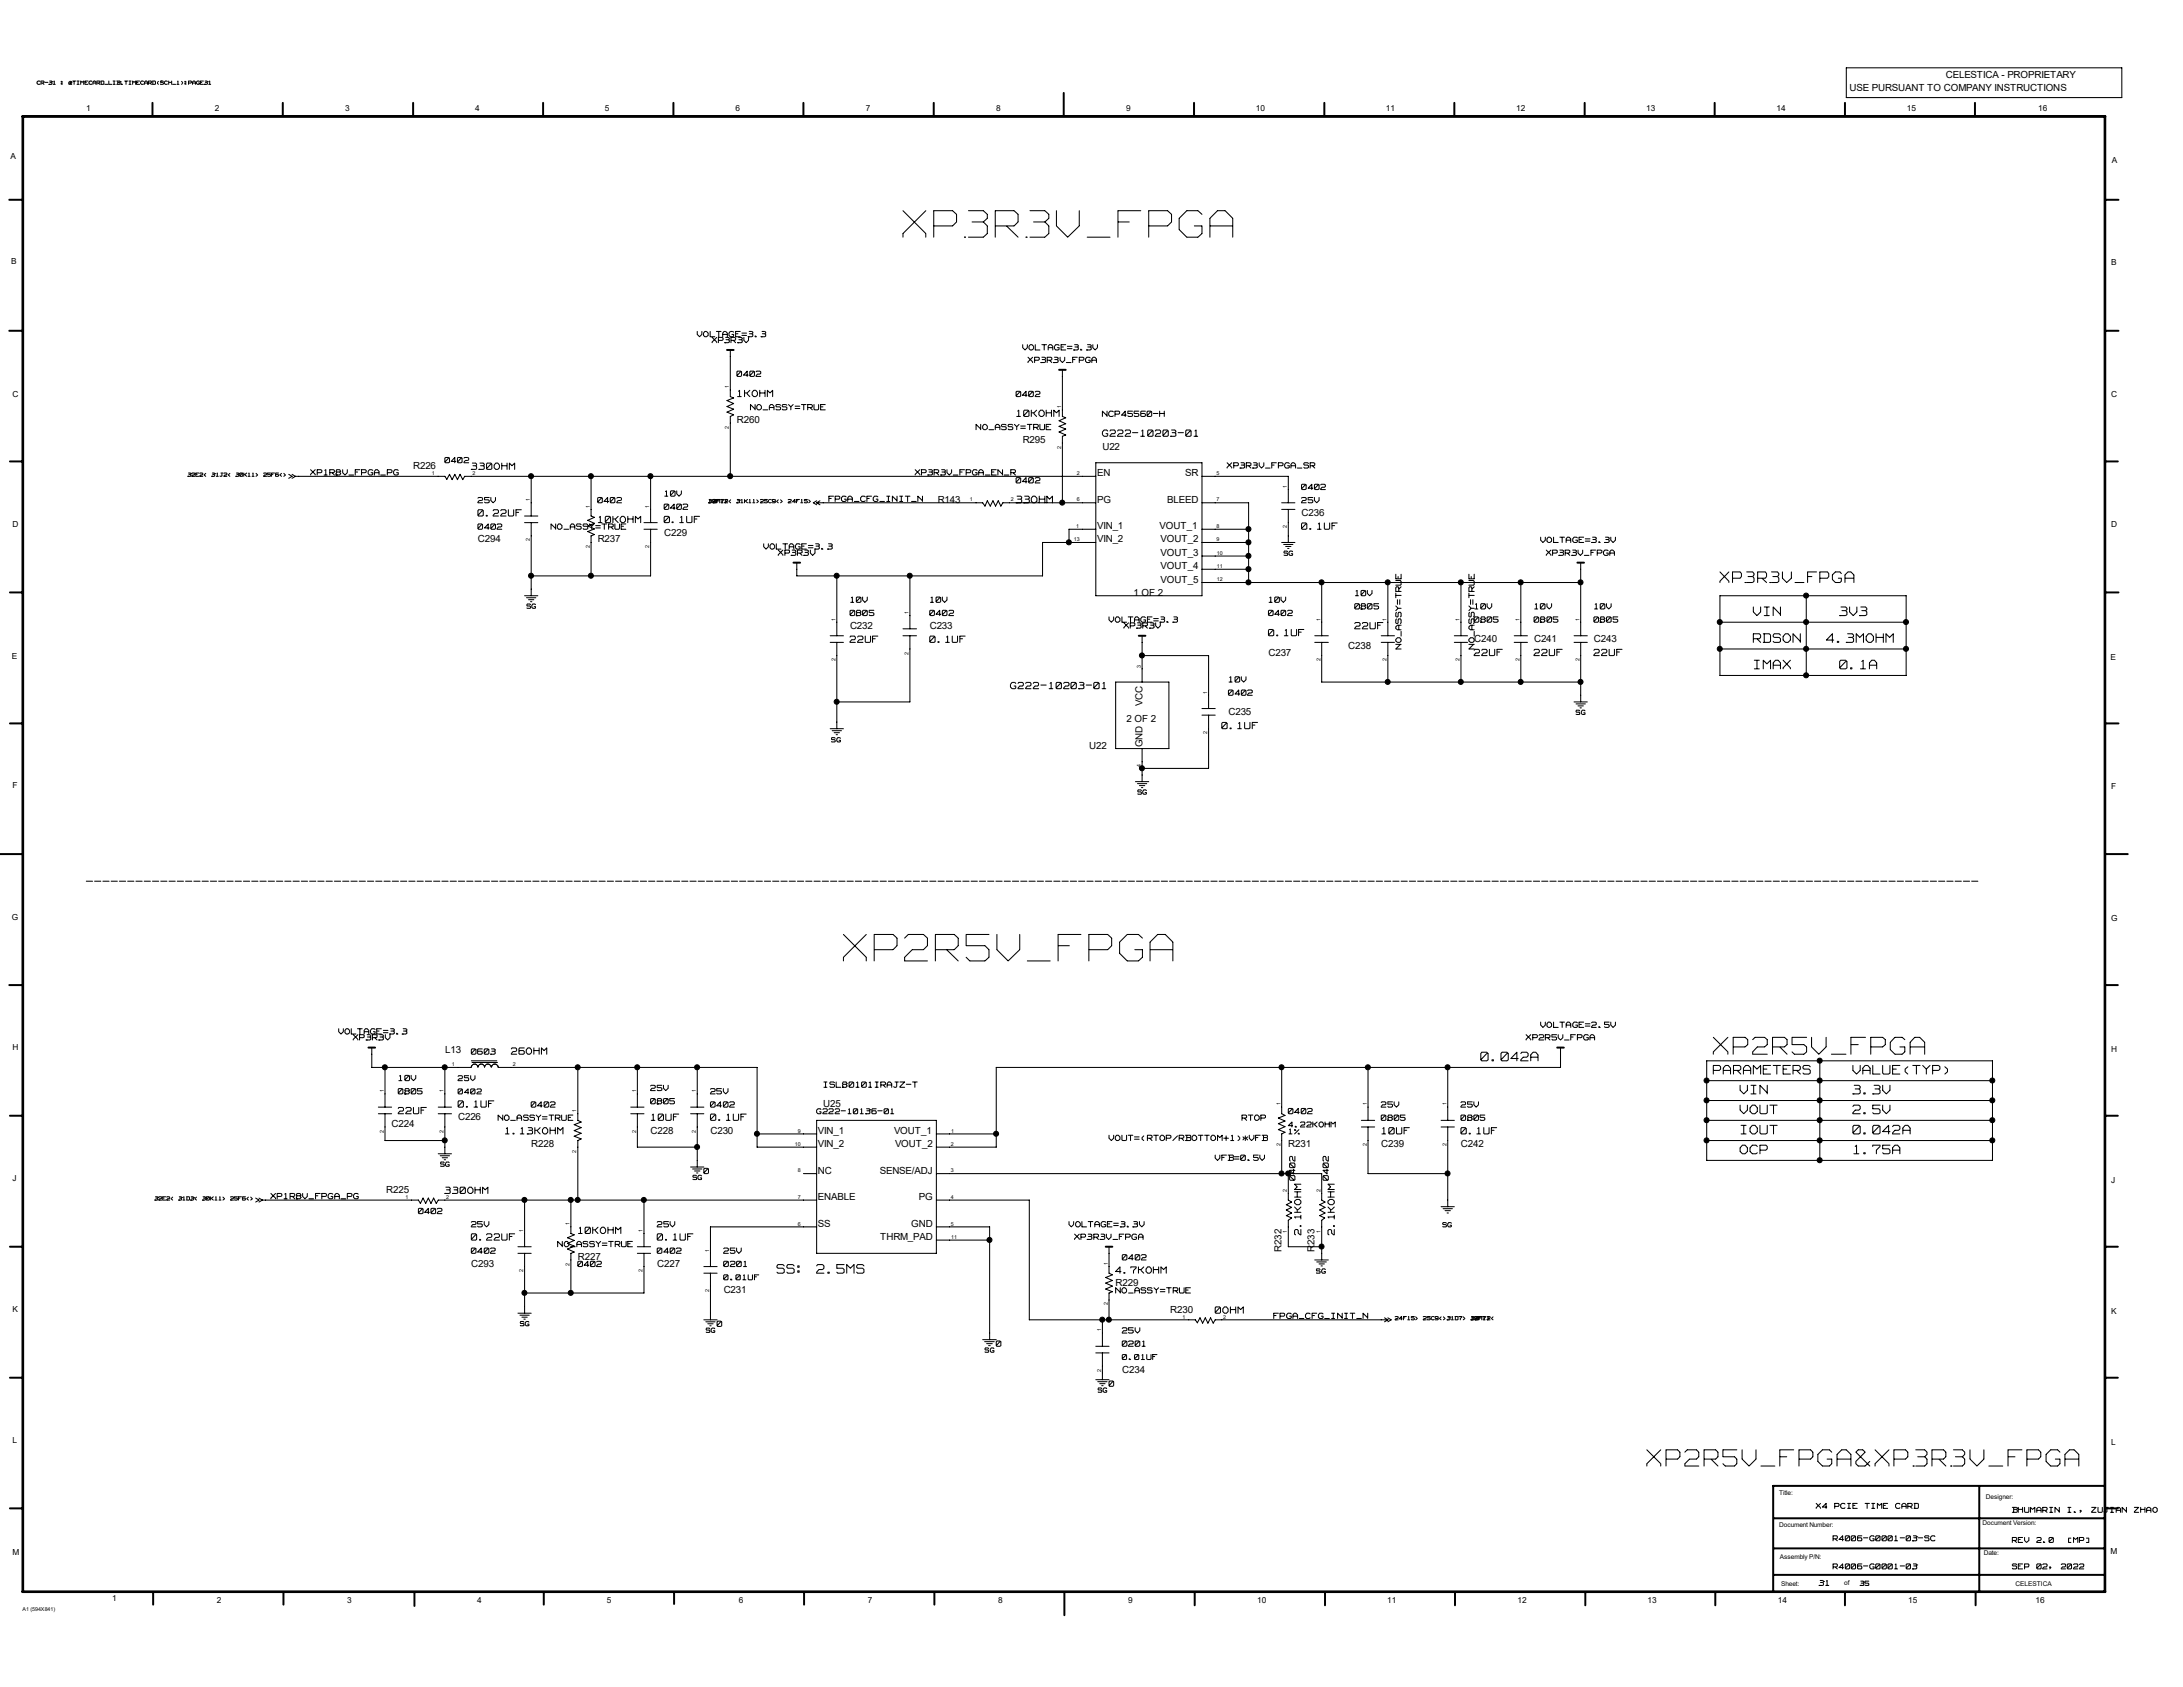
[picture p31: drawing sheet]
<svg xmlns="http://www.w3.org/2000/svg" width="279mm" height="216mm" viewBox="0 0 279 216" stroke-linecap="round" stroke-linejoin="round" font-family="sans-serif">
<defs><g id="words">
<g font-size="6.4" fill="#fff">
<text x="115.6" y="31">XP3R3V_FPGA</text>
<text x="107.9" y="123.6">XP2R5V_FPGA</text>
</g>
<text font-size="4.1" fill="#fff" x="219.3" y="135.3">XP2R5V_FPGA</text>
<text font-size="4" fill="#fff" x="210.8" y="188">XP2R5V_FPGA&amp;XP3R3V_FPGA</text>
<text font-size="2.6" fill="#fff" x="220.1" y="74.8">XP3R3V_FPGA</text>
<g font-size="2.1" fill="#fff">
<text x="224.4" y="79">VIN</text>
<text x="224.4" y="82.4">RDSON</text>
<text x="233.8" y="82.4">4.3MOHM</text>
<text x="235.5" y="79">3V3</text>
<text x="224.5" y="85.8">IMAX</text>
<text x="235.5" y="85.8">0.1A</text>
<text x="189.5" y="136">0.042A</text>
<text x="219.3" y="137.7">PARAMETERS</text>
<text x="237.2" y="137.7">VALUE(TYP)</text>
<text x="222.7" y="140.2">VIN</text>
<text x="222.7" y="142.7">VOUT</text>
<text x="237.1" y="142.7">2.5V</text>
<text x="237.1" y="140.2">3.3V</text>
<text x="222.7" y="147.9">OCP</text>
<text x="222.8" y="145.3">IOUT</text>
<text x="237.2" y="145.3">0.042A</text>
<text x="237.3" y="147.9">1.75A</text>
<text x="99.4" y="163.2">SS: 2.5MS</text>
</g>
<g font-size="1.8" fill="#fff">
<text x="166.8" y="158" transform="rotate(-90 166.8 158)">2.1KOHM</text>
<text x="171" y="158" transform="rotate(-90 171 158)">2.1KOHM</text>
</g>
<text font-size="1.6" fill="#fff" x="130" y="64.5">33OHM</text>
<g font-size="1.5" fill="#fff">
<text x="94.4" y="50.9">1KOHM</text>
<text x="130.1" y="53.4">10KOHM</text>
<text x="141.1" y="56">G222-10203-01</text>
<text x="60.3" y="60.2">330OHM</text>
<text x="61.2" y="66.2">0.22UF</text>
<text x="76.6" y="67">10KOHM</text>
<text x="85" y="67">0.1UF</text>
<text x="166.6" y="67.9">0.1UF</text>
<text x="108.8" y="82.3">22UF</text>
<text x="119" y="82.3">0.1UF</text>
<text x="162.3" y="81.5">0.1UF</text>
<text x="173.4" y="80.6">22UF</text>
<text x="179.5" y="83.1" transform="rotate(-90 179.5 83.1)">NO_ASSY=TRUE</text>
<text x="188.9" y="83.1" transform="rotate(-90 188.9 83.1)">NO_ASSY=TRUE</text>
<text x="129.3" y="88.3">G222-10203-01</text>
<text x="188.7" y="84">22UF</text>
<text x="196.3" y="84">22UF</text>
<text x="204" y="84">22UF</text>
<text x="156.4" y="93.4">0.1UF</text>
<text x="65.4" y="135">26OHM</text>
<text x="51" y="142.7">22UF</text>
<text x="58.6" y="141.8">0.1UF</text>
<text x="83.4" y="143.5">10UF</text>
<text x="90.9" y="143.5">0.1UF</text>
<text x="64.7" y="145.2">1.13KOHM</text>
<text x="176.9" y="145.2">10UF</text>
<text x="187" y="145.2">0.1UF</text>
<text x="56.9" y="152.9">330OHM</text>
<text x="165.9" y="151" transform="rotate(-90 165.9 151)">0402</text>
<text x="170.2" y="151" transform="rotate(-90 170.2 151)">0402</text>
<text x="60.3" y="158.8">0.22UF</text>
<text x="74" y="158">10KOHM</text>
<text x="84.1" y="158.8">0.1UF</text>
<text x="142.8" y="163.1">4.7KOHM</text>
<text x="155.5" y="168.2">0OHM</text>
</g>
<g font-size="1.3">
<text x="236.7" y="11.6">USE PURSUANT TO COMPANY INSTRUCTIONS</text>
<text x="249" y="9.9">CELESTICA - PROPRIETARY</text>
<text x="52.9" y="60">R226</text>
<text x="94.3" y="54.1">R260</text>
<text x="130.9" y="56.7">R295</text>
<text x="141.1" y="57.5">U22</text>
<text x="120" y="64.3">R143</text>
<text x="140.4" y="64.3">PG</text>
<text x="140.4" y="61">EN</text>
<text x="149.4" y="64.3">BLEED</text>
<text x="151.7" y="61">SR</text>
<text x="61.2" y="69.4">C294</text>
<text x="76.5" y="69.4">R237</text>
<text x="85" y="68.6">C229</text>
<text x="140.4" y="69.4">VIN_2</text>
<text x="140.4" y="67.7">VIN_1</text>
<text x="148.4" y="67.7">VOUT_1</text>
<text x="148.5" y="71.2">VOUT_3</text>
<text x="148.5" y="69.4">VOUT_2</text>
<text x="166.6" y="66">C236</text>
<text x="145.1" y="76.2">1 OF 2</text>
<text x="148.5" y="74.5">VOUT_5</text>
<text x="148.5" y="72.9">VOUT_4</text>
<text x="108.8" y="80.5">C232</text>
<text x="119" y="80.5">C233</text>
<text x="162.3" y="83.9">C237</text>
<text x="172.6" y="83.1">C238</text>
<text x="188.7" y="82.2">C240</text>
<text x="196.3" y="82.2">C241</text>
<text x="204" y="82.2">C243</text>
<text x="139.4" y="95.8">U22</text>
<text x="144.2" y="92.4">2 OF 2</text>
<text x="146.2" y="95.6" transform="rotate(-90 146.2 95.6)">GND</text>
<text x="146.2" y="90.4" transform="rotate(-90 146.2 90.4)">VCC</text>
<text x="157.2" y="91.5">C235</text>
<text x="57" y="134.7">L13</text>
<text x="58.6" y="143.4">C226</text>
<text x="105.4" y="141.7">U25</text>
<text x="50.1" y="144.2">C224</text>
<text x="68" y="146.8">R228</text>
<text x="83.3" y="145.1">C228</text>
<text x="90.9" y="145.1">C230</text>
<text x="104.7" y="146.8">VIN_2</text>
<text x="104.7" y="145.1">VIN_1</text>
<text x="114.4" y="145.1">VOUT_1</text>
<text x="114.6" y="146.8">VOUT_2</text>
<text x="164.9" y="146.8">R231</text>
<text x="176.8" y="146.8">C239</text>
<text x="187" y="146.8">C242</text>
<text x="49.4" y="152.7">R225</text>
<text x="104.7" y="150.2">NC</text>
<text x="104.7" y="153.6">ENABLE</text>
<text x="112.6" y="150.2">SENSE/ADJ</text>
<text x="117.6" y="153.6">PG</text>
<text x="74" y="161.2">R227</text>
<text x="104.7" y="157">SS</text>
<text x="112.6" y="158.7">THRM_PAD</text>
<text x="116.6" y="157">GND</text>
<text x="164" y="160.2" transform="rotate(-90 164 160.2)">R232</text>
<text x="168.2" y="160.2" transform="rotate(-90 168.2 160.2)">R233</text>
<text x="60.3" y="162.1">C293</text>
<text x="84.1" y="162.1">C227</text>
<text x="92.6" y="165.5">C231</text>
<text x="142.8" y="164.6">R229</text>
<text x="149.8" y="168.1">R230</text>
<text x="143.6" y="175.7">C234</text>
</g>
<g font-size="1.3" fill="#fff">
<text x="89.2" y="43.2">VOLTAGE=3.3</text>
<text x="91.1" y="43.9">XP3R3V</text>
<text x="130.9" y="44.9">VOLTAGE=3.3V</text>
<text x="131.6" y="46.5">XP3R3V_FPGA</text>
<text x="94.3" y="48.3">0402</text>
<text x="96.1" y="52.5">NO_ASSY=TRUE</text>
<text x="130" y="50.8">0402</text>
<text x="141.1" y="53.4">NCP45560-H</text>
<text x="56.9" y="59.3">0402</text>
<text x="124.9" y="55.1">NO_ASSY=TRUE</text>
<text x="157.1" y="60">XP3R3V_FPGA_SR</text>
<text x="39.8" y="60.9">XP1R8V_FPGA_PG</text>
<text x="61.2" y="64.4">25V</text>
<text x="76.5" y="64.4">0402</text>
<text x="85" y="65.3">0402</text>
<text x="85.1" y="63.6">10V</text>
<text x="106.1" y="64.3">FPGA_CFG_INIT_N</text>
<text x="117.1" y="60.9">XP3R3V_FPGA_EN_R</text>
<text x="130" y="61.9">0402</text>
<text x="166.6" y="62.7">0402</text>
<text x="166.6" y="64.4">25V</text>
<text x="61.2" y="67.8">0402</text>
<text x="70.5" y="67.8">NO_ASSY=TRUE</text>
<text x="97.7" y="70.4">VOLTAGE=3.3</text>
<text x="99.6" y="71.2">XP3R3V</text>
<text x="197.2" y="69.5">VOLTAGE=3.3V</text>
<text x="197.9" y="71.2">XP3R3V_FPGA</text>
<text x="108.9" y="77.2">10V</text>
<text x="119.1" y="77.2">10V</text>
<text x="162.4" y="77.2">10V</text>
<text x="173.5" y="76.3">10V</text>
<text x="108.8" y="78.9">0805</text>
<text x="119" y="78.9">0402</text>
<text x="141.9" y="79.7">VOLTAGE=3.3</text>
<text x="143.8" y="80.5">XP3R3V</text>
<text x="162.3" y="78.9">0402</text>
<text x="173.4" y="78">0805</text>
<text x="188.7" y="79.7">0805</text>
<text x="188.8" y="78">10V</text>
<text x="196.3" y="79.7">0805</text>
<text x="196.4" y="78">10V</text>
<text x="204" y="79.7">0805</text>
<text x="204.1" y="78">10V</text>
<text x="157.2" y="89.1">0402</text>
<text x="157.3" y="87.4">10V</text>
<text x="197.2" y="131.6">VOLTAGE=2.5V</text>
<text x="43.3" y="132.4">VOLTAGE=3.3</text>
<text x="45.2" y="133.2">XP3R3V</text>
<text x="60.3" y="135">0603</text>
<text x="195.3" y="133.2">XP2R5V_FPGA</text>
<text x="51" y="140.1">0805</text>
<text x="51.1" y="138.4">10V</text>
<text x="63.8" y="143.5">NO_ASSY=TRUE</text>
<text x="68" y="141.8">0402</text>
<text x="83.3" y="139.7">25V</text>
<text x="83.3" y="141.3">0805</text>
<text x="90.9" y="140.1">25V</text>
<text x="90.9" y="141.8">0402</text>
<text x="105.5" y="139.2">ISL80101IRAJZ-T</text>
<text x="159" y="143.5">RTOP</text>
<text x="164.9" y="142.6">0402</text>
<text x="176.8" y="143.5">0805</text>
<text x="176.8" y="141.8">25V</text>
<text x="187" y="143.5">0805</text>
<text x="187" y="141.8">25V</text>
<text x="141.9" y="146">VOUT=(RTOP/RBOTTOM+1)*VFB</text>
<text x="155.5" y="148.6">VFB=0.5V</text>
<text x="34.7" y="153.5">XP1R8V_FPGA_PG</text>
<text x="53.6" y="155.4">0402</text>
<text x="90.1" y="150.3">0</text>
<text x="60.3" y="160.5">0402</text>
<text x="60.3" y="157.1">25V</text>
<text x="71.4" y="159.6">NO_ASSY=TRUE</text>
<text x="84.1" y="157.1">25V</text>
<text x="84.1" y="160.5">0402</text>
<text x="92.6" y="160.5">25V</text>
<text x="136.8" y="157.1">VOLTAGE=3.3V</text>
<text x="137.5" y="158.7">XP3R3V_FPGA</text>
<text x="143.6" y="161.3">0402</text>
<text x="74" y="162.2">0402</text>
<text x="92.6" y="162.2">0201</text>
<text x="142.8" y="165.6">NO_ASSY=TRUE</text>
<text x="91.8" y="169.8">0</text>
<text x="127.5" y="172.4">0</text>
<text x="143.6" y="170.7">25V</text>
<text x="143.6" y="172.4">0201</text>
<text x="163" y="168.8">FPGA_CFG_INIT_N</text>
<text x="141.9" y="177.5">0</text>
</g>
<g font-size="1.2" fill="#fff">
<text x="58.6" y="140.1">0402</text>
<text x="58.6" y="138.4">25V</text>
<text x="104.5" y="142.7">G222-10136-01</text>
<text x="164.9" y="144.4">4.22KOHM</text>
<text x="165" y="145.2">1%</text>
<text x="92.6" y="163.9">0.01UF</text>
<text x="143.6" y="174.1">0.01UF</text>
<text x="232.5" y="193.2">X4 PCIE TIME CARD</text>
<text x="234.6" y="197.3">R4006-G0001-03-SC</text>
<text x="257.5" y="197.5">REV 2.0</text>
<text x="257.6" y="193.7">BHUMARIN I., ZUJIAN ZHAO</text>
<text x="264.4" y="197.5">[MP]</text>
<text x="232.8" y="203">31</text>
<text x="234.6" y="200.9">R4006-G0001-03</text>
<text x="257.5" y="200.9">SEP 02, 2022</text>
</g>
<g font-size="1.1">
<text x="11" y="14.3">1</text>
<text x="27.5" y="14.3">2</text>
<text x="44.2" y="14.3">3</text>
<text x="60.8" y="14.3">4</text>
<text x="77.4" y="14.3">5</text>
<text x="94.1" y="14.3">6</text>
<text x="110.8" y="14.3">7</text>
<text x="127.5" y="14.3">8</text>
<text x="144.1" y="14.3">9</text>
<text x="160.7" y="14.3">10</text>
<text x="177.4" y="14.3">11</text>
<text x="194.1" y="14.3">12</text>
<text x="210.7" y="14.3">13</text>
<text x="227.4" y="14.3">14</text>
<text x="244.1" y="14.3">15</text>
<text x="260.9" y="14.3">16</text>
<text x="1.4" y="20.4">A</text>
<text x="270.3" y="20.8">A</text>
<text x="1.4" y="33.8">B</text>
<text x="270.2" y="33.9">B</text>
<text x="1.6" y="50.8">C</text>
<text x="270.2" y="50.8">C</text>
<text x="1.6" y="67.4">D</text>
<text x="270.2" y="67.5">D</text>
<text x="1.5" y="84.3">E</text>
<text x="270.1" y="84.4">E</text>
<text x="1.6" y="100.9">F</text>
<text x="270.2" y="101">F</text>
<text x="1.5" y="117.7">G</text>
<text x="270.2" y="117.9">G</text>
<text x="1.6" y="134.4">H</text>
<text x="270.2" y="134.7">H</text>
<text x="1.6" y="151.1">J</text>
<text x="270.2" y="151.4">J</text>
<text x="1.6" y="167.9">K</text>
<text x="270.2" y="168.1">K</text>
<text x="1.6" y="184.6">L</text>
<text x="270.2" y="184.9">L</text>
<text x="1.6" y="199">M</text>
<text x="270.1" y="198.8">M</text>
<text x="14.4" y="204.9">1</text>
<text x="27.8" y="205.2">2</text>
<text x="44.4" y="205.2">3</text>
<text x="61.1" y="205.1">4</text>
<text x="77.7" y="205.1">5</text>
<text x="94.6" y="205.1">6</text>
<text x="111.1" y="205.1">7</text>
<text x="127.8" y="205.1">8</text>
<text x="144.4" y="205.2">9</text>
<text x="160.9" y="205.2">10</text>
<text x="177.5" y="205.2">11</text>
<text x="194.2" y="205.2">12</text>
<text x="210.9" y="205.2">13</text>
<text x="227.5" y="205.2">14</text>
<text x="244.2" y="205.2">15</text>
<text x="260.5" y="205.1">16</text>
</g>
<g font-size="1" fill="#fff">
<text x="164.3" y="71.1">SG</text>
<text x="67.4" y="77.9">SG</text>
<text x="106.4" y="95">SG</text>
<text x="201.7" y="91.5">SG</text>
<text x="145.6" y="101.7">SG</text>
<text x="56.4" y="149.3">SG</text>
<text x="88.7" y="151">SG</text>
<text x="184.7" y="157.1">SG</text>
<text x="168.5" y="163">SG</text>
<text x="66.6" y="169.7">SG</text>
<text x="90.4" y="170.6">SG</text>
<text x="126.1" y="173.1">SG</text>
<text x="140.5" y="178.2">SG</text>
<text x="238.1" y="202.9">35</text>
</g>
<g font-size=".8" fill="#fff">
<text x="4.7" y="10.9">CR-31</text>
<text x="7.8" y="10.9">:</text>
<text x="8.8" y="10.9">@TIMECARD_LIB.TIMECARD(SCH_1):PAGE31</text>
<text x="24" y="61">32E2&lt;</text>
<text x="27.1" y="61">31J2&lt;</text>
<text x="30.2" y="61">30K11&gt;</text>
<text x="33.7" y="61">25F6&lt;&gt;</text>
<text x="90.7" y="64.4">32H7&gt;</text>
<text x="90.7" y="64.4">10F12&lt;</text>
<text x="94.3" y="64.4">31K11&gt;</text>
<text x="97.3" y="64.4">25C9&lt;&gt;</text>
<text x="100.9" y="64.4">24F15&gt;</text>
<text x="19.8" y="153.7">32E2&lt;</text>
<text x="22.9" y="153.7">31D3&lt;</text>
<text x="25.9" y="153.7">30K11&gt;</text>
<text x="29.5" y="153.7">25F6&lt;&gt;</text>
<text x="178.6" y="169">24F15&gt;</text>
<text x="182.2" y="169">25C9&lt;&gt;</text>
<text x="185.2" y="169">31D7&gt;</text>
<text x="188.3" y="169">32H7&gt;</text>
<text x="188.3" y="169">10F12&lt;</text>
</g>
<g font-size=".8">
<text x="227.7" y="191.4">Title:</text>
<text x="254.2" y="191.8">Designer:</text>
<text x="227.7" y="195.5">Document Number:</text>
<text x="253.7" y="195.2">Document Version:</text>
<text x="227.8" y="199.5">Assembly P/N:</text>
<text x="228" y="202.9">Sheet:</text>
<text x="236.1" y="202.9">of</text>
<text x="253.9" y="199.1">Date:</text>
<text x="258" y="203">CELESTICA</text>
</g>
<g font-size=".7">
<text x="93.3" y="49.7" transform="rotate(-90 93.3 49.7)">1</text>
<text x="135.8" y="52.2" transform="rotate(-90 135.8 52.2)">1</text>
<text x="93.3" y="54.9" transform="rotate(-90 93.3 54.9)">2</text>
<text x="135.8" y="57.4" transform="rotate(-90 135.8 57.4)">2</text>
<text x="55.3" y="60.8">1</text>
<text x="60.5" y="60.8">2</text>
<text x="67.8" y="64.1" transform="rotate(-90 67.8 64.1)">1</text>
<text x="75.5" y="65" transform="rotate(-90 75.5 65)">1</text>
<text x="83.1" y="65" transform="rotate(-90 83.1 65)">1</text>
<text x="124.1" y="64.2">1</text>
<text x="129.4" y="64.2">2</text>
<text x="137.8" y="64.2">6</text>
<text x="137.8" y="60.8">2</text>
<text x="155.7" y="60.8">5</text>
<text x="155.7" y="64.2">7</text>
<text x="164.7" y="62.4" transform="rotate(-90 164.7 62.4)">1</text>
<text x="67.8" y="69.3" transform="rotate(-90 67.8 69.3)">2</text>
<text x="75.5" y="70.1" transform="rotate(-90 75.5 70.1)">2</text>
<text x="83.1" y="70.1" transform="rotate(-90 83.1 70.1)">2</text>
<text x="137.5" y="69.3">13</text>
<text x="137.8" y="67.6">1</text>
<text x="155.7" y="69.3">9</text>
<text x="155.7" y="67.6">8</text>
<text x="155.7" y="71">10</text>
<text x="164.7" y="67.6" transform="rotate(-90 164.7 67.6)">2</text>
<text x="155.7" y="74.4">12</text>
<text x="155.7" y="72.7">11</text>
<text x="106.9" y="79.4" transform="rotate(-90 106.9 79.4)">1</text>
<text x="116.3" y="83.8" transform="rotate(-90 116.3 83.8)">2</text>
<text x="116.3" y="78.6" transform="rotate(-90 116.3 78.6)">1</text>
<text x="169" y="79.4" transform="rotate(-90 169 79.4)">1</text>
<text x="177.5" y="79.4" transform="rotate(-90 177.5 79.4)">1</text>
<text x="186.8" y="79.4" transform="rotate(-90 186.8 79.4)">1</text>
<text x="194.5" y="79.4" transform="rotate(-90 194.5 79.4)">1</text>
<text x="202.1" y="79.4" transform="rotate(-90 202.1 79.4)">1</text>
<text x="106.9" y="84.6" transform="rotate(-90 106.9 84.6)">2</text>
<text x="146" y="85.4" transform="rotate(-90 146 85.4)">3</text>
<text x="154.5" y="88.8" transform="rotate(-90 154.5 88.8)">1</text>
<text x="169" y="84.6" transform="rotate(-90 169 84.6)">2</text>
<text x="177.5" y="84.6" transform="rotate(-90 177.5 84.6)">2</text>
<text x="186.8" y="84.6" transform="rotate(-90 186.8 84.6)">2</text>
<text x="194.5" y="84.6" transform="rotate(-90 194.5 84.6)">2</text>
<text x="202.1" y="84.6" transform="rotate(-90 202.1 84.6)">2</text>
<text x="154.5" y="94" transform="rotate(-90 154.5 94)">2</text>
<text x="146" y="98.2" transform="rotate(-90 146 98.2)">4</text>
<text x="57.8" y="136.4">1</text>
<text x="65.6" y="136.4">2</text>
<text x="49.1" y="139.8" transform="rotate(-90 49.1 139.8)">1</text>
<text x="56.8" y="139.8" transform="rotate(-90 56.8 139.8)">1</text>
<text x="73.7" y="142.3" transform="rotate(-90 73.7 142.3)">1</text>
<text x="81.4" y="139.8" transform="rotate(-90 81.4 139.8)">1</text>
<text x="89.1" y="139.8" transform="rotate(-90 89.1 139.8)">1</text>
<text x="163.9" y="141.5" transform="rotate(-90 163.9 141.5)">1</text>
<text x="174.9" y="141.5" transform="rotate(-90 174.9 141.5)">1</text>
<text x="185.1" y="141.5" transform="rotate(-90 185.1 141.5)">1</text>
<text x="49.1" y="144.9" transform="rotate(-90 49.1 144.9)">2</text>
<text x="56.8" y="144.9" transform="rotate(-90 56.8 144.9)">2</text>
<text x="73.7" y="147.5" transform="rotate(-90 73.7 147.5)">2</text>
<text x="81.4" y="144.9" transform="rotate(-90 81.4 144.9)">2</text>
<text x="89.1" y="144.9" transform="rotate(-90 89.1 144.9)">2</text>
<text x="101.7" y="146.6">10</text>
<text x="102.1" y="144.9">9</text>
<text x="121.7" y="146.6">2</text>
<text x="121.8" y="144.9">1</text>
<text x="163.9" y="146.6" transform="rotate(-90 163.9 146.6)">2</text>
<text x="174.9" y="146.6" transform="rotate(-90 174.9 146.6)">2</text>
<text x="185.1" y="146.6" transform="rotate(-90 185.1 146.6)">2</text>
<text x="51.9" y="153.4">1</text>
<text x="57.1" y="153.4">2</text>
<text x="102.1" y="150">8</text>
<text x="102.1" y="153.4">7</text>
<text x="121.7" y="150">3</text>
<text x="121.7" y="153.4">4</text>
<text x="164.7" y="152.6" transform="rotate(-90 164.7 152.6)">2</text>
<text x="169" y="152.6" transform="rotate(-90 169 152.6)">2</text>
<text x="67" y="157.6" transform="rotate(-90 67 157.6)">1</text>
<text x="72.9" y="162" transform="rotate(-90 72.9 162)">2</text>
<text x="72.9" y="156.8" transform="rotate(-90 72.9 156.8)">1</text>
<text x="82.3" y="157.6" transform="rotate(-90 82.3 157.6)">1</text>
<text x="90.8" y="160.2" transform="rotate(-90 90.8 160.2)">1</text>
<text x="102.1" y="156.8">6</text>
<text x="121.7" y="156.8">5</text>
<text x="121.8" y="158.5">11</text>
<text x="141.8" y="161.9" transform="rotate(-90 141.8 161.9)">1</text>
<text x="164.7" y="157.8" transform="rotate(-90 164.7 157.8)">1</text>
<text x="169" y="157.8" transform="rotate(-90 169 157.8)">1</text>
<text x="67" y="162.8" transform="rotate(-90 67 162.8)">2</text>
<text x="82.3" y="162.8" transform="rotate(-90 82.3 162.8)">2</text>
<text x="90.8" y="165.4" transform="rotate(-90 90.8 165.4)">2</text>
<text x="141.8" y="167" transform="rotate(-90 141.8 167)">2</text>
<text x="140.9" y="170.4" transform="rotate(-90 140.9 170.4)">1</text>
<text x="151.3" y="168.7">1</text>
<text x="156.5" y="168.7">2</text>
<text x="140.9" y="175.6" transform="rotate(-90 140.9 175.6)">2</text>
<text x="2.9" y="206.2">A1 (594X841)</text>
</g>
</g></defs>
<g fill="none" stroke="#000" stroke-width=".25">
<path d="M2.9 14.9h266.6M2.9 14.9h266.6v188.9h-266.6zM3 14.9v188.9M19.5 13.2v1.7M36.2 13.2v1.7M52.9 13.2v1.7M69.5 13.2v1.7M86.2 13.2v1.7M102.8 13.2v1.7M119.5 13.2v1.7M136.1 11.9v3M152.8 13.2v1.7"/>
<path d="M169.5 13.2v1.7M186.1 13.2v1.7M202.8 13.2v1.7M219.5 13.2v1.7M236.1 13.2v1.7M252.8 13.2v1.7M269.4 14.9v188.9M1.2 25.6h1.7M269.5 25.6h1.6M1.2 42.3h1.7M1.3 59.1h1.6M93 44.8h.9"/>
<path d="M135.6 47.3h.8M269.5 59.1h1.6M269.5 42.3h1.6M1.3 75.8h1.6M101.6 72h.8M201.9 72h.8M269.5 75.8h1.6M1.3 92.6h1.6M145.8 81.4h.8M269.5 92.6h1.6M0 109.3h2.9M269.5 109.3h2.8"/>
<path d="M1.2 126.1h1.7M47.2 134.1h.8M199.3 134.1h.9M269.5 126.1h1.6M1.3 159.6h1.6M1.3 142.8h1.6M141.5 159.6h.9M269.5 159.6h1.6M269.5 142.8h1.6M1.3 176.3h1.6M269.5 176.3h1.6M1.3 193h1.6"/>
<path d="M227 198.2h42.4M227 194.3h42.4M253.3 190.2v13.5M269.3 190.2h-42.4v13.5M269.5 193h1.6M2.9 203.7h266.6M19.6 203.8v1.6M36.3 203.8v1.6M53 203.8v1.7M69.6 203.8v1.6M86.3 203.8v1.5M102.9 203.8v1.6"/>
<path d="M119.6 203.8v1.6M136.2 203.8v2.9M152.9 203.8v1.6M169.6 203.8v1.6M186.2 203.8v1.6M202.9 203.8v1.6M219.5 203.8v1.6M227 201.5h42.4M236.1 203.8v1.6M252.9 203.8v1.6"/>
</g>
<path d="M11 112.8h242.3" fill="none" stroke="#000" stroke-width=".13" stroke-dasharray=".8 .3"/>
<g fill="none" stroke="#000" stroke-width=".13">
<path d="M4.7 10.5v.1M4.7 10.7l.2 .1M4.9 10.4l-.2 .1M4.9 10.8h.1M4.9 10.4h.1M5 10.4h.1M5.1 10.8h-.1M5.2 10.4h.3M5.2 10.4v.4M5.3 10.6h.2M5.5 10.7l.1 .1M5.5 10.4h.1"/>
<path d="M5.6 10.5l-.1 .1M5.6 10.5h.1M5.8 10.5h.3M6.3 10.8h.1M6.3 10.8h.2M6.3 10.4h.2M6.4 10.5h.1M6.6 10.4h.1M6.6 10.6h.1M6.6 10.5h.1M6.6 10.7h.1M6.6 10.8h.1"/>
<path d="M6.8 10.8h.3M6.9 10.4v.4M6.9 10.4h.1M7.8 10.4h.1M7.8 10.7h.1M7.8 10.5h.1M7.8 10.7v.1M7.9 10.5h.1M7.9 10.8h.1M7.9 10.4v.1M7.9 10.7v.1M8.8 10.6v.1"/>
<path d="M8.8 10.8h.1M8.9 10.8h.3M8.9 10.5h-.1M8.9 10.7h.1M8.9 10.4h.2M9 10.7h.1M9 10.5l-.1 .1M9 10.5h.1M9.1 10.5v.1M9.1 10.4l.1 .1M9.2 10.6l-.1 .1M9.2 10.5v.1"/>
<path d="M9.3 10.4h.4M9.5 10.4v.4M9.9 10.8h.2M9.9 10.4h.2M10 10.4v.4M10.3 10.4l.2 .1M10.3 10.4v.4M10.7 10.4l-.2 .1M10.7 10.4v.4M10.9 10.4h.4M10.9 10.4v.4M10.9 10.8h.4"/>
<path d="M10.9 10.5h.1M11.4 10.5v.1M11.4 10.7l.1 .1M11.5 10.4l-.1 .1M11.6 10.8h.1M11.6 10.4h.1M11.7 10.4h.1M11.8 10.8h-.1M11.9 10.5v.3M11.9 10.6h.3M12 10.4l-.1 .1M12.1 10.4h.1"/>
<path d="M12.1 10.4l.2 .1M12.3 10.5v.3M12.4 10.4h.3M12.4 10.4v.4M12.4 10.6h.3M12.6 10.7l.2 .1M12.7 10.4h.1M12.8 10.5l-.1 .1M12.8 10.5h.1M12.9 10.8h.3M12.9 10.4h.3M13 10.4v.4"/>
<path d="M13.2 10.4h.1M13.3 10.5v.2M13.3 10.8h-.1M13.4 10.8h.4M13.9 10.4v.4M14 10.8h.3M14.5 10.8h.2M14.5 10.4h.2M14.6 10.4v.4M14.9 10.8h.4M14.9 10.4h.4M15.1 10.4v.4"/>
<path d="M15.1 10.5h.2M15.3 10.4h.1M15.3 10.5l.1 .1M15.4 10.5h.1M15.4 10.7h.1M15.4 10.8h-.1M15.5 10.8h.1M15.6 10.8h.1M16 10.4h.3M16.1 10.4v.4M16.5 10.8h.3M16.5 10.4h.3"/>
<path d="M16.6 10.4v.4M17 10.4l.1 .1M17 10.4v.4M17.4 10.4l-.3 .1M17.4 10.4v.4M17.5 10.4h.4M17.5 10.4v.4M17.5 10.8h.4M17.5 10.5h.2M18 10.5v.1M18 10.7l.1 .1M18.1 10.4l-.1 .1"/>
<path d="M18.2 10.8h.1M18.2 10.4h.1M18.3 10.4h.1M18.4 10.8h-.1M18.5 10.5v.3M18.5 10.6h.3M18.6 10.4l-.1 .1M18.7 10.4h.1M18.8 10.4l.1 .1M18.9 10.5v.3M19 10.4h.3M19 10.4v.4"/>
<path d="M19 10.6h.3M19.2 10.7l.2 .1M19.3 10.4h.1M19.4 10.5l-.1 .1M19.4 10.5h.1M19.5 10.8h.3M19.5 10.4h.3M19.6 10.4v.4M19.8 10.4h.1M19.9 10.5v.2M19.9 10.8h-.1M20.2 10.7l.1 .1"/>
<path d="M20.2 10.6h.1M20.3 10.4l-.1 .1M20.5 10.4v.1M20.5 10.5h.1M20.5 10.8h.1M20.6 10.4h.1M20.6 10.8h.2M20.6 10.5h.2M20.6 10.4h.2M20.8 10.4h.1M20.8 10.5l.1 .1M20.9 10.7h.1"/>
<path d="M20.9 10.8h-.1M21 10.5v.1M21 10.7l.2 .1M21.2 10.4l-.2 .1M21.2 10.8h.1M21.2 10.4h.1M21.3 10.4h.1M21.4 10.8h-.1M21.6 10.4v.4M21.6 10.5h.3M22 10.4v.4M22.1 10.8h.4"/>
<path d="M22.6 10.8h.3M22.8 10.4v.4M22.8 10.4h-.1M23.2 10.4l.1 .1M23.3 10.7l-.1 .1M23.4 10.5v.2M23.7 10.4h.1M23.7 10.5h.1M23.7 10.7v.1M23.7 10.7h.1M23.7 10.8h.1M23.7 10.4v.1"/>
<path d="M24.1 10.4h.3M24.1 10.4v.4M24.2 10.6h.2M24.4 10.4h.1M24.5 10.5l-.1 .1M24.5 10.5h.1M24.6 10.5v.3M24.7 10.6h.3M24.8 10.4l-.2 .1M24.8 10.4h.1M24.9 10.4l.1 .1M25 10.5v.3"/>
<path d="M25.1 10.5v.1M25.1 10.7l.2 .1M25.3 10.4l-.2 .1M25.3 10.8h.1M25.3 10.4h.1M25.4 10.6h.1M25.4 10.4h.1M25.5 10.8h-.1M25.5 10.6v.1M25.7 10.4h.3M25.7 10.4v.4M25.7 10.8h.3"/>
<path d="M25.7 10.5h.1M26.2 10.8h.1M26.2 10.8h.2M26.2 10.4h.2M26.3 10.5h.1M26.5 10.4h.1M26.5 10.6h.1M26.5 10.5h.1M26.5 10.7h.1M26.5 10.8h.1M26.7 10.8h.3M26.8 10.4v.4"/>
<path d="M26.8 10.4h.1M236.3 8.7h35.3v3.8h-35.3zM115.6 27l2.8 2.8M115.6 29.9v.5M118.5 29.9v.5M118.5 27l-2.9 2.9M119.5 27h2.4M119.5 27v3.4M119.5 28.9h2.4M121.9 27l.5 .4M122.4 28.4l-.5 .5M122.4 27.5v.9"/>
<path d="M123.4 30.4h.1M124 27h1.8M124 30.4h1.8M124.4 28.4h1.4M125.9 27l.5 .4M125.9 28.4l.5 .5M126.4 27.5v.4M126.4 29v.8M126.4 29.9l-.5 .5M126.4 27.9l-.5 .5M127.4 27v3.4M127.4 27h2.4"/>
<path d="M127.4 28.9h2.4M128.9 29l1.4 1.4M129.8 27l.5 .4M130.3 27.5v.9M130.3 28.4l-.5 .5M131.3 30.4h.1M131.8 27h1.9M131.8 30.4h1.9M132.3 28.4h1.4M133.7 27l.5 .4M133.8 28.4l.4 .5M134.2 27.5v.4"/>
<path d="M134.2 29v.8M134.2 29.9l-.5 .5M134.2 27.9l-.5 .5M135.2 28.9l1.4 1.4M135.2 27v1.9M138.1 27v1.9M138.1 28.9l-1.4 1.5M139.1 30.4h3M143.1 27h2.9M143.1 27v3.4M143.1 28.4h1.4M147 27h2.4"/>
<path d="M147 27v3.4M147.1 28.9h2.3M149.4 27l.5 .4M149.9 28.4l-.5 .5M149.9 27.5v.9M150.9 28v1.3M150.9 29.4l1 1M151.9 27l-1 .9M151.9 27h1.4M151.9 30.4h1.4M152.9 28.9h.9M153.3 27l.5 .4"/>
<path d="M153.8 28.9v.9M153.8 29.9l-.5 .5M154.9 28v2.4M154.9 28.9h2.8M155.8 27l-.9 .9M155.9 27h.9M156.8 27l1 .9M157.8 28v2.4M56.9 59.1l.1 .1M56.9 58.7v.4M57 58.5l-.1 .1M57.1 58.5h.3"/>
<path d="M57.1 59.2h.3M57.4 58.7l-.4 .4M57.4 58.6h.1M57.4 58.5l.1 .1M57.5 59.1l-.1 .1M57.5 58.7v.4M57.8 59.1h.5M58.2 58.6v.6M58.2 58.5l-.5 .6M58.5 59.1l.1 .1M58.5 58.7v.4M58.6 58.5l-.1 .1"/>
<path d="M58.7 58.5h.3M58.7 59.2h.3M59 58.7l-.4 .4M59 58.6h.1M59 58.5l.1 .1M59.1 59.1l-.1 .1M59.1 58.7v.4M59.4 59.2h.1M59.4 59.2h.6M59.5 58.5l-.1 .1M59.5 58.5h.3M59.6 58.9l-.2 .2"/>
<path d="M59.6 58.9h.2M59.9 58.5l.1 .1M60 58.7v.1M60 58.8l-.1 .1M60.5 59.3h.3M60.5 59.6h.3M60.9 59.3l.1 .1M60.9 59.6l.1 .1M61 59.4v.1M61 59.8v.1M61 60l-.1 .1M61 59.5l-.1 .1"/>
<path d="M61.4 59.3h.4M61.5 59.6h.3M61.8 59.3l.2 .1M61.9 59.6l.1 .1M62 59.4v.1M62 59.8v.1M62 60l-.2 .1M62 59.5l-.2 .1M62.3 59.4v.5M62.3 60l.1 .1M62.4 59.3l-.1 .1M62.4 59.3h.4"/>
<path d="M62.8 59.4l-.5 .5M62.8 59.4h.1M62.8 59.3l.1 .1M62.9 59.4v.5M62.9 60l-.1 .1M63.2 59.6v.2M63.2 59.9l.3 .2M63.5 59.3l-.3 .2M63.5 59.3h.2M63.7 59.3l.2 .2M63.9 59.6v.2M63.9 59.9l-.2 .2"/>
<path d="M64.2 59.3v.8M64.3 59.6h.6M64.9 59.3v.8M65.2 59.3l.3 .3M65.2 59.3v.8M65.9 59.3v.8M65.9 59.3l-.4 .3M89.2 42.4v.4M89.2 42.8l.3 .3M89.8 42.4v.4M89.8 42.8l-.3 .3M90 42.9l.2 .2"/>
<path d="M90 42.7v.2M90.2 42.4l-.2 .2M90.3 43.1h.1M90.3 42.4h.1M90.4 42.4l.2 .2M90.6 42.7v.2M90.6 42.9l-.2 .2M90.9 42.4v.7M90.9 43.1h.6M91.1 43.8v.1M91.1 43.2l.6 .5M91.7 42.4h.6"/>
<path d="M91.7 43.8v.1M91.7 43.2l-.6 .6M91.9 43.2h.5M91.9 43.2v.7M92 42.5v.6M92 43.6h.4M92.4 43.2l.1 .1M92.5 42.7v.4M92.5 43.5l-.1 .1M92.5 43.3v.1M92.5 42.8h.5M92.7 42.4l-.2 .2"/>
<path d="M92.7 42.4h.1M92.8 43.9h.1M92.9 43.9h.3M92.9 43.2h.3M92.9 42.4l.2 .2M92.9 43.5h.3M93.1 42.7v.4M93.2 43.2l.1 .1M93.3 43.5v.1M93.3 42.7v.2M93.3 42.9l.2 .2M93.3 43.3h.1"/>
<path d="M93.3 43.6v.1M93.3 43.8l-.1 .1M93.3 43.4l-.1 .1M93.5 44.8v6l.4 .1-.9 .4 .9 .3-.9 .4 .9 .4-.9 .3 .9 .4-.4 .2v7.7M93.5 42.4l-.2 .2M93.5 43.1h.2M93.5 42.4h.2M93.6 43.2h.4M93.6 43.2v.7M93.6 43.6h.4M93.7 42.8h.2M93.8 42.4l.1 .1"/>
<path d="M93.9 43l-.1 .1M93.9 42.8v.2M93.9 43.6l.2 .3M94 43.2l.1 .1M94.1 43.5l-.1 .1M94.1 42.5v.6M94.1 43.3v.1M94.1 42.4h.6M94.2 43.1h.5M94.2 42.7h.2M94.3 48.1l.1 .1M94.3 47.6v.4"/>
<path d="M94.4 43.9h.1M94.4 50.8h.5M94.4 47.5l-.1 .1M94.4 47.5h.3M94.4 48.2h.3M94.5 43.9h.3M94.5 43.2h.3M94.6 43.5h.2M94.7 50l-.2 .1M94.7 50v.7M94.7 47.6l-.3 .4M94.8 47.6h.1"/>
<path d="M94.8 47.5l.1 .1M94.9 43.2l.1 .1M94.9 43.5l.1 .1M94.9 48.1l-.1 .1M94.9 47.6v.4M95 42.6h.5M95 42.9h.5M95 43.8l-.1 .1M95 43.3h.1M95 43.6v.1M95 43.4l-.1 .1M95.2 43.2v.3"/>
<path d="M95.2 43.6l.3 .2M95.2 48h.6M95.3 50v.8M95.3 50.3h.3M95.6 47.5v.7M95.6 50.3v.1M95.6 47.5l-.4 .5M95.7 50.5l.3 .3M95.8 43.1h.1M95.8 43.2v.3M95.8 43.6l-.3 .3M95.9 43.1h.3"/>
<path d="M95.9 42.4h.3M95.9 42.7h.3M96 48.1l.1 .1M96 47.6v.4M96 50l-.4 .3M96.1 47.5l-.1 .1M96.1 51.8l.5 .5M96.1 51.8v.7M96.1 47.5h.3M96.1 48.2h.3M96.2 42.4l.2 .1M96.3 42.8h.1"/>
<path d="M96.3 50.5l.2 .3M96.3 50.2v.3M96.4 42.5v.1M96.4 42.8v.2M96.4 43l-.2 .1M96.4 42.6l-.2 .1M96.4 47.6l-.4 .4M96.4 47.5l.2 .1M96.4 47.6h.1M96.5 50l-.2 .2M96.5 50.8h.2M96.5 50h.2"/>
<path d="M96.6 48.1l-.2 .1M96.6 47.6v.4M96.6 43h.1M96.6 43.1h.1M96.6 51.8v.7M96.7 43.1h.1M96.7 43v.1M96.7 50l.2 .2M96.8 48.1v.1M96.8 48.2h.6M96.9 47.5l-.1 .1M96.9 52.3l.1 .2"/>
<path d="M96.9 52v.2M96.9 47.5h.3M96.9 47.9l-.1 .2M96.9 50.2v.3M96.9 50.5l-.2 .3M97 47.9h.2M97 51.8l-.1 .2M97.1 52.5h.1M97.1 51.8h.1M97.2 47.5l.2 .1M97.2 51.8l.3 .2M97.2 50v.8"/>
<path d="M97.3 50.3h.6M97.4 47.6v.2M97.4 47.8l-.2 .1M97.4 43.1h.1M97.5 52v.2M97.5 52.3l-.3 .2M97.5 43.1h.3M97.5 42.4h.3M97.6 42.7h.2M97.7 52.5h.6M97.9 42.4l.1 .1M97.9 42.8h.1"/>
<path d="M97.9 50v.8M98 42.5v.1M98 42.8v.2M98 43l-.1 .1M98 42.6l-.1 .1M98.2 50v.8M98.2 50l.3 .2M98.5 52v.5M98.5 52.2h.5M98.6 51.8l-.1 .2M98.7 51.8h.1M98.8 51.8l.3 .2"/>
<path d="M98.9 50v.8M98.9 50l-.3 .3M99.1 52v.5M99.3 51.9h.1M99.3 52l.1 .1M99.3 52.4l.1 .1M99.4 51.8h.1M99.4 52.1h.3M99.4 52.5h.3M99.4 51.8h.3M99.8 51.8l.1 .1M99.8 52.1l.1 .1"/>
<path d="M99.9 52.2v.1M99.9 52.4l-.1 .1M100.1 51.9h.1M100.1 52l.1 .1M100.1 52.4l.1 .1M100.2 51.8h.1M100.2 52.1h.3M100.2 52.5h.3M100.2 51.8h.3M100.6 51.8l.1 .1M100.6 52.1l.1 .1M100.7 52.2v.1"/>
<path d="M100.7 52.4l-.1 .1M100.9 51.8l.3 .2M101.2 52.1v.4M101.5 51.8l-.3 .3M101.8 52h.6M101.8 52.3h.6M102.6 51.8h.6M102.9 51.8v.7M103.4 51.8h.4M103.4 51.8v.7M103.4 52.2h.4M103.7 52.2l.3 .3"/>
<path d="M103.8 51.8l.2 .1M104 52.1l-.2 .1M104 51.9v.1M104.2 52.4l.1 .1M104.2 51.8v.5M104.3 52.5h.3M104.8 52.4l-.2 .1M104.8 51.8v.5M105 51.8h.6M105 51.8v.7M105.1 52.1h.2M105.1 52.5h.5"/>
<path d="M124.9 54.3l.6 .6M124.9 54.4v.6M125.5 54.3v.7M125.8 54.8l.1 .2M125.8 54.6v.2M125.9 54.3l-.1 .2M126 55h.1M126 54.3h.1M126.2 54.3l.2 .2M126.4 54.6v.2M126.4 54.8l-.2 .2M126.6 55h.6"/>
<path d="M127.4 54.6v.4M127.4 54.7h.5M127.6 54.3l-.2 .2M127.6 54.3h.1M127.8 54.3l.2 .2M128 54.6v.4M128.2 54.4v.1M128.2 54.5l.1 .1M128.2 54.9l.1 .1M128.3 54.3l-.1 .1M128.3 54.6h.3M128.3 55h.3"/>
<path d="M128.3 54.3h.3M128.7 54.3l.1 .1M128.7 54.6l.1 .1M128.8 54.7v.2M128.8 54.9l-.1 .1M129 54.4v.1M129 54.5l.1 .1M129 54.9l.1 .1M129.1 54.3v.1M129.2 54.6h.3M129.2 55h.3M129.2 54.3h.3"/>
<path d="M129.5 54.3l.1 .1M129.5 54.6l.1 .1M129.6 54.7v.2M129.6 54.9l-.1 .1M129.8 54.3l.3 .3M130 50.7l.1 .1M130 50.2v.4M130.1 54.7v.3M130.1 50.1l-.1 .1M130.1 53.3h.5M130.2 50.1h.3M130.2 50.8h.3"/>
<path d="M130.4 52.5l-.1 .1M130.4 52.5v.8M130.4 54.3l-.3 .3M130.5 50.2l-.4 .4M130.5 50.2h.1M130.5 50.1l.1 .1M130.6 50.7l-.1 .1M130.6 54.5h.6M130.6 54.8h.6M130.6 50.2v.4M130.9 44.1v.3M130.9 44.5l.2 .2"/>
<path d="M130.9 50.6h.5M131 53.2l.1 .1M131 52.7v.5M131.1 52.5l-.1 .1M131.1 52.5h.4M131.1 53.3h.4M131.3 50.1v.7M131.3 50.1l-.4 .5M131.5 44.1v.3M131.5 54.3h.6M131.5 44.5l-.3 .3M131.5 52.7l-.4 .5"/>
<path d="M131.6 52.6h.1M131.6 52.5l.1 .1M131.6 46.4h.1M131.6 45.7l.5 .6M131.7 50.7v.1M131.7 50.2v.4M131.7 44.6l.2 .2M131.7 44.4v.2M131.7 52.7v.5M131.7 53.2l-.1 .1M131.7 50.1v.1M131.8 50.1h.3"/>
<path d="M131.8 50.8h.3M131.8 54.4v.6M131.9 44.1l-.2 .2M131.9 44.8h.1M131.9 44.1h.1M132 52.5v.8M132 52.8h.3M132.1 44.1l.2 .2M132.1 50.2l-.4 .4M132.1 50.2h.1M132.1 50.1l.1 .1M132.2 46.3v.1"/>
<path d="M132.2 45.7l-.6 .6M132.2 50.2v.4M132.2 50.7l-.1 .1M132.3 44.4v.2M132.3 54.4v.6M132.3 44.6l-.2 .2M132.3 54.3h.4M132.3 52.9v.1M132.3 54.7h.4M132.4 53l.3 .3M132.4 45.7h.4M132.4 45.8v.6"/>
<path d="M132.5 46.1h.3M132.5 44.1v.7M132.5 50.7v.1M132.5 44.8h.6M132.5 50.8h.6M132.6 50.1l-.1 .1M132.6 50.1h.3M132.6 54.7l.3 .3M132.7 50.5l-.2 .2M132.7 52.5l-.4 .3M132.7 50.5h.2M132.8 54.3l.1 .1"/>
<path d="M132.9 54.6l-.1 .1M132.9 54.4v.2M132.9 45.7l.1 .1M133 50.1l.1 .1M133 53.1l.2 .2M133 52.8v.2M133 46l-.1 .1M133 45.8v.2M133.1 54.9l.1 .1M133.1 50.2v.1M133.1 54.3v.6M133.1 50.4l-.1 .1"/>
<path d="M133.2 52.5l-.2 .2M133.2 46.4h.1M133.2 55h.3M133.2 52.5h.2M133.2 53.3h.2M133.3 44.1h.6M133.3 45.7h.3M133.3 46.4h.3M133.4 46h.2M133.4 52.5l.2 .2M133.6 44.2v.6M133.6 52.8v.2"/>
<path d="M133.6 53.1l-.2 .2M133.7 54.9l-.1 .1M133.7 45.7l.1 .1M133.7 54.3v.6M133.7 46.1h.1M133.8 45.8v.1M133.8 46.1v.2M133.8 46.3l-.1 .1M133.8 45.9l-.1 .1M133.9 54.3h.6M133.9 52.5v.8M133.9 54.4v.6"/>
<path d="M133.9 54.6h.3M133.9 55h.6M133.9 52.8h.6M134 45.7h.5M134 45.8v.6M134.1 46.1h.4M134.2 44.4v.4M134.2 44.5h.5M134.3 44.1l-.1 .2M134.4 44.1h.1M134.4 46.1l.2 .3M134.5 45.7l.1 .1"/>
<path d="M134.5 44.1l.2 .2M134.6 52.5v.8M134.6 46l-.1 .1M134.6 45.8v.2M134.7 44.4v.4M134.8 46.4h.1M134.9 52.5l.3 .3M134.9 52.5v.8M135 44.4v.2M135 44.6l.1 .2M135 45.7h.3M135 46.4h.3"/>
<path d="M135 46h.3M135.1 44.1l-.1 .2M135.2 44.8h.2M135.2 44.1h.2M135.3 45.7l.1 .1M135.3 44.5h.2M135.3 46.1h.1M135.4 44.1l.2 .1M135.4 45.8v.1M135.4 46.1v.2M135.4 46.3l-.1 .1M135.4 45.9l-.1 .1"/>
<path d="M135.6 44.7l-.2 .1M135.6 44.5v.2M135.6 52.5v.8M135.6 52.5l-.4 .3M135.7 45.7v.4M135.7 46.1l.2 .3M135.8 44.1h.6M135.8 44.2v.6M135.8 44.8h.6M135.8 44.4h.3M136 47.3v6l.4 .2-.8 .3 .8 .4-.8 .4 .8 .3-.8 .4 .8 .4-.4 .1v8.5M136.3 45.7v.4"/>
<path d="M136.3 46.1l-.3 .3M136.5 46.4h.6M136.6 44.3h.6M136.6 44.6h.6M137.3 45.7h.6M137.3 45.8v.6M137.3 46h.3M137.4 44.8h.1M137.5 44.8h.3M137.5 44.1h.3M137.6 44.4h.2M137.9 44.1l.1 .1"/>
<path d="M137.9 44.4l.1 .1M138 44.2v.1M138 44.5v.2M138 44.7l-.1 .1M138 44.3l-.1 .1M138.1 45.8v.6M138.1 45.7h.5M138.2 46.1h.4M138.3 44.7h.1M138.3 44.7v.1M138.3 44.8h.1M138.4 44.7v.1"/>
<path d="M138.6 45.7l.1 .1M138.7 45.8v.2M138.7 46l-.1 .1M138.9 46v.2M138.9 46.2l.2 .2M139.1 44.8h.1M139.1 45.7l-.2 .2M139.1 45.7h.3M139.1 46.4h.3M139.2 44.8h.3M139.2 44.1h.3M139.2 44.4h.3"/>
<path d="M139.3 46.1h.2M139.4 45.7l.1 .1M139.5 44.1l.2 .1M139.5 46.3l-.1 .1M139.5 46.1v.2M139.6 44.4l.1 .1M139.7 44.2v.1M139.7 44.5v.2M139.7 44.7l-.2 .1M139.7 44.3l-.2 .1M139.7 46v.4M139.8 46.1h.5"/>
<path d="M139.9 44.1v.3M139.9 44.5l.2 .2M139.9 45.7l-.2 .2M140 45.7h.1M140.1 45.7l.2 .2M140.3 59.2h13.5v17h-13.5zM140.3 46v.4M140.5 44.5l-.3 .3M140.5 44.1v.3M141.1 52.7v.6M141.1 55.3v.3M141.1 55.6l.2 .2"/>
<path d="M141.1 52.6l.5 .6M141.3 55l-.2 .3M141.4 55h.2M141.4 55.8h.2M141.6 55.5h.1M141.6 55l.2 .2M141.7 52.6v.7M141.8 55.8h-.2M141.8 55.5v.2M141.9 52.9v.2M141.9 53.1l.2 .2M142.1 55.8h.1"/>
<path d="M142.1 52.6l-.2 .2M142.1 53.3h.2M142.1 52.6h.2M142.1 55.8h.6M142.2 55l-.1 .2M142.2 55h.4M142.3 55.5l-.2 .3M142.3 55.5h.3M142.4 52.6l.1 .1M142.5 53.2l-.1 .1M142.6 55l.1 .2M142.7 52.6h.4"/>
<path d="M142.7 52.7v.6M142.7 55.2v.1M142.7 55.4l-.1 .1M142.7 53h.4M143 55.8h.1M143.1 55.8h.6M143.1 55l-.1 .2M143.2 55h.4M143.2 52.6l.1 .1M143.3 55.5l-.3 .3M143.3 55.5h.3M143.3 52.9l-.1 .1"/>
<path d="M143.3 52.7v.2M143.6 55l.1 .2M143.6 53.1h.5M143.7 55.2v.1M143.7 55.4l-.1 .1M144 52.7v.6M144 55.8h.1M144 52.6l-.4 .5M144.1 55.8h.6M144.1 55l-.1 .2M144.1 55h.4M144.2 55.5l-.2 .3"/>
<path d="M144.3 55.5h.2M144.4 52.6v.3M144.4 53.2v.1M144.4 52.6h.5M144.4 52.9h.4M144.5 53.3h.3M144.6 55l.1 .2M144.7 55.2v.1M144.7 55.4l-.1 .1M144.8 52.9l.1 .1M144.9 53.2l-.1 .1M144.9 55.4h.7"/>
<path d="M144.9 53v.2M145.2 53.2v.1M145.2 52.6v.3M145.2 52.6h.6M145.2 52.9h.4M145.3 53.3h.3M145.6 52.9l.2 .1M145.8 53.2l-.2 .1M145.8 53v.2M146 52.7v.5M146 55.8h.5M146 53.2l.1 .1"/>
<path d="M146.1 52.9l-.1 .1M146.1 52.6l-.1 .1M146.1 53.3h.3M146.1 52.6h.5M146.1 52.9h.3M146.3 55.1v.7M146.3 55l-.2 .2M146.5 52.9l.1 .1M146.6 53v.2M146.6 53.2l-.1 .1M146.8 53.2l.1 .1M146.8 52.7v.5"/>
<path d="M146.9 55.8h.1M146.9 52.6l-.1 .1M146.9 55.2v.5M146.9 53.3h.3M146.9 52.6h.3M147 55l-.1 .2M147 55h.4M147 55.8h.4M147.2 52.7l-.3 .5M147.3 52.7h.1M147.3 52.6l.1 .1M147.4 53.2l-.1 .1"/>
<path d="M147.4 55.2l-.5 .5M147.4 52.7v.5M147.4 55.2h.1M147.4 55l.2 .2M147.6 55.8h-.2M147.6 55.2v.5M147.6 52.9h.6M147.9 55.8h.1M147.9 55.8h.6M148 55l-.1 .2M148 55h.4M148.1 55.5l-.2 .3"/>
<path d="M148.1 55.5h.3M148.4 55l.1 .2M148.4 52.6v.7M148.5 52.9h.5M148.5 55.2v.1M148.5 55.4l-.1 .1M148.8 55.8h.1M148.8 55.2v.5M148.9 55l-.1 .2M149 55h.4M149 55.8h.4M149 52.6v.7"/>
<path d="M149.4 55.2l-.5 .5M149.4 55.2h.1M149.4 55l.1 .2M149.5 55.8h-.1M149.5 55.2v.5M149.8 55.8h.1M149.9 55h.4M149.9 55.8h.4M150 55.4h.3M150.4 55l.1 .2M150.4 55.4l.1 .1M150.5 55.2h.1"/>
<path d="M150.5 55.5v.2M150.5 55.8h-.1M150.5 55.3l-.1 .1M150.8 55.4h.7M151.8 55.8h.1M151.8 55.2v.5M151.8 55v.2M151.9 55h.4M151.9 55.8h.4M152.3 55.2l-.5 .5M152.3 55.2h.1M152.3 55l.1 .2"/>
<path d="M152.4 55.8h-.1M152.4 55.2v.5M152.8 55.8h.5M153.1 55l-.1 .2M153.1 55.1v.7M157.1 59.9h.1M157.1 59.2l.5 .6M157.6 59.8v.1M157.6 59.2l-.5 .6M157.9 59.2h.4M157.9 59.3v.6M157.9 59.6h.4"/>
<path d="M158.4 59.2l.1 .1M158.5 59.5l-.1 .1M158.5 59.4v.1M158.7 59.9h.1M158.8 59.2h.3M158.8 59.9h.3M158.9 59.5h.2M159.2 59.2l.1 .1M159.2 59.6h.1M159.3 59.4l-.1 .1M159.3 59.4h.1M159.3 59.6v.2"/>
<path d="M159.3 59.8l-.1 .1M159.5 59.2h.4M159.5 59.3v.6M159.6 59.6h.3M159.9 59.6l.2 .3M160 59.2l.1 .1M160.1 59.5l-.1 .1M160.1 59.4v.1M160.3 59.9h.1M160.4 59.2h.3M160.4 59.9h.3M160.5 59.5h.2"/>
<path d="M160.8 59.2l.1 .1M160.8 59.6h.1M160.9 59.4l-.1 .1M160.9 59.4h.1M160.9 59.6v.2M160.9 59.8l-.1 .1M161.2 59.2v.4M161.2 59.6l.2 .3M161.8 59.2v.4M161.8 59.6l-.3 .3M162 59.9h.6M162.8 59.2h.6"/>
<path d="M162.8 59.3v.6M162.8 59.5h.3M163.6 59.2h.4M163.6 59.3v.6M163.7 59.6h.3M164.1 59.2l.1 .1M164.2 59.5l-.1 .1M164.2 59.4v.1M164.4 59.5v.2M164.4 59.7l.2 .2M164.6 59.2l-.2 .2M164.6 59.2h.2"/>
<path d="M164.6 59.9h.2M164.8 59.6h.2M164.9 59.2l.1 .1M165 59.8l-.1 .1M165 59.6v.2M165.2 59.5v.4M165.3 59.6h.5M165.4 59.2l-.2 .2M165.4 59.2h.2M165.6 59.2l.2 .2M165.8 59.5v.4M166 59.9h.6"/>
<path d="M166.9 59.3v.1M166.9 59.4l.1 .1M166.9 59.8l.1 .1M167 59.2l-.1 .1M167 59.2h.3M167 59.5h.3M167 59.9h.3M167.3 59.2l.2 .1M167.3 59.5l.2 .1M167.5 59.6v.2M167.5 59.8l-.2 .1M167.7 59.2h.4"/>
<path d="M167.7 59.3v.6M167.7 59.6h.4M168 59.6l.3 .3M168.1 59.2l.2 .1M168.3 59.4v.1M168.3 59.5l-.2 .1M24 61h.1M24.1 61h.2M24.1 60.5h.2M24.2 60.7h.1M24.3 60.5l.1 .1M24.4 60.7v.1"/>
<path d="M24.4 60.6h.1M24.4 60.8v.1M24.4 60.9l-.1 .1M24.4 60.7h-.1M24.6 61h.1M24.6 61h.3M24.6 60.5v.1M24.6 60.5h.2M24.7 60.8l-.1 .1M24.7 60.8h.1M24.8 60.5l.1 .1M24.9 60.6v.1"/>
<path d="M24.9 60.7l-.1 .1M25.1 60.5h.3M25.1 60.6v.4M25.1 60.7h.1M25.1 61h.3M25.6 61h.1M25.6 61h.4M25.6 60.5v.1M25.7 60.5h.1M25.7 60.8l-.1 .1M25.7 60.8h.1M25.9 60.5l.1 .1"/>
<path d="M26 60.6v.1M26 60.7l-.1 .1M26.1 60.8l.2 .2M26.3 60.6l-.1 .1M27.1 61h.1M27.2 61h.1M27.2 60.5h.1M27.2 60.7h.1M27.4 60.5l.1 .1M27.4 60.7l.1 .1M27.5 60.6h.1M27.5 60.8v.1"/>
<path d="M27.5 60.9l-.1 .1M27.5 60.7h-.1M27.7 61h.2M27.8 60.6v.3M27.8 60.5v.1M28.2 60.9v.1M28.2 61h.1M28.3 60.5h.2M28.4 60.6v.3M28.4 60.9l-.1 .1M28.7 61h.1M28.7 61h.3"/>
<path d="M28.7 60.5v.1M28.7 60.5h.2M28.8 60.8l-.1 .1M28.8 60.8h.1M29 60.5v.1M29 60.6v.1M29 60.7v.1M29.2 60.8l.2 .2M29.4 60.6l-.1 .1M30.2 61h.1M30.3 61h.1M30.3 60.5h.1"/>
<path d="M30.3 60.7h.1M30.5 60.5l.1 .1M30.5 60.7l.1 .1M30.6 60.6h.1M30.6 60.8v.1M30.6 60.9l-.1 .1M30.6 60.7h-.1M30.7 60.9v.1M30.7 60.6v.3M30.7 60.5v.1M30.8 61h.1M30.8 60.5h.1"/>
<path d="M30.9 60.6l-.2 .3M31 60.6h.1M31 60.5l.1 .1M31.1 60.6v.3M31.1 60.9l-.1 .1M31.2 60.5v.5M31.2 60.7h.1M31.4 60.7v.1M31.4 60.8l.2 .2M31.6 60.5l-.2 .2M31.7 61h.3M31.9 60.6v.3"/>
<path d="M31.9 60.5l-.1 .1M32.3 61h.2M32.4 60.6v.3M32.4 60.5l-.1 .1M32.8 60.6l.2 .2M32.9 60.8l-.1 .2M33.7 61h.1M33.8 61h.3M33.8 60.5l-.1 .1M33.8 60.5h.2M33.9 60.8l-.2 .1M33.9 60.8h.1"/>
<path d="M34 60.5l.1 .1M34.1 60.6v.1M34.1 60.7l-.1 .1M34.2 60.9l.1 .1M34.2 60.5v.2M34.3 60.7h.2M34.3 60.5h.3M34.3 61h.2M34.5 60.7l.1 .1M34.6 60.9l-.1 .1M34.6 60.8v.1M34.8 60.5h.3"/>
<path d="M34.8 60.6v.4M34.8 60.7h.1M35.3 60.9v.1M35.3 60.6v.3M35.3 60.7h.1M35.3 60.5v.1M35.3 60.7h.2M35.3 61h.2M35.3 60.5h.3M35.6 60.7v.1M35.6 60.8v.1M35.6 60.9v.1"/>
<path d="M35.8 60.8l.2 .2M36 60.6l-.1 .1M36.3 60.6l.2 .2M36.5 60.8l-.2 .2M37 60.7l.4 .3-.4 .2M37.4 60.7l.4 .3M37.8 61h19.1l.3 .3 .3-.6 .4 .7 .3-.7 .3 .7 .4-.7 .3 .7 .3-.4h80.8M37.8 61l-.4 .2M39.8 60.7v.1M39.8 60.1l.5 .6M40.3 60.7v.1M40.3 60.1l-.5 .6"/>
<path d="M40.6 60.1h.4M40.6 60.2v.6M40.6 60.5h.4M41.1 60.1l.1 .1M41.2 60.4l-.1 .1M41.2 60.2v.2M41.5 60.8h.4M41.7 60.1l-.1 .1M41.7 60.2v.5M42.2 60.1h.4M42.2 60.2v.6M42.2 60.5h.4"/>
<path d="M42.5 60.5l.3 .3M42.7 60.1l.1 .1M42.8 60.4l-.1 .1M42.8 60.2v.2M43 60.8h.1M43.1 60.1l-.1 .2 .1 .1-.1 .2 .1 .2M43.1 60.8h.3M43.1 60.4h.3M43.1 60.1h.3M43.5 60.1l.1 .2-.1 .1 .1 .2-.1 .2M43.9 60.1v.4M43.9 60.5l.2 .2"/>
<path d="M44.4 60.1v.4M44.4 60.5l-.2 .3M44.7 60.8h.6M45.5 60.1h.6M45.5 60.2v.6M45.5 60.4h.3M46.3 60.1h.4M46.3 60.2v.6M46.3 60.5h.4M46.7 60.1l.2 .1M46.9 60.4l-.2 .1M46.9 60.2v.2"/>
<path d="M47.1 60.4v.2M47.1 60.6l.2 .2M47.3 60.1l-.2 .2M47.3 60.8h.2M47.3 60.1h.2M47.5 60.5h.2M47.6 60.1l.1 .1M47.7 60.7l-.1 .1M47.7 60.5v.2M47.9 60.4v.4M48 60.5h.5M48.1 60.1l-.2 .2"/>
<path d="M48.1 60.1h.2M48.3 60.1l.2 .2M48.5 60.4v.4M48.7 60.8h.6M49.6 60.1h.4M49.6 60.2v.6M49.6 60.5h.4M50 60.1l.2 .1M50.2 60.4l-.2 .1M50.2 60.2v.2M50.4 60.4v.2M50.4 60.6l.1 .2"/>
<path d="M50.5 60.1l-.1 .2M50.6 60.8h.2M50.6 60.1h.2M50.8 60.5h.1M50.8 60.1l.2 .1M51 60.5v.2M51 60.7l-.2 .1M60.3 60.1h.1M60.5 60.1h.3M61.2 64.3h.1M61.2 65.4v.5M61.2 67.2v.4"/>
<path d="M61.2 66h.1M61.2 67.6l.1 .1M61.2 64.3h.6M61.3 63.7l-.1 .1M61.3 65.2l-.1 .2M61.3 67.1h-.1M61.3 60.1h.1M61.3 67.7h.3M61.3 67.1h.3M61.3 63.7h.3M61.3 66h.4M61.3 65.2h.4"/>
<path d="M61.3 64.1l-.1 .2M61.4 64.1h.2M61.4 60.1h.4M61.6 67.2l-.4 .4M61.6 63.7l.2 .1M61.6 67.1h.1M61.6 67.1h.2M61.7 65.4l-.5 .5M61.7 65.4h.1M61.7 65.2l.1 .2M61.8 63.8v.1M61.8 67.2v.4"/>
<path d="M61.8 64l-.2 .1M61.8 67.6l-.2 .1M61.8 66h-.1M61.8 65.4v.5M62 63.7v.3M62 64.3h.1M62.1 63.7h.5M62.1 64h.3M62.1 67.6h.5M62.1 64.3h.3M62.2 66h.1M62.3 66h.1"/>
<path d="M62.4 66h.1M62.4 60.1h.4M62.5 64l.1 .1M62.5 67.1v.6M62.5 67.1l-.5 .5M62.6 64.3h-.1M62.6 64.1v.1M62.8 63.7v.3M62.8 67.2v.4M62.8 67.6l.1 .1M62.8 64.1l.3 .2M62.9 67.1h-.1"/>
<path d="M62.9 67.7h.3M62.9 67.1h.3M63.1 66h.1M63.2 66h.6M63.2 65.2l-.1 .2M63.2 65.2h.4M63.2 67.2l-.3 .4M63.3 67.1h.1M63.3 65.7l-.2 .3M63.4 65.7h.2M63.4 63.7v.3M63.4 67.2v.4"/>
<path d="M63.4 67.6l-.1 .1M63.4 64.1l-.3 .2M63.5 60.1h.2M63.6 67.7h.1M63.7 67.7h.5M63.7 65.2l.1 .2M63.7 67.1h-.1M63.8 67.1h.3M63.8 65.4v.1M63.8 65.6l-.1 .1M63.8 67.4l-.2 .2M63.8 67.4h.3"/>
<path d="M64.1 66h.1M64.1 67.1h.1M64.1 66h.7M64.2 65.2l-.1 .2M64.2 67.2v.1M64.2 67.4h-.1M64.2 65.2h.4M64.3 65.7l-.2 .3M64.3 65.7h.3M64.6 65.2l.2 .2M64.8 65.4v.1M64.8 65.6l-.2 .1"/>
<path d="M65.1 66h.1M65.1 65.2v.7M65.2 66h.4M65.7 66h-.1M65.7 65.2v.7M66 65.2h.7M66 65.3v.7M66.1 65.6h.3M67.1 66h1.7M67.1 66.9h1.7M67.1 76.2h1.7M67.4 76.5h1.2"/>
<path d="M67.4 77.4h.1M67.4 77.5l.1 .1M67.4 77.8l.1 .1M67.5 77.3h.1M67.5 77.9h.3M67.5 77.3h.3M67.5 77.6h.3M67.6 76.8h.7M67.8 77.3l.1 .1M67.8 77.6h.1M67.9 77h.2M67.9 77.7v.1"/>
<path d="M67.9 77.8l-.1 .1M68 61v5M68 66.9v9.3M68.1 77.5v.2M68.1 77.7l.1 .2M68.2 77.3l-.1 .2M68.2 77.9h.2M68.2 77.3h.2M68.4 77.6h.1M68.5 77.3v.1M68.5 77.8v.1M68.5 77.6v.2"/>
<path d="M70.5 67.1l.6 .5M70.5 67.1v.6M71.1 67.1v.6M71.3 67.6l.2 .1M71.3 67.3v.2M71.5 67.1l-.2 .2M71.5 67.7h.2M71.5 67.1h.2M71.7 67.1l.2 .2M71.9 67.3v.2M71.9 67.6l-.2 .1M72.2 67.7h.6"/>
<path d="M73 67.3v.4M73 67.4h.5M73.2 67.1l-.2 .2M73.2 67.1h.1M73.4 67.1l.2 .2M73.6 67.3v.4M73.8 67.1v.1M73.8 67.3l.1 .1M73.8 67.6l.1 .1M73.9 67.1h-.1M73.9 67.7h.3M73.9 67.1h.3"/>
<path d="M73.9 67.4h.3M74.3 67.1h.1M74.3 67.4h.1M74.4 67.5v.1M74.4 67.6l-.1 .1M74.6 67.1v.1M74.6 67.3l.1 .1M74.6 67.6l.1 .1M74.7 67.1h.1M74.8 67.7h.3M74.8 67.1h.3M74.8 67.4h.3"/>
<path d="M75.1 67.1h.1M75.1 67.4h.1M75.2 67.5v.1M75.2 67.6l-.1 .1M75.4 67.1l.3 .2M75.6 61v5l.5 .2-.9 .4 .9 .4-.9 .3 .9 .4-.9 .3 .9 .4-.5 .2v5.1M75.7 67.4v.3M76 67.1l-.3 .3M76.2 67.3h.6M76.2 67.6h.6M76.5 64.3h.1M76.5 63.8v.4"/>
<path d="M76.6 66.9h.4M76.6 63.7l-.1 .1M76.6 64.3h.3M76.6 63.7h.3M76.8 66.1l-.1 .1M76.8 66.1v.7M76.9 63.8l-.4 .4M77 63.8h.1M77 63.7l.1 .1M77 67.1h.6M77.1 64.3h-.1M77.1 63.8v.4"/>
<path d="M77.3 64.2h.6M77.3 67.1v.6M77.5 66.8l.1 .1M77.5 66.3v.5M77.6 66.1l-.1 .1M77.6 66.1h.4M77.6 66.9h.4M77.8 63.7v.6M77.8 63.7l-.5 .5M77.9 67.1h.4M77.9 67.1v.6M77.9 67.4h.4"/>
<path d="M78 66.3l-.5 .5M78 66.2h.1M78 66.1l.1 .1M78.1 64.3h.1M78.1 63.8v.4M78.1 66.8l-.1 .1M78.1 66.3v.5M78.2 63.7l-.1 .1M78.2 64.3h.3M78.2 63.7h.3M78.2 67.5l.3 .2M78.4 67.1h.1"/>
<path d="M78.4 66.1v.8M78.5 67.4h-.1M78.5 67.2v.1M78.5 66.4h.2M78.5 63.8l-.4 .4M78.6 63.8h.1M78.6 63.7l.1 .1M78.7 67.6l.1 .1M78.7 64.3h-.1M78.7 63.8v.4M78.7 67.1v.5M78.8 66.5h.1"/>
<path d="M78.8 67.7h.3M78.8 66.6l.3 .3M79 64.3h.1M79 64.3h.5M79 63.7v.1M79.1 63.7h.3M79.1 64.1l-.1 .2M79.1 66.1l-.3 .3M79.2 64.1h.2M79.3 67.6l-.1 .1M79.3 67.1v.5M79.4 66.7l.2 .2"/>
<path d="M79.4 66.4v.2M79.4 63.7l.1 .1M79.5 67.1h.6M79.5 67.1v.6M79.5 67.7h.6M79.5 67.4h.3M79.5 63.8v.1M79.5 64l-.1 .1M79.6 66.1l-.2 .2M79.6 66.1h.2M79.6 66.9h.2M79.8 66.1l.3 .2"/>
<path d="M80.1 66.4v.2M80.1 66.7l-.3 .2M80.3 66.1v.8M80.4 66.4h.6M81 66.1v.8M81.3 66.1l.3 .3M81.3 66.1v.8M82 66.1v.8M82 66.1l-.3 .3M82.4 67.7h1.7M82.4 66.9h1.7M83.3 61v5.9"/>
<path d="M83.3 67.7v6h-15.3M85 66.8l.1 .1M85 65.1l.1 .1M85 64.6v.5M85 66.3v.5M85.1 63.5h.4M85.1 66.1l-.1 .1M85.1 64.5l-.1 .1M85.1 66.1h.4M85.1 66.9h.4M85.1 64.5h.3M85.1 65.2h.3"/>
<path d="M85.3 62.8l-.1 .1M85.3 62.9v.6M85.4 64.6l-.4 .5M85.5 64.6h.1M85.5 64.5l.1 .1M85.5 66.3l-.5 .5M85.6 66.2h.1M85.6 66.1l.1 .1M85.6 65.1l-.1 .1M85.6 64.6v.5M85.7 66.8l-.1 .1M85.7 66.3v.5"/>
<path d="M85.8 63.4l.1 .1M85.8 62.9v.5M85.9 65h.5M85.9 62.8l-.1 .1M85.9 63.5h.3M85.9 62.8h.3M86 66.8h.1M86 66.8v.1M86.1 66.9h.1M86.1 66.8v.1M86.2 62.9l-.3 .5M86.3 62.9h.1"/>
<path d="M86.3 62.8l.1 .1M86.3 64.6v.6M86.3 64.5l-.5 .5M86.4 63.4l-.1 .1M86.4 62.9v.5M86.6 62.8v.4M86.6 64.6v.5M86.6 65.1l.1 .1M86.6 63.2l.3 .3M86.7 64.5l-.1 .1M86.7 64.5h.3M86.7 65.2h.3"/>
<path d="M87 66.9h.5M87 64.6l-.3 .5M87.1 64.6h.1M87.1 64.5l.1 .1M87.2 62.8v.4M87.2 64.6v.5M87.2 65.1l-.1 .1M87.2 63.2l-.3 .3M87.2 66.1l-.1 .1M87.2 66.1v.7M87.4 65.2h.1M87.5 65.2h.5"/>
<path d="M87.5 64.5l-.1 .1M87.5 64.5h.3M87.6 64.9l-.2 .2M87.6 64.9h.2M87.9 66.8l.1 .1M87.9 64.5l.1 .1M87.9 66.1v.7M88 66.9h.4M88 64.6v.2M88 64.8l-.1 .1M88.6 66.8l-.2 .1M88.6 66.1v.7"/>
<path d="M88.9 66.1h.6M88.9 66.1v.8M88.9 66.4h.3M90.7 64.3h.1M90.8 63.9h.1M90.8 64.1h.1M90.8 64v.3M90.8 63.9v.1M91 63.9l.1 .1M91 64.1l.1 .1M91.1 64h.1M91.1 64.3h-.4"/>
<path d="M91.1 64.2v.1M91.1 64.1h-.1M91.2 64.3h.1M91.2 64v.3M91.3 63.9l-.1 .1M91.3 63.9h.2M91.4 64.2l-.1 .1h.3M91.4 64.2h.1M91.5 64l-.2 .3M91.5 63.9l.1 .1M91.5 64h.1M91.6 64v.3"/>
<path d="M91.6 64.1l-.1 .1M91.6 64.3h-.1M91.7 64.3v-.4h.4v.4M91.8 64.1h.3M92.2 63.9v.1M92.3 64.3h.2M92.3 63.9h.3M92.4 64v.3M92.4 63.9v.1M92.6 64l-.2 .2M92.6 63.9v.1M92.8 64.3h.1"/>
<path d="M92.8 64l.2 .2h-.1M92.8 63.9v.1M92.8 63.9h.2M92.9 64.2l-.1 .1M93 64.2l-.2 .1h.3M93 63.9l.1 .1M93.1 64v.1M93.1 64.1l-.1 .1M93.3 64.2l.2 .1M93.5 64l-.2 .1M94.3 64.3h.1M94.4 64.3h.1"/>
<path d="M94.4 63.9h.1M94.4 64.1h.1M94.6 63.9l.1 .1M94.6 64.1l.1 .1M94.7 64h.1M94.7 64.2v.1M94.7 64.3h-.1M94.7 64.1h-.1M94.8 64.3h.3M95 64v.3M95 63.9l-.1 .1M95.3 63.9v.4"/>
<path d="M95.3 64.1h.1M95.5 64.1v.1M95.5 64.2l.2 .1M95.7 63.9l-.2 .2M95.8 64.3h.3M96 64v.3M96 63.9l-.1 .1M96.4 64.3h.2M96.5 64v.3M96.5 63.9l-.1 .1M96.9 64l.2 .2M97 64.2l-.1 .1"/>
<path d="M97.3 64.3h.1M97.4 64.3h.3M97.4 63.9l-.1 .1M97.4 63.9h.2M97.5 64.2l-.2 .1M97.5 64.2h.1M97.6 63.9l.1 .1M97.7 64v.1M97.7 64.1l-.1 .1M97.7 69.6v.3M97.7 70l.3 .2M97.8 64.3h.1"/>
<path d="M97.8 63.9v.2M97.9 64.1h.2M97.9 63.9h.3M97.9 64.3h.2M98.1 64.1l.1 .1M98.2 64.3h-.1M98.2 64.2v.1M98.3 64.1v.1M98.3 69.6v.3M98.3 64.2l.2 .1M98.3 70l-.3 .3M98.5 63.9l-.2 .2"/>
<path d="M98.5 64.3h.1M98.5 63.9h.1M98.6 70.1l.1 .2M98.6 69.8v.3M98.6 63.9l.1 .1M98.7 64.3h-.1M98.7 69.6l-.1 .2M98.8 70.3h.1M98.8 69.6h.1M98.8 64.3h.3M98.8 64.1l.1 .1M98.8 64v.1"/>
<path d="M98.9 63.9l-.1 .1M98.9 63.9h.2M98.9 64.2h.2M98.9 69.6l.2 .2M99.1 63.9l.1 .1M99.1 69.8v.3M99.1 70.1l-.2 .2M99.2 64.1l-.1 .1M99.2 64v.3M99.2 64.3h-.1M99.4 69.6v.7M99.4 64.2l.2 .1"/>
<path d="M99.4 70.3h.5M99.6 64l-.2 .1M99.6 71v.1M99.6 70.4l.6 .6M99.9 64l.2 .2M100.1 64.2l-.2 .1M100.2 71v.1M100.2 69.6h.6M100.2 70.4l-.6 .6M100.5 70.4h.4M100.5 70.4v.7M100.5 70.8h.4"/>
<path d="M100.5 69.6v.7M100.9 64.3h.1M100.9 64.3h.4M100.9 63.9v.1M100.9 70.4l.1 .1M101 63.9h.1M101 64.2l-.1 .1M101 69.8v.5M101 64.2h.1M101 70.7l-.1 .1M101 70.5v.2M101 70h.6"/>
<path d="M101.2 63.9l.1 .1M101.2 69.6l-.2 .2M101.2 69.6h.1M101.3 71.1h.1M101.3 64v.1M101.3 64.1l-.1 .1M101.4 71.1h.3M101.4 70.4h.3M101.4 69.6l.2 .2M101.4 70.7h.3M101.5 64.2h.3M101.6 69.8v.5"/>
<path d="M101.7 70.4l.2 .1M101.7 64v.3M101.7 63.9l-.3 .3M101.8 70.7l.1 .1M101.8 70.1l.2 .2M101.8 69.8v.3M101.9 71l-.2 .1M101.9 70.5v.1M101.9 70.8v.2M101.9 70.6l-.2 .1M101.9 63.9h.4M101.9 64v.3"/>
<path d="M102 64.1h.1M102 69.6l-.2 .2M102 70.3h.2M102 69.6h.2M102.1 70.4h.4M102.1 70.4v.7M102.1 70.8h.4M102.2 70h.2M102.3 69.6l.1 .1M102.4 70.2l-.1 .1M102.4 70v.1M102.4 70.8l.3 .3"/>
<path d="M102.5 64.3h.2M102.5 70.4l.2 .1M102.6 64v.3M102.6 69.6v.7M102.6 63.9v.1M102.6 69.6h.6M102.7 70.7l-.2 .1M102.7 70.5v.2M102.7 70.3h.5M102.7 69.9h.2M102.9 71.1h.1M103 64.3h.1"/>
<path d="M103 63.9v.2M103 64.1h.2M103 63.9h.3M103 71.1h.3M103 70.4h.3M103 64.3h.2M103 70.7h.3M103.3 64.1v.1M103.3 64.3h.1M103.3 64.2v.1M103.3 70.4l.2 .1M103.4 70.7l.1 .1"/>
<path d="M103.5 70.5v.1M103.5 70.8v.2M103.5 71l-.2 .1M103.5 70.6l-.2 .1M103.5 69.8h.6M103.5 70.1h.6M103.5 64l.2 .2M103.7 64.2l-.2 .1M103.7 70.4v.3M103.7 70.8l.3 .2M104.3 70.3h.1M104.3 70.4v.3"/>
<path d="M104.3 70.8l-.3 .3M104.4 70.3h.3M104.4 69.6h.3M104.4 69.9h.3M104.5 64.3h21.3l.3 .5 .3-.7 .3 .7 .4-.7 .3 .7 .4-.7 .3 .7 .3-.5h11.9M104.5 64.3l.4 .3M104.5 64.1l-.4 .2 .4 .3M104.7 69.6l.2 .1M104.8 69.9l.1 .1M104.9 69.7v.1M104.9 70v.1M104.9 70.2l-.2 .1"/>
<path d="M104.9 69.8l-.2 .1M104.9 64.1l-.4 .2M105.2 70.2h.1M105.2 70.2v.1M105.2 70.3h.1M105.9 70.3h.1M106 70.3h.3M106 69.6h.3M106.1 63.5h.6M106.1 69.9h.2M106.1 63.5v.7M106.1 63.8h.3"/>
<path d="M106.4 69.6l.1 .1M106.4 69.9l.1 .1M106.5 69.8l-.1 .1M106.5 69.7v.1M106.5 70v.1M106.5 70.2l-.1 .1M106.9 63.5h.4M106.9 63.5v.7M106.9 63.9h.4M107.1 73.7v7.7M107.4 63.5l.1 .1M107.5 63.8l-.1 .1"/>
<path d="M107.5 63.6v.2M107.7 63.8v.2M107.7 64l.2 .2M107.9 63.5l-.2 .2M107.9 64.2h.2M107.9 63.5h.2M108.1 63.9h.1M108.2 63.5l.1 .1M108.3 64.1l-.1 .1M108.3 63.9v.2M108.5 63.8v.4M108.5 63.9h.6"/>
<path d="M108.7 63.5l-.2 .2M108.7 63.5h.1M108.8 78.7l.1 .1M108.8 78.2v.5M108.9 77.1h.4M108.9 78.1l-.1 .1M108.9 63.5l.2 .2M108.9 78.1h.3M108.9 78.8h.3M109.1 76.4l-.1 .1M109.1 63.8v.4M109.1 76.5v.5"/>
<path d="M109.2 78.2l-.4 .5M109.3 78.2h.1M109.3 78.1l.1 .1M109.3 64.2h.6M109.4 78.7l-.1 .1M109.4 78.2v.5M109.6 78.8h.1M109.6 77l.1 .1M109.6 76.5v.5M109.7 76.4l-.1 .1M109.7 78.1l-.1 .2 .1 .1-.1 .2 .1 .2M109.7 77.1h.3"/>
<path d="M109.7 76.4h.3M109.7 78.1h.3M109.7 78.8h.3M109.7 78.4h.3M110 76.5l-.4 .5M110.1 76.5h.1M110.1 76.4l.1 .1M110.1 78.1l.1 .2-.1 .1 .1 .2-.1 .2M110.2 63.8v.2M110.2 64l.1 .2M110.2 77l-.1 .1M110.2 76.5v.5"/>
<path d="M110.3 63.5l-.1 .2M110.4 64.2h.2M110.4 63.5h.2M110.4 76.4v.4M110.4 78.2v.5M110.4 78.7l.1 .1M110.4 76.8l.3 .2M110.5 78.1l-.1 .1M110.5 78.1h.3M110.5 78.8h.3M110.6 63.5l.1 .1M110.7 64.1l-.1 .1"/>
<path d="M110.8 78.2l-.4 .5M110.9 78.2h.1M110.9 78.1l.1 .1M111 63.5h.5M111 63.5v.7M111 76.4v.4M111 78.2v.5M111 78.7l-.1 .1M111 63.8h.3M111 76.8l-.3 .3M111.3 78.7v.1M111.3 78.1v.3"/>
<path d="M111.3 78.1h.5M111.3 78.4h.4M111.4 78.8h.3M111.7 78.4l.1 .1M111.8 63.8v.2M111.8 64l.1 .2M111.8 78.7l-.1 .1M111.8 78.5v.2M111.9 63.5l-.1 .2M112 64.2h.2M112 63.5h.2M112.1 63.9h.2"/>
<path d="M112.2 63.5l.2 .1M112.4 64.1l-.2 .1M112.4 63.9v.2M112.6 64.2h.6M113.5 64.2h.4M113.5 63.5h.4M113.7 63.5v.6M114.2 63.5l.6 .6M114.2 63.5v.7M114.8 63.5v.7M115.1 64.2h.4M115.1 63.5h.4"/>
<path d="M115.4 63.5v.6M115.9 63.5h.6M116.2 63.5v.7M116.5 73.7v6.8M116.7 64.2h.6M117.1 60.7v.1M117.1 60.1l.6 .6M117.5 63.5l.5 .6M117.5 63.5v.7M117.7 60.7v.1M117.7 60.1l-.6 .6M117.9 60.1h.5"/>
<path d="M117.9 60.2v.6M118 60.5h.4M118.1 63.5v.7M118.4 60.1l.1 .1M118.5 60.4l-.1 .1M118.5 60.2v.2M118.7 60.8h.1M118.9 60.8h.3M118.9 60.1h.3M118.9 60.4h.3M119 78.7l.1 .1M119 78.2v.5"/>
<path d="M119.1 77.1h.4M119.1 78.1l-.1 .1M119.1 78.1h.3M119.1 78.8h.3M119.2 60.1l.1 .1M119.3 60.5h.1M119.3 76.4l-.1 .1M119.3 76.5v.5M119.3 60.2v.1M119.3 60.5v.2M119.3 60.7l-.1 .1M119.3 60.3l-.1 .1"/>
<path d="M119.4 78.2l-.4 .5M119.5 78.2h.1M119.5 78.1l.1 .1M119.5 60.1h.5M119.5 60.2v.6M119.6 78.7l-.1 .1M119.6 60.5h.4M119.6 78.2v.5M119.8 77l.1 .1M119.8 76.5v.5M119.8 78.6h.6M119.9 76.4l-.1 .1"/>
<path d="M119.9 60.5l.2 .3M119.9 77.1h.3M119.9 76.4h.3M120 60.1l.1 .1M120.1 60.4l-.1 .1M120.1 60.2v.2M120.2 76.5l-.4 .5M120.3 76.5h.1M120.3 76.4l.1 .1M120.3 78.1v.7M120.3 78.1l-.5 .5M120.4 60.8h.1"/>
<path d="M120.4 77l-.1 .1M120.4 76.5v.5M120.5 60.8h.3M120.5 60.1h.3M120.6 60.4h.2M120.6 76.4v.4M120.6 78.2v.5M120.6 78.7l.1 .1M120.6 76.8l.3 .2M120.7 78.1l-.1 .1M120.7 78.1h.3M120.7 78.8h.3"/>
<path d="M120.9 60.1l.1 .1M120.9 60.5h.1M121 60.7l-.1 .1M121 60.2v.1M121 60.5v.2M121 60.3l-.1 .1M121 78.2l-.4 .5M121.1 78.2h.1M121.1 78.1l.1 .1M121.2 60.1v.4M121.2 76.4v.4M121.2 78.2v.5"/>
<path d="M121.2 78.7l-.1 .1M121.2 76.8l-.3 .3M121.2 60.5l.3 .2M121.5 78.7v.1M121.5 78.8h.5M121.5 78.1v.1M121.6 78.1h.3M121.6 78.5l-.1 .2M121.7 78.5h.2M121.8 60.1v.4M121.8 60.5l-.3 .3M121.9 78.1l.1 .1"/>
<path d="M122 60.8h.6M122 78.2v.2M122 78.4l-.1 .1M122.9 60.1h.5M122.9 60.2v.6M122.9 60.4h.2M123.7 60.1h.4M123.7 60.2v.6M123.7 60.5h.4M124.1 60.1l.1 .1M124.2 60.4l-.1 .1M124.2 60.2v.2"/>
<path d="M124.5 60.4v.2M124.5 60.6l.1 .2M124.6 60.1l-.1 .2M124.7 60.8h.2M124.7 60.1h.2M124.8 60.5h.2M124.9 60.1l.2 .1M125.1 60.7l-.2 .1M125.1 60.5v.2M125.3 60.4v.4M125.3 60.5h.5M125.4 60.1l-.1 .2"/>
<path d="M125.5 60.1h.1M125.6 60.1l.3 .2M125.9 60.4v.4M126.1 60.8h.6M126.9 60.1h.6M126.9 60.2v.6M127 60.8h.5M127 60.4h.2M127.7 60.1l.6 .6M127.7 60.2v.6M128.3 60.1v.7M128.5 60.8h.6"/>
<path d="M129.4 60.1h.4M129.4 60.2v.6M129.4 60.5h.4M129.7 60.5l.3 .3M129.8 60.1l.2 .1M130 60.4l-.2 .1M130 60.2v.2M130 64.3h.1M130 61.7l.1 .1M130 61.3v.4M130.1 61.1l-.1 .1M130.2 63.5h.4"/>
<path d="M130.2 61.1h.3M130.2 61.8h.3M130.3 63.9h.3M130.5 61.3l-.4 .4M130.5 61.2h.1M130.5 61.1l.1 .1M130.6 61.7l-.1 .1M130.6 63.5l.2 .1M130.6 61.3v.4M130.7 63.9l.1 .1M130.8 63.7h.1M130.8 64.1v.1"/>
<path d="M130.8 64.3h-.2M130.8 63.8l-.2 .1M130.9 61.6h.5M131 64.3h.1M131.1 63.5h.5M131.2 63.9h.4M131.3 61.2v.6M131.3 61.1l-.4 .5M131.6 63.5l.1 .1M131.7 61.7v.1M131.7 63.9v.1M131.7 61.3v.4"/>
<path d="M131.7 61.1v.1M131.7 63.7h.1M131.7 64.1v.1M131.7 64.3h-.1M131.7 63.8l-.1 .1M131.8 61.1h.3M131.8 61.8h.3M132 64.1l.2 .2M132 63.8v.3M132.1 61.3l-.4 .4M132.1 61.2h.1M132.1 61.1l.1 .1"/>
<path d="M132.2 63.5l-.2 .3M132.2 61.3v.4M132.2 63.5h.2M132.2 61.7l-.1 .1M132.5 63.5l.2 .3M132.5 61.8h.1M132.5 61.8h.6M132.6 61.1l-.1 .1M132.6 61.1h.3M132.7 61.5l-.2 .2M132.7 61.5h.2M132.7 63.8v.3"/>
<path d="M132.7 64.1l-.2 .2M133 61.1l.1 .1M133 63.5v.8M133.1 63.9h.6M133.1 61.3v.1M133.1 61.4l-.1 .1M133.7 63.5v.8M134 63.5l.3 .3M134 63.5v.8M134.7 63.5l-.4 .4M134.7 63.5v.8M140.3 67.7h-3.5v1.7"/>
<path d="M140.3 69.4h-6.9v4.3h-31.4v-1.7M141.9 79v.3M141.9 79.3l.3 .3M142.5 79v.3M142.5 79.3l-.3 .3M142.7 79.5l.2 .1M142.7 79.2v.2M142.9 79l-.2 .2M143 79.6h.1M143 79h.1M143.1 79l.2 .2M143.3 79.2v.2"/>
<path d="M143.3 79.5l-.2 .1M143.6 79v.6M143.6 79.6h.6M143.8 79.7l.6 .6M144.4 79h.6M144.4 79.7l-.6 .6M144.7 79.8v.6M144.7 79.7h.4M144.7 79v.6M145.1 79.7l.1 .1M145.2 79.2v.4M145.2 79.3h.6"/>
<path d="M145.2 79.8v.2M145.4 79l-.2 .2M145.4 79h.1M145.6 79l.2 .2M145.6 79.7h.3M145.8 79.2v.4M145.9 79.7l.1 .1M146 79.2v.2M146 79.5l.2 .1M146 79.8v.1M146 79.9l-.1 .1M146.2 79l-.2 .2"/>
<path d="M146.2 79.6h.2M146.2 79h.2M146.3 79.8v.6M146.3 79.7h.4M146.4 79.3h.2M146.5 79h.1M146.6 79.5l-.1 .1M146.6 79.3v.2M146.7 79.7l.2 .1M146.9 79h.5M146.9 79v.6M146.9 79.8v.2"/>
<path d="M146.9 79.6h.5M146.9 79.2h.3M147.2 79.7h.3M147.6 79.7l.1 .1M147.7 79.2h.6M147.7 79.5h.6M147.7 79.8v.1M147.7 79.9l-.1 .1M147.9 79.7v.4M148.5 79.6h.1M148.5 79.7v.4M148.6 79.6h.3"/>
<path d="M148.6 79h.3M148.6 79.2h.3M148.9 79h.2M149 79.3h.1M149.1 79.1h.1M149.1 79.4v.1M149.1 79.5l-.2 .1M149.1 79.2h-.2M149.4 79.5h.1M149.4 79.6h.1M149.4 79.5v.1M150.1 79.6h.1"/>
<path d="M150.2 79.6h.3M150.2 79h.3M150.3 79.2h.2M150.6 79h.1M150.6 79.3h.1M150.7 79.1h.1M150.7 79.4v.1M150.7 79.5l-.1 .1M150.7 79.2h-.1M153.8 64.3h6v10.2M153.8 61h11.1v3.3M153.8 67.7h6"/>
<path d="M153.8 69.4h6M153.8 71.2h6M153.8 72.9h6M153.8 74.5h48.5M162.3 78.7l.1 .1M162.3 78.2v.5M162.4 77.1h.4M162.4 78.1l-.1 .1M162.5 78.1h.3M162.5 78.8h.3M162.6 76.4l-.1 .1M162.6 76.5v.5"/>
<path d="M162.8 78.2l-.4 .5M162.8 78.2h.1M162.8 78.1l.1 .1M162.9 78.7l-.1 .1M162.9 78.2v.5M163.2 77v.1M163.2 76.5v.5M163.2 78.6h.5M163.2 76.4v.1M163.3 77.1h.3M163.3 76.4h.3M163.6 76.5l-.4 .5"/>
<path d="M163.6 76.5h.1M163.6 76.4l.1 .1M163.6 78.1v.7M163.6 78.1l-.4 .5M163.7 77l-.1 .1M163.7 76.5v.5M164 76.4v.4M164 78.2v.5M164 78.7v.1M164 76.8l.2 .2M164 64.3h1.7M164 78.1v.1"/>
<path d="M164 69.4h1.7M164 65.2h1.7M164.1 78.1h.3M164.1 78.8h.3M164.3 69.7h1.2M164.3 70.6v.1M164.3 70.7l.1 .1M164.3 71l.1 .1M164.4 70.5v.1M164.4 78.2l-.4 .5M164.4 78.2h.1M164.4 78.1l.1 .1"/>
<path d="M164.4 71.1h.3M164.4 70.5h.3M164.4 70.8h.3M164.5 76.4v.4M164.5 78.2v.5M164.5 78.7l-.1 .1M164.5 69.9h.7M164.5 76.8l-.2 .3M164.7 70.5l.1 .1M164.7 70.8l.1 .1M164.8 70.2h.2M164.8 70.9v.1"/>
<path d="M164.8 78.7v.1M164.8 71l-.1 .1M164.8 78.8h.6M164.9 78.1l-.1 .1M164.9 65.2v4.2M164.9 78.1h.3M165 78.5l-.2 .2M165 70.7v.2M165 71l.1 .1M165 78.5h.2M165.1 70.5l-.1 .2M165.1 71.1h.2"/>
<path d="M165.1 70.5h.2M165.3 78.1l.1 .1M165.3 70.9h.1M165.4 70.5v.1M165.4 78.2v.2M165.4 78.4l-.1 .1M165.4 71v.1M165.4 70.9v.1M166.6 67.6l.1 .1M166.6 62.1v.4M166.6 64.3h.1M166.6 67.1v.5"/>
<path d="M166.6 62.6l.1 .1M166.6 64.3h.6M166.7 66.9l-.1 .2M166.7 62l-.1 .1M166.7 63.7l-.1 .1M166.7 67.7h.4M166.7 63.7h.3M166.7 62h.3M166.7 62.7h.3M166.7 66.9h.4M166.8 64.1l-.2 .2M166.8 64.1h.2"/>
<path d="M167 62.1l-.4 .4M167 63.7l.2 .1M167 62.1h.1M167 62l.2 .1M167.1 67.1l-.5 .5M167.1 67.1h.1M167.1 66.9l.2 .2M167.2 62.6l-.2 .1M167.2 62.1v.4M167.2 63.8v.1M167.2 64l-.2 .1M167.3 67.6l-.2 .1"/>
<path d="M167.3 67.1v.5M167.4 64.3h.1M167.4 63.7v.3M167.5 63.7h.5M167.5 64h.4M167.5 62.5h.5M167.6 64.3h.3M167.6 67.6h.1M167.6 67.7h.1M167.7 67.7h.1M167.8 67.6v.1M167.9 64l.1 .1"/>
<path d="M167.9 62v.7M167.9 62l-.5 .5M168 64.3h-.1M168 64.1v.1M168.2 62.1v.4M168.2 63.7v.3M168.2 62.6l.1 .1M168.2 64.1l.3 .2M168.3 62l-.1 .1M168.4 62h.3M168.4 62.7h.3M168.6 67.7h.5"/>
<path d="M168.7 62.1l-.4 .4M168.7 62.1h.1M168.7 62l.1 .1M168.8 62.6l-.1 .1M168.8 62.1v.4M168.8 63.7v.3M168.8 64.1l-.3 .2M168.9 66.9l-.2 .2M168.9 67v.7M169 62.6v.1M169.1 62.7h.5M169.1 62l-.1 .1"/>
<path d="M169.2 74.5v6.9M169.2 62h.3M169.2 62.4l-.2 .2M169.2 62.4h.3M169.5 67.6l.1 .1M169.5 62l.1 .1M169.5 66.9v.7M169.6 67.7h.4M169.6 62.1v.1M169.6 62.3l-.1 .1M170.2 67.6l-.1 .1M170.2 66.9v.7"/>
<path d="M170.5 66.9h.7M170.5 67v.7M170.5 67.3h.3M173.4 77.4v.4M173.4 77.9h.1M173.5 79.7l-.1 .1M173.5 77.3h-.1M173.5 76.2h.4M173.5 77.9h.3M173.5 77.3h.3M173.5 79.7h.4M173.7 75.6h-.1"/>
<path d="M173.7 75.6v.6M173.8 77.4l-.4 .4M173.9 77.3h.1M173.9 79.7l.2 .1M174 77.9h-.1M174 77.4v.4M174.1 79.8v.2M174.2 77.9h.1M174.2 76.2h.1M174.2 75.7v.4M174.3 77.3l-.1 .2 .1 .1-.1 .2 .1 .1M174.3 75.6h-.1"/>
<path d="M174.3 77.9h.3M174.3 77.3h.3M174.3 77.6h.3M174.3 76.2h.3M174.3 75.6h.3M174.5 79.7l-.1 .1M174.5 79.7h.4M174.6 75.7l-.4 .4M174.7 77.3l.1 .2-.1 .1 .1 .2-.1 .1M174.7 75.6h.1M174.8 76.2h-.1M174.8 75.7v.4"/>
<path d="M174.9 79.7l.1 .1M175 77.9h.1M175 75.6v.3M175 77.4v.4M175 75.9l.3 .3M175 79.8v.2M175.1 77.3h-.1M175.1 77.9h.3M175.1 77.3h.3M175.3 79.7v.6M175.4 77.4l-.4 .4M175.5 77.3h.1"/>
<path d="M175.6 77.9h-.1M175.6 75.6v.3M175.6 77.4v.4M175.6 75.9l-.3 .3M175.9 77.9h.1M175.9 77.3v.3M175.9 77.3h.5M175.9 77.6h.4M176 77.9h.3M176 79.7v.6M176.3 77.6h.1M176.3 79.7h.7"/>
<path d="M176.3 79.7v.8M176.4 77.9h-.1M176.4 77.7v.1M177.6 74.5v6.9M178.6 73.5v.6M178.6 75.3v.4M178.6 75.9v.6M178.6 78.5v.3M178.6 79.4v.3M178.6 78.9h.1M178.6 79.7l.1 .1M178.6 74.3h.6"/>
<path d="M178.6 74.9h.6M178.6 77.6l.3 .3M178.7 74.1h.6M178.7 75.7h.6M178.7 76.2h.6M178.7 79h.1M178.7 79.8h.1M178.7 75.1l-.1 .1M178.7 78.4l-.1 .1M178.7 79.2l-.1 .1M178.8 75.1h.1M178.9 76.8v.5"/>
<path d="M178.9 77.9l-.3 .2M178.9 73.8v.2M178.9 78.5v.3M178.9 79.4v.3M178.9 75.1l.1 .1M178.9 78.9v.1M178.9 79.7v.1M179 77.9h.3M179 78.4l-.1 .1M179 79.2l-.1 .1M179 75.3v.3M179.1 78.4h.1"/>
<path d="M179.1 79.2h.1M179.2 76.8v.5M179.2 74.3l.1 .1M179.2 78.4l.1 .1M179.2 79.2l.1 .1M179.3 73.5v.5M179.3 74.5v.3M179.3 78.5v.3M179.3 79.4v.3M179.3 74.8l-.1 .1M179.3 78.9l-.1 .1M179.3 79.7l-.1 .1"/>
<path d="M179.3 75.1l-.2 .3M187 74.5v6.9M188 73.5v.6M188 75.3v.4M188 75.9v.6M188 78.5v.3M188 79.4v.3M188 78.9h.1M188 79.7v.1M188 74.3h.6M188 74.9h.6M188 77.6l.3 .3"/>
<path d="M188 74.1h.7M188 75.7h.7M188 76.2h.7M188.1 79h.1M188.1 75.1l-.1 .1M188.1 78.4l-.1 .1M188.1 79.2l-.1 .1M188.1 79.8h.1M188.1 75.1h.2M188.2 76.8v.5M188.3 77.9l-.3 .2M188.3 73.8v.2"/>
<path d="M188.3 78.5v.3M188.3 79.4v.3M188.3 75.1l.1 .1M188.3 78.9l-.1 .1M188.3 79.7l-.1 .1M188.3 77.9h.4M188.4 78.4l-.1 .1M188.4 79.2l-.1 .1M188.4 75.3v.3M188.4 78.4h.2M188.4 79.2h.2M188.5 76.8v.5"/>
<path d="M188.6 74.3l.1 .1M188.6 78.4l.1 .1M188.6 79.2l.1 .1M188.7 73.5v.5M188.7 74.5v.3M188.7 78.5v.3M188.7 79.1v.6M188.7 74.8l-.1 .1M188.7 78.9l-.1 .1M188.7 79.7l-.1 .1M188.7 79.5l.1 .1M188.7 75.1l-.3 .3"/>
<path d="M188.8 77.9h.3M188.8 79h-.1M188.8 79.6h.3M188.8 79h.3M189 77.3h-.2M189 77.3v.6M189.1 79.1l-.4 .4M189.1 79h.1M189.1 79h.2M189.3 79.5l-.2 .1M189.3 79.1v.4M189.5 79.6h.1"/>
<path d="M189.5 77.9h.1M189.5 77.4v.4M189.6 77.3h-.1M189.6 79l-.1 .2h.1l-.1 .3 .1 .1M189.7 77.9h.2M189.7 77.3h.2M189.7 79.6h.2M189.7 79h.2M189.7 79.2h.2M189.9 77.4l-.3 .4M190 77.3h.1M190 79l.1 .2h-.1l.1 .3-.1 .1"/>
<path d="M190.1 77.9h-.1M190.1 77.4v.4M190.3 77.3v.3M190.3 79.1v.4M190.3 79.5l.1 .1M190.3 77.6l.3 .3M190.4 79h-.1M190.5 79.6h.3M190.5 79h.3M190.8 79.1l-.4 .4M190.8 79h.1M190.9 77.3v.3"/>
<path d="M190.9 79.1v.4M190.9 79.5l-.1 .1M190.9 77.6l-.3 .3M191.1 79.5l.1 .1M191.1 79v.2M191.2 79h.5M191.2 79.2h.4M191.3 79.6h.3M191.6 79.2l.1 .1M191.7 79.5l-.1 .1M191.7 79.4v.1M194.6 74.5v6.9"/>
<path d="M196.3 79.1v.4M196.3 79.5l.1 .1M196.4 77.9h.4M196.4 79h-.1M196.5 79.6h.3M196.5 79h.3M196.6 77.3h-.1M196.6 77.3v.6M196.8 79.1l-.4 .4M196.8 79h.1M196.9 79.5l-.1 .1M196.9 79.1v.4"/>
<path d="M197.1 79.6h.1M197.1 77.9h.1M197.1 77.4v.4M197.2 68.7v.4M197.2 69.1l.2 .3M197.2 77.3h-.1M197.2 79l-.1 .2h.1l-.1 .3 .1 .1M197.3 77.9h.3M197.3 77.3h.3M197.3 79.6h.3M197.3 79h.3M197.3 79.2h.3"/>
<path d="M197.6 77.4l-.4 .4M197.6 77.3h.1M197.6 79l.1 .2h-.1l.1 .3-.1 .1M197.7 77.9h-.1M197.7 77.4v.4M197.8 68.7v.4M197.8 69.1l-.3 .3M197.9 71v.1M197.9 70.4l.6 .6M198 69v.2M198 77.3v.3M198 79.1v.4"/>
<path d="M198 79.5l.1 .1M198 69.3l.2 .1M198 77.6l.2 .3M198.1 79h-.1M198.1 79.6h.3M198.1 79h.3M198.2 68.7l-.2 .3M198.2 69.4h.1M198.2 68.7h.1M198.4 68.7l.2 .3M198.4 79.1l-.4 .4M198.5 79h.1"/>
<path d="M198.5 71v.1M198.5 70.4l-.6 .6M198.6 69v.2M198.6 77.3v.3M198.6 79.1v.4M198.6 79.5l-.1 .1M198.6 69.3l-.2 .1M198.6 77.6l-.3 .3M198.7 70.4h.4M198.7 70.4v.7M198.8 70.8h.3M198.8 79.5l.1 .1"/>
<path d="M198.8 79v.2M198.8 79h.6M198.8 79.2h.4M198.8 68.7v.7M198.9 69.4h.5M198.9 79.6h.3M199.2 70.4l.1 .1M199.3 79.2l.1 .1M199.3 70.7l-.1 .1M199.3 70.5v.2M199.4 79.5l-.1 .1M199.4 79.4v.1"/>
<path d="M199.5 71.1h.1M199.6 68.7h.6M199.6 71.1h.3M199.6 70.4h.3M199.7 70.7h.2M199.9 68.8v.6M200 70.4l.1 .1M200 70.7l.1 .1M200.1 70.5v.1M200.1 70.8v.2M200.1 71l-.1 .1M200.1 70.6l-.1 .1"/>
<path d="M200.3 70.4h.4M200.3 70.4v.7M200.4 70.8h.3M200.4 69v.4M200.5 69.1h.5M200.6 68.7l-.2 .3M200.7 68.7h.1M200.7 70.8l.2 .3M200.8 70.4l.1 .1M200.8 68.7l.2 .3M200.9 70.7l-.1 .1M200.9 70.5v.2"/>
<path d="M201 69v.4M201.2 71.1h.1M201.3 69v.2M201.3 69.3l.2 .1M201.3 71.1h.3M201.3 70.4h.3M201.3 70.7h.3M201.5 68.7l-.2 .3M201.5 69.4h.2M201.5 68.7h.2M201.6 70.4l.2 .1M201.7 69.1h.1"/>
<path d="M201.7 70.7l.1 .1M201.8 68.7l.1 .1M201.8 70.5v.1M201.8 70.8v.2M201.8 71l-.2 .1M201.8 70.6l-.2 .1M201.9 69.1v.2M201.9 69.3l-.1 .1M202 70.4v.3M202 70.8l.2 .2M202.1 68.7h.6M202.1 68.8v.6"/>
<path d="M202.1 69.4h.6M202.1 69h.3M202.3 72v9.4M202.6 70.4v.3M202.6 70.8l-.3 .3M202.8 71.1h.6M202.9 69h.6M202.9 69.3h.6M203.6 70.4h.6M203.6 70.4v.7M203.7 70.7h.2M203.7 69.4h.1"/>
<path d="M203.8 69.4h.3M203.8 68.7h.3M203.9 69h.2M204 79.1v.4M204 79.5l.1 .1M204.1 77.9h.4M204.1 79h-.1M204.1 79.6h.3M204.1 79h.3M204.2 68.7l.1 .1M204.2 69.1h.1M204.3 77.3h-.1"/>
<path d="M204.3 68.9h.1M204.3 69.2v.1M204.3 77.3v.6M204.3 69.3l-.1 .1M204.3 69h-.1M204.4 70.4h.5M204.4 79.1l-.4 .4M204.4 70.4v.7M204.5 79h.1M204.5 70.8h.4M204.6 79.5l-.1 .1M204.6 79.1v.4"/>
<path d="M204.6 69.4h.1M204.6 69.3h.1M204.7 69.4h.1M204.7 69.3v.1M204.8 79.6h.1M204.8 77.9h.1M204.8 77.4v.4M204.9 77.3h-.1M204.9 79l-.1 .2h.1l-.1 .3 .1 .1M204.9 70.4l.1 .1M204.9 77.9h.3M204.9 77.3h.3"/>
<path d="M204.9 79.6h.3M204.9 79h.3M204.9 79.2h.3M205 70.7l-.1 .1M205 70.5v.2M205.2 70.7v.2M205.2 70.9l.2 .2M205.2 77.4l-.3 .4M205.3 77.3h.1M205.3 79l.1 .2h-.1l.1 .3-.1 .1M205.4 69.4h.1M205.4 77.9h-.1"/>
<path d="M205.4 70.4l-.2 .2M205.4 77.4v.4M205.4 71.1h.3M205.4 70.4h.3M205.5 69.4h.3M205.5 68.7h.3M205.5 69h.3M205.6 77.3v.3M205.6 79.1v.4M205.6 79.5l.1 .1M205.6 70.8h.2M205.6 77.6l.3 .3"/>
<path d="M205.7 79h-.1M205.7 70.4l.1 .1M205.7 79.6h.3M205.7 79h.3M205.8 68.7l.2 .1M205.8 71l-.1 .1M205.8 70.8v.2M205.9 69.1h.1M206 68.9h.1M206 69.2v.1M206 69.3l-.2 .1M206 69h-.2"/>
<path d="M206 79.1l-.3 .4M206 70.7v.4M206.1 79h.1M206.1 70.8h.5M206.2 68.7v.4M206.2 69.1l.2 .3M206.2 77.3v.3M206.2 79.1v.4M206.2 79.5l-.1 .1M206.2 70.4l-.2 .2M206.2 77.6l-.3 .3M206.2 70.4h.2"/>
<path d="M206.4 70.4l.2 .2M206.5 79.5v.1M206.5 79v.2M206.5 79h.6M206.5 79.2h.4M206.6 79.6h.3M206.6 70.7v.4M206.8 68.7v.4M206.8 69.1l-.3 .3M206.9 79.2l.2 .1M207.1 79.5l-.2 .1M207.1 79.4v.1"/>
<path d="M220.1 79.6h23.9M220.1 76.2h23.9v10.2h-23.9zM220.1 74.4v.1M220.1 73.2l1.1 1.1M221.3 74.4v.1M221.3 73.2l-1.2 1.2M221.7 73.2h1M221.7 73.2v1.3M221.8 74h.9M222.7 73.2l.2 .2M222.9 73.8l-.2 .2M222.9 73.4v.3"/>
<path d="M223.4 74.5h.1M223.6 73.2h.7M223.6 74.5h.7M223.7 73.8h.6M224.3 73.2l.2 .2M224.4 73.8l.1 .2M224.4 77.7v.6M224.4 78.3l.4 .4M224.5 73.4v.1M224.5 74v.3M224.5 74.4l-.2 .1M224.5 73.6l-.2 .2"/>
<path d="M225 73.2h.9M225 73.2v1.3M225 74h.9M225.3 77.7v.6M225.3 78.3l-.4 .5M225.6 74l.5 .5M225.8 78.8h.6M225.8 77.7h.6M225.9 73.2l.2 .2M226.1 73.8l-.2 .2M226.1 73.4v.3M226.1 77.7v1"/>
<path d="M226.5 74.5h.1M226.7 73.2h.8M226.7 74.5h.8M226.9 73.8h.6M226.9 77.7v1.1M226.9 77.7l.9 .9M227.5 73.2l.2 .2M227.5 73.8l.2 .2M227.7 73.4v.1M227.7 74v.3M227.7 74.4l-.2 .1M227.7 73.6l-.2 .2"/>
<path d="M227.9 77.7v1.1M228.1 74l.5 .5M228.1 73.2v.8M229.3 73.2v.8M229.3 74l-.6 .5M229.7 74.5h1.2M231.2 76.2v10.2M231.4 73.2h1.1M231.4 73.2v1.3M231.4 73.8h.5M232.9 73.2h.9M232.9 73.2v1.3"/>
<path d="M233 74h.8M233.9 73.2l.2 .2M234.1 73.8l-.2 .2M234.1 73.4v.3M234.5 73.6v.5M234.5 74.2l.4 .3M234.9 73.2l-.4 .4M234.9 73.2h.6M234.9 74.5h.6M235.3 74h.3M235.5 78.8h.1M235.5 73.2l.2 .2"/>
<path d="M235.6 78.8h.6M235.6 77.7h.6M235.7 74.4l-.2 .1M235.7 74v.3M235.8 78.1h.4M236.1 73.6v.9M236.2 74h1M236.2 77.7l.2 .2M236.3 78.2l.1 .1M236.4 77.9v.1M236.4 78.4v.2M236.4 78.7l-.2 .1"/>
<path d="M236.4 78l-.2 .1M236.5 73.2l-.4 .4M236.6 73.2h.3M236.7 77.7v.6M236.7 78.3l.5 .4M236.9 73.2l.4 .4M237.3 73.6v.9M237.7 77.7v.6M237.7 78.3l-.5 .5M238 78.8h.1M238.2 78.8h.5M238.2 77.7h.5"/>
<path d="M238.3 78.1h.4M238.8 77.7l.1 .2M238.8 78.2l.1 .1M238.9 77.9v.1M238.9 78.4v.2M238.9 78.7l-.1 .1M238.9 78l-.1 .1M106.3 81.4h1.6M106.3 82.2h1.6M106.3 93.3h1.6M106.4 94.5h.1M106.4 94.6l.1 .1"/>
<path d="M106.4 94.9l.1 .1M106.5 94.4h.1M106.5 94.4h.3M106.5 95h.3M106.5 94.7h.3M106.5 93.5h1.2M106.8 93.8h.6M106.8 94.4l.1 .1M106.8 94.7h.1M106.9 94.8v.1M106.9 94.9l-.1 .1M107 94h.2"/>
<path d="M107.1 82.2v11.1M107.1 94.6v.2M107.1 94.8l.1 .2M107.2 94.4l-.1 .2M107.3 94.4h.1M107.3 95h.1M107.4 94.7h.1M107.5 94.4l.1 .1M107.6 94.9l-.1 .1M107.6 94.7v.2M108.8 82.2h.1M108.8 82.2h.7"/>
<path d="M108.9 81.4l-.1 .1M108.9 81.4h.4M109 81.9l-.2 .2M109.1 81.9h.2M109.3 81.4l.2 .1M109.5 81.6v.1M109.5 81.7l-.2 .2M109.8 82.2h.1M109.8 82.2h.6M109.9 81.4l-.1 .1M109.9 81.4h.4M110 81.9l-.2 .2"/>
<path d="M110 81.9h.3M110.3 81.4l.1 .1M110.4 81.6v.1M110.4 81.7l-.1 .2M110.7 82.1l.1 .1M110.7 81.4v.7M110.9 82.2h.4M111.4 82.1l-.1 .1M111.4 81.4v.7M111.7 81.4h.7M111.7 81.4v.8M111.7 81.7h.3"/>
<path d="M115.6 81.4h1.7M115.6 80.5h1.7M116.5 81.4v8.4h-9.4M119 82.1l.1 .1M119 81.6v.5M119.1 81.4l-.1 .1M119.1 82.2h.4M119.1 81.4h.4M119.5 81.6l-.5 .5M119.5 81.5h.1M119.5 81.4l.2 .1M119.7 82.1l-.2 .1"/>
<path d="M119.7 81.6v.5M120.1 82.1h.1M120.1 82.2h.1M120.2 82.1v.1M121 82.2h.5M121.3 81.4l-.1 .1M121.3 81.4v.8M121.9 82.1l.1 .1M121.9 81.4v.7M122 82.2h.4M122.6 82.1l-.2 .1M122.6 81.4v.7"/>
<path d="M122.9 81.4h.6M122.9 81.4v.8M122.9 81.7h.3M129.3 87.6v.3M129.3 87.9l.2 .2M129.5 87.3l-.2 .3M129.6 87.3h.2M129.6 88.1h.2M129.8 87.8h.2M129.9 87.3l.1 .2M130 88.1h-.1M130 87.8v.2"/>
<path d="M130.3 88.1h.1M130.3 88.1h.7M130.4 87.3l-.1 .2M130.4 87.3h.4M130.5 87.8l-.2 .3M130.6 87.8h.2M130.9 87.3l.1 .2M131 87.5v.1M131 87.7l-.1 .1M131.3 88.1h.1M131.3 88.1h.7M131.4 87.3l-.1 .2"/>
<path d="M131.4 87.3h.4M131.5 87.8l-.2 .3M131.5 87.8h.3M131.8 87.3l.2 .2M132 87.5v.1M132 87.7l-.2 .1M132.2 88.1h.1M132.3 88.1h.6M132.3 87.3l-.1 .2M132.4 87.3h.4M132.5 87.8l-.3 .3M132.5 87.8h.3"/>
<path d="M132.8 87.3l.1 .2M132.9 87.5v.1M132.9 87.7l-.1 .1M133.2 87.7h.7M134.3 88.1h.4M134.5 87.3l-.1 .2M134.5 87.4v.7M135.2 88.1h.1M135.2 87.5v.5M135.3 87.3l-.1 .2M135.3 87.3h.4M135.3 88.1h.4"/>
<path d="M135.7 87.5l-.5 .5M135.7 87.5h.1M135.7 87.3l.1 .2M135.8 88.1h-.1M135.8 87.5v.5M136.1 88.1h.1M136.2 88.1h.6M136.2 87.3l-.1 .2M136.3 87.3h.4M136.4 87.8l-.3 .3M136.4 87.8h.3M136.7 87.3l.1 .2"/>
<path d="M136.8 87.5v.1M136.8 87.7l-.1 .1M137.1 88.1h.1M137.1 87.5v.5M137.2 87.3l-.1 .2M137.2 87.3h.4M137.2 88.1h.4M137.6 87.5l-.5 .5M137.6 87.5h.1M137.6 87.3l.2 .2M137.8 88.1h-.2M137.8 87.5v.5"/>
<path d="M138 88.1h.1M138.2 87.3h.4M138.2 88.1h.4M138.3 87.7h.3M138.6 87.3l.1 .2M138.6 87.7l.1 .1M138.7 87.5h.1M138.7 87.8v.2M138.7 88.1h-.1M138.7 87.6l-.1 .1M139 87.7h.7M140 88.1h.1"/>
<path d="M140 87.5v.5M140.1 87.3l-.1 .2M140.1 87.3h.4M140.1 88.1h.4M140.5 87.5l-.5 .5M140.5 87.5h.1M140.5 87.3l.2 .2M140.7 88.1h-.2M140.7 87.5v.5M141.1 88.1h.4M141.3 87.3l-.1 .2M141.3 87.4v.7"/>
<path d="M142.8 87.3h6.8v8.5h-6.8zM143.8 80.3v.1M144.4 80.3v.1M144.7 80.1h.4M145.2 80l-.1 .1M145.5 80.4h.1M145.6 80.4h.3M145.6 80h.3M146 80.1h.1M146 80.1v.2M146 80.3l-.1 .1M146.2 81.4v5.9"/>
<path d="M146.2 95.8v4.2M146.2 83.9h8.5v6.8M146.3 80.1h.4M146.6 80.1l.3 .3M146.9 80l-.2 .1M147.1 80.4h.1M147.2 80.4h.3M147.3 80h.2M147.6 80.1h.1M147.7 80.1v.2M147.7 80.3l-.1 .1M147.9 80.1l.3 .2"/>
<path d="M148.5 80.1l-.3 .3M153.8 90.7h1.7M153.8 91.5h1.7M154.7 91.5v6.8h-8.5M156.4 93.2l.1 .1M156.4 92.6v.5M156.5 92.5l-.1 .1M156.5 93.3h.4M156.5 92.5h.4M156.9 92.6l-.5 .5M156.9 92.6h.1M156.9 92.5l.2 .1"/>
<path d="M157.1 93.2l-.2 .1M157.1 92.6v.5M157.2 88.9l.1 .1M157.2 88.4v.5M157.3 88.3l-.1 .1M157.3 87.3h.4M157.4 88.3h.2M157.4 89h.2M157.4 93.2h.1M157.4 93.2v.1M157.5 93.3h.1M157.5 86.6l-.1 .1"/>
<path d="M157.5 86.7v.5M157.6 93.2v.1M157.6 88.4l-.3 .5M157.7 88.4h.1M157.7 88.3l.1 .1M157.8 88.9l-.1 .1M157.8 88.4v.5M158.1 87.2l.1 .1M158.1 86.7v.5M158.1 88.8h.6M158.2 86.6l-.1 .1M158.2 87.3h.3"/>
<path d="M158.2 86.6h.3M158.4 93.3h.5M158.5 86.7l-.4 .5M158.5 86.7h.1M158.5 86.6l.2 .1M158.5 88.3v.7M158.5 88.3l-.4 .5M158.7 92.5l-.2 .1M158.7 87.2l-.2 .1M158.7 86.7v.5M158.7 92.5v.7M158.9 88.9l.1 .1"/>
<path d="M158.9 86.6v.4M158.9 88.4v.5M158.9 87l.2 .2M159 88.3l-.1 .1M159 88.3h.3M159 89h.3M159.3 93.2l.1 .1M159.3 92.5v.6M159.3 88.4l-.4 .5M159.3 88.4h.1M159.3 88.3l.2 .1M159.4 93.3h.4"/>
<path d="M159.5 88.9l-.2 .1M159.5 86.6v.4M159.5 88.4v.5M159.5 87l-.3 .3M159.7 88.9v.1M159.7 89h.6M159.8 88.3l-.1 .1M159.8 88.3h.3M159.9 88.7l-.2 .2M159.9 88.7h.2M160 93.2l-.1 .1M160 92.5v.6"/>
<path d="M160.1 88.3l.2 .1M160.3 88.4v.2M160.3 92.5v.8M160.3 88.6l-.2 .1M160.3 92.5h.7M160.3 92.8h.3M162.3 81.3l.1 .1M162.3 80.7v.5M162.4 80.6l-.1 .1M162.5 81.4h.4M162.5 80.6h.4M162.9 80.7l-.5 .5"/>
<path d="M162.9 80.7h.1M162.9 80.6l.1 .1M163 81.3l-.1 .1M163 80.7v.5M163.4 81.3h.1M163.4 81.3v.1M163.4 81.4h.1M163.5 81.3v.1M164.4 81.4h.4M164.6 80.6l-.1 .1M164.6 80.6v.7M165.3 81.3l.1 .1"/>
<path d="M165.3 80.6v.6M165.4 81.4h.4M165.9 81.3l-.1 .1M165.9 80.6v.6M166.2 80.6h.7M166.2 80.6v.8M166.2 80.9h.3M168.3 81.4h1.7M168.3 82.2h1.7M169.2 82.2v5.1h33.1M173.4 80.4v.1M173.4 80.5h.7"/>
<path d="M173.6 80.1l-.2 .3M173.7 80.1h.2M174.1 80l-.2 .1M174.4 80.4v.1M174.4 80.5h.6M174.6 80.1l-.2 .3M174.6 80.1h.3M175 80l-.1 .1M175.3 80.4l.1 .1M175.5 80.5h.4M176 80.4l-.1 .1M176.4 80h.3"/>
<path d="M176.8 81.4h1.7M176.8 82.2h1.7M177.6 82.2v5.1M178.6 80.3v.1M178.6 81.9v.1M178.6 80.4l.3 .2M178.6 82l.3 .2M178.6 82.5h.7M178.7 83.1h.6M178.9 80l-.3 .2M178.9 81.6l-.3 .2M178.9 80h.4"/>
<path d="M178.9 81.6h.2M178.9 82.2h.2M178.9 80.6h.4M179 80.1v.5M179.2 81.6l.1 .2M179.2 82.5l-.6 .6M179.3 80.8v.6M179.3 81.9v.1M179.3 82l-.1 .2M186.1 81.4h1.7M186.1 82.2h1.7M187 82.2v5.1"/>
<path d="M188 80.3v.1M188 81.9v.1M188 80.4l.2 .2M188 82l.2 .2M188 82.5h.7M188 83.1h.7M188.2 80l-.2 .2M188.2 81.6l-.2 .2M188.3 80h.4M188.3 81.6h.2M188.3 82.2h.2M188.3 80.6h.4"/>
<path d="M188.4 80.1v.5M188.5 81.6l.2 .2M188.6 82.5l-.6 .6M188.7 80.8v.6M188.7 81.9v.1M188.7 83.9h.1M188.7 82l-.2 .2M188.7 83.9h.7M188.8 83.1l-.1 .1M188.8 83.1h.4M188.9 83.6l-.2 .2M188.9 83.6h.3"/>
<path d="M189.2 83.1l.2 .1M189.4 83.3v.1M189.4 83.4l-.2 .2M189.7 83.9h.1M189.7 83.9h.6M189.7 83.1v.1M189.8 83.1h.4M189.9 83.6l-.2 .2M189.9 83.6h.3M190.2 83.1l.1 .1M190.3 83.3v.1M190.3 83.4l-.1 .2"/>
<path d="M190.6 83.8l.1 .1M190.6 83.1v.7M190.8 83.9h.3M191.3 83.8l-.1 .1M191.3 83.1v.7M191.6 83.1h.7M191.6 83.1v.8M191.6 83.4h.3M193.8 81.4h1.7M193.8 82.2h1.7M194.6 82.2v5.1M196.3 83.9h.1"/>
<path d="M196.4 83.9h.6M196.4 83.1l-.1 .1M196.5 83.1h.3M196.6 83.6l-.3 .2M196.6 83.6h.2M196.9 83.1l.1 .1M197 83.3v.1M197 83.4l-.1 .2M197.3 83.9h.1M197.4 83.9h.6M197.4 83.1l-.1 .1M197.4 83.1h.4"/>
<path d="M197.5 83.6l-.2 .2M197.6 83.6h.2M197.9 83.1l.1 .1M198 83.3v.1M198 83.4l-.1 .2M198.3 83.8l.1 .1M198.3 83.1v.7M198.4 83.9h.4M199 83.8l-.2 .1M199 83.1v.7M199.3 83.1h.6M199.3 83.1v.8"/>
<path d="M199.3 83.4h.3M201.5 81.4h1.7M201.5 82.2h1.7M201.5 89.8h1.7M201.7 91h.1M201.7 91.1h.1M201.7 91.4h.1M201.7 90.1h1.2M201.8 90.9h.1M201.8 90.9h.3M201.8 91.4h.3M201.8 91.1h.3"/>
<path d="M202 90.3h.6M202.1 90.9l.1 .1M202.1 91.1l.1 .1M202.2 91.3v.1M202.2 91.4h-.1M202.2 90.6h.2M202.3 82.2v7.6M202.4 91.1v.2M202.4 91.3l.1 .1M202.5 90.9l-.1 .2M202.6 90.9h.1M202.6 91.4h.1"/>
<path d="M202.7 91.2h.1M202.8 90.9l.1 .1M202.9 91.4h-.1M202.9 91.2v.2M204 83.9h.1M204 83.9h.7M204.1 83.1l-.1 .1M204.1 83.1h.4M204.2 83.6l-.2 .2M204.3 83.6h.2M204.6 83.1l.1 .1M204.7 83.3v.1"/>
<path d="M204.7 83.4l-.1 .2M205 83.9h.1M205 83.9h.7M205.1 83.1l-.1 .1M205.1 83.1h.4M205.2 83.6l-.2 .2M205.2 83.6h.3M205.5 83.1l.2 .1M205.7 83.3v.1M205.7 83.4l-.2 .2M206 83.8v.1M206 83.1v.7"/>
<path d="M206.1 83.9h.4M206.6 83.8l-.1 .1M206.6 83.1v.7M206.9 83.1h.7M206.9 83.1v.8M207 83.4h.3M220.1 83.1h23.9M224.4 81.1h.7M224.4 81.2v1M224.5 81.7h.6M224.5 84.5h.7M224.5 85.6h.7"/>
<path d="M224.9 84.5v1.1M224.9 81.8l.4 .4M225.2 81.1l.1 .2M225.3 81.6l-.1 .1M225.3 81.3v.2M225.7 82.2h.7M225.7 81.1h.7M225.7 84.5v1.1M225.7 84.5l.4 .4M225.8 81.2v1M226.4 81.1l.2 .2M226.6 82.1l-.2 .1"/>
<path d="M226.6 81.3v.7M226.6 84.5v1.1M226.6 84.5l-.5 .5M226.9 81.3v.1M226.9 84.9v.7M226.9 81.4l.2 .2M226.9 82.1l.2 .1M227 85.1h.8M227.1 81.1l-.1 .1M227.1 82.2h.6M227.1 81.1h.6M227.1 81.6h.6"/>
<path d="M227.2 84.5l-.3 .3M227.3 84.5h.2M227.6 84.5l.3 .3M227.7 81.1l.2 .2M227.7 81.6l.2 .1M227.9 81.8v.2M227.9 84.9v.7M227.9 82.1l-.2 .1M228.2 81.5v.4M228.2 85.5v.1M228.2 84.5l.9 .9M228.2 81.9l.3 .3"/>
<path d="M228.5 81.1l-.3 .3M228.6 82.2h.2M228.6 81.1h.2M228.9 81.1l.3 .3M229.2 81.5v.4M229.2 85.5v.1M229.2 84.5l-1 1M229.2 81.9l-.3 .3M229.5 81.2v1M229.5 81.1l.9 .9M230.4 81.1v1.1M233.8 81.9h.9"/>
<path d="M234.5 81.2v1M234.5 81.1l-.7 .8M235.2 82.1v.1M235.2 82.1h.1M235.2 82.2h.1M235.3 82.1v.1M235.5 85.5l.1 .1M235.5 84.7v.7M235.6 84.5l-.1 .2M235.6 84.5h.6M235.6 85.6h.6M236.2 84.7l-.7 .7"/>
<path d="M236.2 84.7h.1M236.2 84.5l.2 .2M236.3 82.2h.1M236.4 84.7v.7M236.4 85.5l-.2 .1M236.5 82.2h.5M236.5 81.1h.5M236.6 81.6h.4M236.9 85.5h.1M236.9 85.5v.1M236.9 85.6h.1M237 85.5v.1"/>
<path d="M237.1 81.1l.1 .2M237.1 81.6l.1 .1M237.2 81.3v.1M237.2 81.8v.2M237.2 82.1l-.1 .1M237.2 81.4l-.1 .2M237.6 81.1l.4 .4M237.6 81.2v1M238.1 85.6h.7M238.5 84.5l-.2 .2M238.5 84.5v1.1M238.5 81.1l-.5 .5"/>
<path d="M238.5 81.2v1M238.8 81.9l.3 .3M238.8 81.5v.4M239.1 81.1l-.3 .3M239.2 82.2h.2M239.2 81.1h.2M239.3 84.9v.7M239.3 85.1h.9M239.5 81.1l.3 .3M239.6 84.5l-.3 .3M239.6 84.5h.3M239.8 81.5v.4"/>
<path d="M239.8 81.9l-.3 .3M239.9 84.5l.3 .3M240.1 81.1v1.1M240.2 81.6h.8M240.2 84.9v.7M241 81.1v1.1M241.4 81.1l.4 .4M241.4 81.2v1M242.3 81.2v1M242.3 81.1l-.4 .5M107.9 119.6l2.9 2.9M110.9 119.6l-3 2.9"/>
<path d="M111.9 119.6h2.4M111.9 119.6v3.4M114.3 119.6l.5 .5M116.2 119.6l-.4 .5M116.3 119.6h1.9M118.2 119.6l.5 .5M119.7 119.6h2.4M119.7 119.6v3.4M122.1 119.6l.5 .5M123.7 119.6v1.4M123.7 119.6h2.9M127.6 119.6v1.9"/>
<path d="M130.5 119.6v1.9M135.4 119.6v3.4M135.4 119.6h2.9M139.4 119.6h2.3M139.4 119.6v3.4M141.8 119.6l.5 .5M144.3 119.6l-1 1M144.3 119.6h1.4M145.3 100h1.7M145.6 100.3h1.2M145.6 101.2h.1M145.6 101.3h.1"/>
<path d="M145.6 101.6h.1M145.7 101.1h.1M145.7 101.1h.3M145.7 101.6h.3M145.7 101.3h.3M145.7 119.6l.5 .5M145.8 100.5h.7M146 101.1l.1 .1M146 101.3l.1 .1M146.1 100.8h.2M146.1 101.5v.1M146.1 101.6h-.1"/>
<path d="M146.3 101.5l.1 .1M146.3 101.3v.2M146.4 101.1l-.1 .2M146.4 101.1h.2M146.4 101.6h.2M146.6 101.4h.1M146.6 101.1l.1 .1M146.7 101.6h-.1M146.7 101.4v.2M148.2 119.6l-1 1M148.2 119.6h.9M149.1 119.6l1 1"/>
<path d="M43.3 131.7v.3M43.3 132l.3 .3M43.9 131.7v.3M43.9 132l-.3 .3M44.2 132.2l.1 .1M44.2 131.9v.2M44.3 131.7l-.1 .2M44.4 132.3h.1M44.4 131.7h.1M44.5 131.7l.2 .2M44.7 131.9v.2M44.7 132.2l-.2 .1"/>
<path d="M45 131.7v.6M45 132.3h.6M45.2 133.1h.1M45.2 132.4l.6 .6M45.8 131.7h.6M45.8 133v.1M45.8 132.4l-.6 .6M46 132.4h.4M46 132.5v.6M46.1 132.8h.3M46.1 131.7v.6M46.5 132.4l.1 .1"/>
<path d="M46.6 132.7l-.1 .1M46.6 131.9v.4M46.6 132.5v.2M46.7 132h.5M46.8 131.7l-.2 .2M46.8 131.7h.1M46.9 133.1h.1M47 131.7l.2 .2M47 133.1h.3M47 132.4h.3M47 132.7h.3M47.2 131.9v.4"/>
<path d="M47.3 132.4l.2 .1M47.4 132.8h.1M47.4 131.9v.2M47.4 132.2l.2 .1M47.5 132.6l-.2 .1M47.5 132.5v.1M47.5 132.8v.2M47.5 133l-.2 .1M47.6 131.7l-.2 .2M47.6 134.1v2.5h12.7M47.6 132.3h.2M47.6 131.7h.2"/>
<path d="M47.7 132.4h.4M47.7 132.5v.6M47.7 132.8h.4M47.8 132h.2M47.9 131.7h.1M48 132.2l-.1 .1M48 132v.2M48 132.8l.3 .3M48.1 132.4l.2 .1M48.2 131.7h.6M48.2 131.7v.6M48.3 132.3h.5"/>
<path d="M48.3 132h.2M48.3 132.7l-.2 .1M48.3 132.5v.2M48.5 133.1h.1M48.6 133.1h.3M48.6 132.4h.3M48.6 132.7h.3M48.9 132.4l.2 .1M49 132.8h.1M49.1 132.5v.1M49.1 132.8v.2M49.1 133l-.2 .1"/>
<path d="M49.1 132.6l-.2 .1M49.1 131.9h.6M49.1 132.2h.6M49.3 136.6v5.1M49.3 132.4v.4M49.3 132.8l.3 .3M49.9 132.3h.1M49.9 132.8l-.3 .3M49.9 132.4v.4M50 132.3h.3M50 131.7h.3M50 132h.3"/>
<path d="M50.3 131.7h.2M50.4 132h.1M50.5 131.8h.1M50.5 132.1v.1M50.5 132.2l-.2 .1M50.5 131.9l-.2 .1M50.8 132.2h.1M50.8 132.3h.1M50.8 132.2v.1M51 139.9l.1 .1M51 139.4v.5M51.1 139.3l-.1 .1"/>
<path d="M51.1 138.3h.3M51.1 140h.3M51.1 139.3h.3M51.3 137.6l-.2 .1M51.3 137.7v.6M51.4 139.4l-.4 .5M51.4 139.4h.1M51.4 139.3l.2 .1M51.5 132.3h.1M51.6 139.9l-.2 .1M51.6 139.4v.5M51.6 132.3h.3"/>
<path d="M51.6 131.7h.3M51.6 132h.3M51.8 140h.1M51.8 138.2l.1 .1M51.8 137.8v.4M51.9 139.3l-.1 .2 .1 .1-.1 .2 .1 .2M51.9 137.6l-.1 .1M51.9 131.7h.2M51.9 140h.3M51.9 139.3h.3M51.9 139.6h.3M51.9 138.3h.3"/>
<path d="M51.9 137.6h.3M52 132h.1M52.1 131.8h.1M52.1 132.1v.1M52.1 132.2l-.2 .1M52.1 131.9l-.2 .1M52.2 137.8l-.3 .4M52.3 139.3l.1 .2-.1 .1 .1 .2-.1 .2M52.3 137.7h.1M52.3 137.6l.1 .1M52.4 138.2l-.1 .1M52.4 137.8v.4"/>
<path d="M52.6 139.9l.1 .1M52.6 137.6v.4M52.6 139.4v.5M52.6 138l.3 .3M52.7 139.3l-.1 .1M52.7 140h.3M52.7 139.3h.3M53 139.4l-.3 .5M53.1 139.4h.1M53.1 139.3l.1 .1M53.2 139.9l-.1 .1M53.2 137.6v.4"/>
<path d="M53.2 139.4v.5M53.2 138l-.3 .3M53.4 139.9l.1 .1M53.4 139.3v.3M53.5 139.3h.5M53.5 139.6h.3M53.6 140h.2M53.9 139.6l.1 .1M54 139.9l-.1 .1M54 139.7v.2M56.9 136.6v5.1M58.6 138.3h.1"/>
<path d="M58.6 139.5v.4M58.6 139.9l.1 .1M58.7 138.3h.5M58.7 137.7l-.1 .1M58.7 139.4h-.1M58.8 140h.3M58.8 137.7h.3M58.8 139.4h.3M58.8 138l-.2 .2M58.8 138h.3M59.1 139.5l-.4 .4M59.1 137.7l.1 .1"/>
<path d="M59.1 139.4h.1M59.2 137.8v.1M59.2 139.5v.4M59.2 137.9l-.1 .1M59.2 139.9l-.1 .1M59.4 138.2l.1 .1M59.4 137.7v.2M59.5 137.7h.5M59.5 137.9h.4M59.5 139.8h.5M59.6 138.3h.3M59.9 137.9l.1 .1"/>
<path d="M59.9 139.4v.6M59.9 139.4l-.5 .4M60 138.2l-.1 .1M60 138.1v.1M60.2 138l.3 .3M60.2 137.7v.3M60.2 139.5v.4M60.2 139.9l.1 .1M60.3 134.4v.4M60.3 134.8l.1 .1M60.3 139.4h-.1M60.3 135.8h3.3"/>
<path d="M60.4 140h.3M60.4 139.4h.3M60.4 134.2l-.1 .1M60.4 136h3.3M60.5 136.3l-.2 .3M60.5 134.9h.2M60.5 134.2h.2M60.7 139.5l-.4 .4M60.7 139.4h.1M60.7 136.2l-.2 .1M60.7 134.4l-.3 .4M60.8 136.2l.2 .1"/>
<path d="M60.8 134.3h.1M60.8 134.2l.1 .1M60.8 137.7v.3M60.8 139.5v.4M60.8 139.9l-.1 .1M60.8 138l-.3 .3M60.9 134.8l-.1 .1M60.9 134.4v.4M61 140h.1M61.1 136.4l.1 .1M61.1 140h.5M61.1 134.4v.4"/>
<path d="M61.1 134.8l.1 .1M61.1 139.4h-.1M61.2 136.5v.1M61.2 139.4h.3M61.2 134.5v.1M61.2 134.2l-.1 .1M61.2 139.7l-.2 .2M61.3 134.9h.3M61.3 134.5h.3M61.3 134.2h.4M61.3 139.7h.2M61.3 136.3l-.1 .2"/>
<path d="M61.5 139.4h.1M61.6 136.2l-.3 .1M61.6 134.5l.1 .1M61.6 139.5v.1M61.6 139.6l-.1 .1M61.6 136.2l.3 .1M61.7 134.7v.1M61.7 134.8l-.1 .1M61.9 136.4l.1 .1M62 134.4v.4M62 134.8l.1 .1M62 136.5v.1"/>
<path d="M62.1 134.2l-.1 .1M62.1 134.9h.3M62.1 134.2h.3M62.1 136.3l-.1 .2M62.4 134.4l-.4 .4M62.4 136.2l-.2 .1M62.4 134.3h.1M62.4 134.2l.2 .1M62.5 136.2l.2 .1M62.6 134.8l-.2 .1M62.6 134.4v.4M62.8 134.9h.1"/>
<path d="M62.8 136.4l.1 .2M62.9 134.9h.3M62.9 134.2h.3M62.9 134.5h.3M63 136.3l-.1 .3M63.2 134.2l.2 .1M63.3 134.6h.1M63.3 136.2l-.2 .1M63.4 136.2l.2 .1M63.4 134.4h.1M63.4 134.7v.1M63.4 134.8l-.2 .1"/>
<path d="M63.4 134.5h-.2M63.7 136.4l.1 .2M63.8 136.6h33.1v10.2h7.6M65.4 134.9h.1M65.5 134.9h.6M65.5 134.1l-.1 .1M65.6 134.1h.4M65.7 134.6l-.3 .2M65.7 134.6h.3M66 134.1l.1 .1M66.1 134.3v.1M66.1 134.5l-.1 .1"/>
<path d="M66.4 134.8l.1 .1M66.4 134.3v.5M66.5 134.5h.1M66.5 134.1l-.1 .1M66.5 134.9h.4M66.5 134.1h.6M66.5 134.5h.4M67 134.5l.1 .1M67.1 134.6v.2M67.1 134.8l-.1 .1M67.4 134.7l.2 .2M67.4 134.4v.3"/>
<path d="M67.6 134.1l-.2 .3M67.6 134.9h.2M67.6 134.1h.2M67.8 134.1l.2 .3M68 134.4v.3M68 134.7l-.2 .2M68.3 134.1v.8M68.4 134.5h.6M69 134.1v.8M69.3 134.1l.3 .3M69.3 134.2v.7M70 134.2v.7"/>
<path d="M70 134.1l-.4 .4M74 136.6v6.8l.4 .2-.9 .3 .9 .4-.9 .4 .9 .3-.9 .4 .9 .4-.4 .2v7.6M81.6 136.6v5.1M83.3 139.5v.1M83.3 139.6h.6M83.4 138.9l-.1 .1M83.4 138.9h.3M83.4 139.3l-.1 .2M83.5 139.3h.2M83.7 138.9l.2 .1M83.9 139v.1M83.9 139.2l-.2 .1"/>
<path d="M84.1 139.5l.1 .1M84.1 138.9v.3M84.2 138.9h.5M84.2 139.2h.3M84.2 139.6h.3M84.6 139.2l.1 .1M84.7 139.5l-.1 .1M84.7 139.3v.1M84.9 138.9v.3M84.9 139.3l.3 .2M85.5 138.9v.3M85.5 139.3l-.3 .3"/>
<path d="M89.2 136.6v5.1M90.9 140h.1M91 140h.5M91 139.3l-.1 .1M91.1 139.3h.3M91.1 139.7l-.2 .2M91.1 139.7h.3M91.4 139.3l.1 .1M91.5 139.4v.2M91.5 139.6l-.1 .1M91.7 139.9l.1 .1M91.7 139.3v.3"/>
<path d="M91.8 139.3h.5M91.8 139.6h.4M91.9 140h.3M92.2 139.6l.1 .1M92.3 139.9l-.1 .1M92.3 139.7v.2M92.6 139.3v.4M92.6 139.7l.2 .3M93.2 139.3v.4M93.2 139.7l-.3 .3M105.5 139.1h.3M105.5 138.5h.3"/>
<path d="M105.7 138.5v.6M106.2 138.6h.1M106.2 138.7l.1 .1M106.2 139.1h.1M106.3 138.5h.1M106.3 139.1h.3M106.3 138.5h.3M106.3 138.8h.3M106.7 138.5l.1 .1M106.7 138.8l.1 .1M106.8 138.9v.1M106.8 139.1h-.1"/>
<path d="M107 138.5v.6M107.1 139.1h.5M107.8 139.1h.1M107.9 138.5l-.1 .2 .1 .1-.1 .2 .1 .1M107.9 139.1h.3M107.9 138.5h.3M107.9 138.8h.3M107.9 122.6v.4M108.3 138.5l.1 .2-.1 .1 .1 .2-.1 .1M108.7 139.1h.1M108.7 138.6v.4M108.8 138.5l-.1 .1"/>
<path d="M108.8 139.1h.3M108.8 138.5h.3M109.1 138.6l-.4 .4M109.1 138.6h.1M109.1 138.5l.2 .1M109.3 139.1h-.2M109.3 138.6v.4M109.6 139.1h.3M109.8 138.5v.6M109.8 138.5l-.2 .1M110.3 139.1h.1M110.3 138.6v.4"/>
<path d="M110.4 138.5l-.1 .1M110.4 139.1h.3M110.4 138.5h.3M110.7 138.6l-.4 .4M110.7 138.6h.1M110.7 138.5l.2 .1M110.9 139.1h-.2M110.9 122.5v.5M110.9 138.6v.4M111.2 139.1h.3M111.4 138.5l-.1 .1M111.4 138.5v.6"/>
<path d="M111.9 121.5h2.4M112 139.1h.4M112 138.5h.4M112.2 138.5v.6M112.7 138.5h.5M112.7 138.5v.6M112.8 138.9h.4M113.1 138.9l.2 .2M113.2 138.5l.1 .1M113.3 138.8l-.1 .1M113.3 138.6v.1M113.5 138.7v.4"/>
<path d="M113.6 138.9h.5M113.7 138.5l-.2 .2M113.7 138.5h.2M113.9 138.5l.2 .2M114.1 138.7v.4M114.4 139.1h.1M114.5 139.1h.1M114.6 138.5h.4M114.8 139.1h-.1M114.8 138.5v.5M114.8 120.1v.9M114.8 121l-.5 .5"/>
<path d="M115.2 139.1h.1M115.2 138.5h.5M115.2 139.1h.6M115.8 138.5l-.6 .6M115.8 122.6v.4M115.8 123h2.9M116 138.8h.6M116.8 121.5l-1 1M116.8 138.5h.6M116.8 121.5h1.4M117.1 138.5v.6M118.7 120.1v.9"/>
<path d="M118.7 121l-.5 .5M119.8 121.5h2.3M121.2 121.6l1.4 1.4M122.6 121l-.5 .5M122.6 120.1v.9M123.7 122.5l.4 .5M123.7 121h2.3M124.2 123h1.8M126.1 121l.5 .5M126.6 122.5l-.5 .5M126.6 121.6v.9M127.6 121.5l1.4 1.4"/>
<path d="M130.5 121.5l-1.5 1.5M131.5 123h2.9M135.5 121h1.4M139.4 121.5h2.3M142.3 121l-.5 .5M142.3 120.1v.9M143.3 120.6v1.4M143.3 122l1 1M144.3 123h1.4M145.2 121.5h1M146.2 122.5l-.5 .5M146.2 121.5v1"/>
<path d="M147.2 120.6v2.4M147.2 121.5h2.9M150.1 120.6v2.4M164 136.6v5.9l.5 .2-.9 .4 .9 .4-.9 .3 .9 .4-.9 .4 .9 .3-.5 .2v5.1M175.1 136.6v6.8M185.3 136.6v6.8M189.5 135.6l.2 .2M189.5 134.9v.7M189.7 134.7l-.2 .1M189.7 134.7h.5M189.7 135.8h.5M190.2 134.9l-.6 .7"/>
<path d="M190.3 134.8h.1M190.3 134.7l.2 .1M190.5 135.6l-.2 .2M190.5 134.9v.7M191 135.6h.1M191 135.7v.1M191 135.8h.1M191.1 135.6v.2M192.1 135.6l.1 .2M192.1 134.9v.7M192.2 134.7l-.1 .1M192.3 134.7h.5"/>
<path d="M192.3 135.8h.5M192.8 134.9l-.6 .7M192.9 134.8h.1M192.9 134.7l.1 .1M193 135.6l-.1 .2M193 134.9v.7M193.4 135.5h.9M194.1 134.7v1.1M194.1 134.7l-.7 .8M194.6 135.7v.1M194.7 135.8h.9M194.8 134.7l-.2 .1"/>
<path d="M194.8 134.7h.6M194.9 135.3l-.3 .3M195 135.3h.4M195.3 133.1h.1M195.3 132.4l.6 .6M195.4 134.7l.2 .1M195.6 134.9v.2M195.6 135.1l-.2 .2M195.9 133v.1M195.9 135v.8M195.9 132.4l-.6 .6M196 135.3h.8"/>
<path d="M196.2 132.4h.4M196.2 132.5v.6M196.2 132.8h.4M196.2 134.7l-.3 .3M196.3 134.7h.2M196.6 134.7l.2 .3M196.6 132.4l.2 .1M196.8 132.7l-.2 .1M196.8 132.5v.2M196.8 135v.8M197 133.1h.1M197 133.1h.6"/>
<path d="M197.1 132.4l-.1 .1M197.1 132.4h.3M197.1 132.8l-.1 .2M197.2 130.8v.3M197.2 132.8h.2M197.2 131.2l.2 .2M197.4 132.4l.2 .1M197.6 132.5v.2M197.6 132.7l-.2 .1M197.8 130.8v.3M197.8 132.5v.6M197.8 132.4h.4"/>
<path d="M197.8 131.2l-.3 .3M197.8 132.8h.4M198 131.1v.2M198 131.3l.2 .2M198.1 132.8l.3 .3M198.2 130.8l-.2 .2M198.2 131.5h.1M198.2 130.8h.1M198.2 132.4l.2 .1M198.4 130.8l.2 .2M198.4 132.7l-.2 .1M198.4 132.5v.2"/>
<path d="M198.6 131.1v.2M198.6 131.3l-.2 .2M198.6 133l.1 .1M198.6 132.4v.3M198.7 132.7h.4M198.7 132.4h.5M198.8 133.1h.3M198.8 130.8v.7M198.9 131.5h.5M199.1 132.7l.1 .1M199.2 133l-.1 .1M199.2 132.8v.2"/>
<path d="M199.4 132.4v.4M199.4 132.8l.3 .3M199.6 130.8h.6M199.7 134.1v2.5h-72.2v10.2h-7.7M199.9 130.9v.6M200 132.4v.4M200 132.8l-.3 .3M200.2 133.1h.6M200.4 131.1v.4M200.5 131.2h.5M200.6 130.8l-.2 .2M200.7 130.8h.1"/>
<path d="M200.8 130.8l.2 .2M201 132.4h.6M201 131.1v.4M201 132.5v.6M201.1 132.7h.2M201.3 131.1v.2M201.3 131.3l.2 .2M201.5 130.8l-.2 .2M201.5 131.5h.2M201.5 130.8h.2M201.7 131.2h.1M201.8 130.8l.1 .1"/>
<path d="M201.9 131.4l-.1 .1M201.9 131.2v.2M201.9 132.5v.6M201.9 132.4h.4M201.9 132.8h.4M202.1 130.8h.6M202.1 130.9v.6M202.1 131.5h.6M202.1 131.1h.3M202.4 132.4l.1 .1M202.5 132.7l-.1 .1M202.5 132.5v.2"/>
<path d="M202.7 132.7v.2M202.7 132.9l.2 .2M202.9 132.4l-.2 .2M202.9 133.1h.2M202.9 132.4h.2M202.9 131h.6M202.9 131.3h.6M203.1 132.8h.1M203.2 132.4l.1 .1M203.3 133l-.1 .1M203.3 132.8v.2M203.5 132.7v.4"/>
<path d="M203.5 132.8h.5M203.7 132.4l-.2 .2M203.7 131.4v.1M203.7 132.4h.1M203.8 131.5h.5M203.8 130.8l-.1 .1M203.8 130.8h.3M203.9 131.2l-.2 .2M203.9 132.4l.2 .2M203.9 131.2h.2M204.1 132.7v.4M204.2 130.8l.1 .1"/>
<path d="M204.3 130.9v.2M204.3 131.1l-.1 .1M204.6 131.4h.1M204.6 131.4v.1M204.7 131.5h.1M204.7 131.4v.1M205.4 131.4v.1M205.4 130.8v.3M205.4 130.8h.6M205.4 131.1h.4M205.5 131.5h.3M205.8 131.1l.2 .1"/>
<path d="M206 131.4l-.2 .1M206 131.2v.2M206.2 130.8v.3M206.2 131.2l.2 .2M206.8 130.8v.3M206.8 131.2l-.3 .3M218.4 138.3h36.6M218.4 135.8h36.6v12.7h-36.6zM219.3 136.4h.7M219.3 134.7v.2M219.3 136.4v1.1M219.3 132.8l1.8 1.8"/>
<path d="M219.3 137h.7M220 136.4l.2 .1M220.2 136.8l-.2 .2M220.2 136.6v.2M220.6 136.7v.8M220.6 137h.8M220.9 136.4l-.3 .3M220.9 136.4h.2M221.1 134.6v.3M221.1 132.8l-1.8 1.8M221.2 136.4l.3 .3M221.5 136.7v.8"/>
<path d="M221.8 132.8h1.5M221.8 132.8v2.1M221.9 136.4h.7M221.9 136.4v1.1M221.9 134h1.4M221.9 137h.7M222.4 137l.4 .5M222.6 136.4l.2 .1M222.7 138.9v.6M222.7 139.5l.4 .5M222.8 136.8l-.2 .2M222.8 136.6v.2"/>
<path d="M223.1 136.7v.8M223.2 137h.8M223.4 132.8l.3 .3M223.4 136.4l-.3 .3M223.5 136.4h.2M223.6 138.9v.6M223.6 139.5l-.4 .5M223.7 133.7l-.3 .3M223.7 133.1v.5M223.8 136.4l.3 .3M224.1 136.7v.8M224.1 140h.6"/>
<path d="M224.1 138.9h.6M224.3 134.7v.2M224.4 134.9h1.8M224.4 136.4l.4 .4M224.4 136.4v1.1M224.5 138.9v1.1M224.6 132.8l-.3 .3M224.7 132.8h1.1M224.9 134l-.6 .6M225 134h.8M225.3 138.9v1.1M225.3 138.9l.8 .9"/>
<path d="M225.3 136.4v1.1M225.3 136.4l-.4 .4M225.7 136.4h.9M225.7 136.4v1.1M225.7 136.8h.4M225.7 137.5h.9M225.8 132.8l.4 .3M226.2 133.1v.5M226.2 138.9v1.1M226.2 133.7l-.4 .3M226.9 132.8h1.4M226.9 132.8v2.1"/>
<path d="M226.9 134h1.4M226.9 136.4h1M227.4 136.4v1.1M227.8 134l.9 .9M228.2 136.4h1M228.2 136.4v1.1M228.3 136.8h.4M228.3 137.5h.9M228.4 132.8l.3 .3M228.7 133.7l-.3 .3M228.7 133.1v.5M229.4 134.6l.3 .3"/>
<path d="M229.4 132.8v.9M229.4 132.8h1.8M229.4 133.7h1.4M229.5 136.4h.7M229.5 136.4v1.1M229.5 137h.7M229.7 134.9h1.1M230 137l.4 .5M230.3 136.4l.1 .1M230.4 136.8l-.1 .2M230.4 136.6v.2M230.8 136.5v.2"/>
<path d="M230.8 136.7l.1 .1M230.8 137.3l.1 .2M230.9 136.4l-.1 .1M230.9 133.7l.3 .3M230.9 136.4h.6M230.9 136.8h.6M230.9 137.5h.6M231.2 134.6l-.3 .3M231.2 134v.6M231.5 136.4l.2 .1M231.5 136.8l.2 .2M231.7 137v.3"/>
<path d="M231.7 137.3l-.2 .2M231.9 134l.8 .9M231.9 132.8v1.1M232.9 135.8v12.7M233.7 132.8v1.1M233.7 134l-.9 .9M234.4 134.9h1.9M236.9 132.8v2.1M236.9 132.8h1.9M236.9 133.7h.9M237.2 140h.1M237.2 136.4v.5"/>
<path d="M237.2 137l.4 .4M237.3 140h.6M237.3 138.9h.6M237.4 139.4h.5M237.9 138.9l.2 .2M238 139.4l.1 .1M238.1 136.4v.5M238.1 139.1v.1M238.1 139.6v.2M238.1 139.9l-.2 .1M238.1 139.2l-.2 .2M238.1 137l-.5 .5"/>
<path d="M238.4 136.7v.8M238.5 137h.8M238.5 139.9v.1M238.5 139.9h.2M238.6 140h.1M238.7 139.9v.1M238.7 136.4l-.3 .3M238.8 136.4h.2M239.1 136.4l.3 .3M239.4 136.7v.8M239.4 132.8h1.5M239.4 132.8v2.1"/>
<path d="M239.5 134h1.4M239.7 140h.1M239.7 136.4v1.1M239.7 137.5h.9M239.9 140h.5M239.9 138.9h.5M240 139.4h.4M240.5 138.9l.1 .2M240.5 139.4l.1 .1M240.6 139.1v.1M240.6 139.6v.2M240.6 139.9l-.1 .1"/>
<path d="M240.6 139.2l-.1 .2M241 137.3l.1 .2M241 136.4v.9M241 138.9v.6M241 139.5l.4 .5M241 132.8l.3 .3M241.1 137.5h.6M241.3 133.7l-.3 .3M241.3 133.1v.5M241.9 137.3l-.2 .2M241.9 136.4v.9M241.9 138.9v.6"/>
<path d="M241.9 139.5l-.5 .5M241.9 133.4v.9M241.9 134.3l.6 .6M242.2 136.4h1M242.2 136.4v1.1M242.3 136.8h.4M242.3 137.5h.9M242.5 132.8l-.6 .6M242.6 134.9h.8M242.6 132.8h.8M243.2 134h.6M243.5 132.8l.3 .3"/>
<path d="M243.8 134.6l-.3 .3M243.8 134v.6M243.8 136.9v.2M243.8 137.2l.4 .3M244.2 136.5l-.4 .3M244.5 133.4v1.5M244.5 134h1.8M244.8 136.4h.9M245.1 132.8l-.6 .6M245.1 132.8h.6M245.3 136.4v1.1M245.7 132.8l.6 .6"/>
<path d="M246.1 136.4l.4 .4M246.3 133.4v1.5M246.5 136.9v.6M247 136.4l-.5 .4M247.4 136.4h.7M247.4 136.4v1.1M247.4 137h.7M248.1 136.4l.2 .1M248.3 136.8l-.2 .2M248.3 136.6v.2M248.9 136.5l.3 .3M249.2 137.2l-.3 .3"/>
<path d="M249.3 136.8v.4M19.8 153.6h.1M19.9 153.6h.2M19.9 153.2h.2M19.9 153.3h.2M20.1 153.2h.1M20.2 153.4h.1M20.2 153.2h.1M20.2 153.5h.1M20.2 153.5l-.1 .1M20.2 153.3h-.1M20.3 153.6h.1"/>
<path d="M20.4 153.6h.3M20.4 153.2h-.1M20.4 153.2h.2M20.4 153.4l-.1 .1M20.5 153.4h.1M20.6 153.2h.1M20.7 153.2v.1M20.7 153.3l-.1 .1M20.8 153.2h.4M20.8 153.2v.4M20.9 153.3h.1M20.9 153.6h.3"/>
<path d="M21.3 153.6h.1M21.4 153.6h.3M21.4 153.2h-.1M21.4 153.2h.2M21.5 153.4l-.2 .1M21.5 153.4h.1M21.6 153.2h.1M21.7 153.2v.1M21.7 153.3l-.1 .1M21.9 153.4l.2 .2M22.1 153.2l-.2 .2M22.9 153.6h.1"/>
<path d="M22.9 153.6h.2M22.9 153.2h.2M23 153.3h.1M23.2 153.2h.1M23.2 153.4h.1M23.2 153.5h.1M23.2 153.5v.1M23.2 153.3h.1M23.4 153.6h.3M23.5 153.2v.3M23.5 153.2h.1M23.9 153.6h.2"/>
<path d="M23.9 153.2h.2M23.9 153.2v.3M24.2 153.2h.1M24.3 153.2v.3M24.3 153.5l-.1 .1M24.4 153.6h.1M24.5 153.6h.1M24.5 153.2h.1M24.5 153.3h.1M24.7 153.2h.1M24.7 153.4h.1M24.8 153.2h.1"/>
<path d="M24.8 153.5h.1M24.8 153.5l-.1 .1M24.8 153.3h-.1M24.9 153.4l.2 .2M25.1 153.2l-.1 .2M25.9 153.6h.1M26 153.6h.2M26 153.2h.2M26 153.3h.2M26.2 153.2h.1M26.2 153.4h.1M26.3 153.2h.1"/>
<path d="M26.3 153.5h.1M26.3 153.5l-.1 .1M26.3 153.3h-.1M26.4 153.5l.1 .1M26.4 153.2v.3M26.5 153.2h-.1M26.5 153.6h.2M26.5 153.2h.2M26.7 153.2l-.2 .3M26.7 153.2h.1M26.8 153.5l-.1 .1M26.8 153.2v.3"/>
<path d="M26.9 153.2v.4M27 153.3h.1M27.1 153.4h.1M27.1 153.5l.2 .1M27.3 153.2l-.2 .1M27.5 153.6h.3M27.6 153.2v.3M27.6 153.2h.1M28 153.6h.3M28.2 153.2v.3M28.2 153.2h-.1M28.5 153.2l.2 .2"/>
<path d="M28.7 153.5l-.2 .1M29.5 153.6h.1M29.5 153.6h.4M29.5 153.2h.1M29.6 153.2h.2M29.6 153.4l-.1 .1M29.7 153.4h.1M29.8 153.2h.1M29.9 153.2v.1M29.9 153.3l-.1 .1M30 153.5l.1 .1M30 153.2v.1"/>
<path d="M30.1 153.3h.2M30.1 153.2h.3M30.1 153.6h.2M30.3 153.3l.1 .1M30.4 153.5l-.1 .1M30.4 153.5h.1M30.5 153.2h.4M30.5 153.2v.4M30.6 153.3h.1M31 153.5l.1 .1M31 153.2v.3M31.1 153.3v.1"/>
<path d="M31.1 153.2h-.1M31.1 153.3h.2M31.1 153.6h.2M31.1 153.2h.3M31.3 153.3l.1 .1M31.4 153.5h.1M31.4 153.5l-.1 .1M31.6 153.4l.2 .2M31.8 153.2l-.2 .2M32.1 153.2l.2 .2M32.3 153.5l-.2 .1M32.7 153.3l.4 .3-.4 .2"/>
<path d="M33.1 153.3l.5 .3M33.6 153.6h20l.2 .4 .3-.7 .4 .7 .3-.7 .4 .7 .3-.7 .3 .7 .3-.4h48.4M33.6 153.6l-.5 .2M34.7 153.4h.1M34.7 152.7l.5 .6M35.3 153.3v.1M35.3 152.7l-.6 .6M35.5 152.7h.4M35.5 152.8v.6M35.5 153.1h.4M35.9 152.7l.2 .1M36.1 153l-.2 .1"/>
<path d="M36.1 152.9v.1M36.4 153.4h.3M36.6 152.7l-.2 .1M36.6 152.8v.6M37.1 152.7h.4M37.1 152.8v.6M37.2 153.1h.3M37.5 153.2l.2 .2M37.6 152.7l.1 .1M37.7 153l-.1 .1M37.7 152.9v.1M37.9 153.4h.1"/>
<path d="M38 152.7l-.1 .3h.1l-.1 .2 .1 .2M38.1 153.4h.3M38.1 152.7h.3M38.1 153h.3M38.4 152.7l.1 .3h-.1l.1 .2-.1 .2M38.7 152.7v.4M38.7 153.1l.3 .3M39.3 152.7v.4M39.3 153.1l-.3 .3M39.5 153.4h.6M40.4 152.7h.6M40.4 152.8v.6"/>
<path d="M40.4 153h.3M41.2 152.7h.4M41.2 152.8v.6M41.2 153.1h.4M41.7 152.7l.1 .1M41.8 153l-.1 .1M41.8 152.9v.1M42 153v.2M42 153.2l.2 .2M42.2 152.7l-.2 .3M42.2 153.4h.2M42.2 152.7h.2"/>
<path d="M42.4 153.1h.1M42.5 152.7l.1 .1M42.6 153.3l-.1 .1M42.6 153.1v.2M42.8 153v.4M42.9 153.1h.5M43 152.7l-.2 .3M43.1 152.7h.1M43.2 152.7l.2 .3M43.4 153v.4M43.6 153.4h.6M44.4 152.7h.5"/>
<path d="M44.4 152.8v.6M44.5 153.1h.4M44.9 152.7l.1 .1M45 153l-.1 .1M45 152.9v.1M45.3 153v.2M45.3 153.2l.1 .2M45.4 152.7l-.1 .3M45.5 153.4h.2M45.5 152.7h.2M45.6 153.1h.2M45.7 152.7l.1 .1"/>
<path d="M45.8 153.3l-.1 .1M45.8 153.1v.2M48.4 141.7h1.7M48.4 142.5h1.7M49.3 142.5v3.5h7.6M51 142.5h.1M51 142.5h.6M51.1 141.7l-.1 .2M51.1 141.7h.4M51.2 142.2l-.2 .3M51.2 142.2h.3M51.5 141.7l.1 .2"/>
<path d="M51.6 141.9v.1M51.6 142.1l-.1 .1M51.9 142.5h.1M52 142.5h.6M52 141.7l-.1 .2M52.1 141.7h.4M52.2 142.2l-.3 .3M52.2 142.2h.3M52.5 141.7l.1 .2M52.6 141.9v.1M52.6 142.1l-.1 .1M52.9 142.5h.1"/>
<path d="M52.9 141.7v.7M53 142.5h.4M53.6 155.2v.1M53.6 154.8v.4M53.6 142.5h-.1M53.6 141.7v.7M53.6 154.6v.1M53.7 154.6h.3M53.7 155.3h.3M53.9 141.7h.7M53.9 141.8v.7M53.9 142.1h.3"/>
<path d="M54 154.8l-.4 .4M54 154.7h.1M54 154.6l.1 .1M54.1 155.2l-.1 .1M54.1 154.8v.4M54.4 155.2h.5M54.8 154.7v.6M54.8 154.6l-.4 .6M55.2 155.2v.1M55.2 154.8v.4M55.2 154.6v.1M55.3 154.6h.3"/>
<path d="M55.3 155.3h.3M55.6 154.8l-.4 .4M55.6 154.7h.1M55.6 154.6l.2 .1M55.8 155.2l-.2 .1M55.8 154.8v.4M56 155.3h.1M56 155.3h.6M56 154.6v.1M56.1 141.7h1.7M56.1 154.6h.3M56.1 142.5h1.7"/>
<path d="M56.1 147.7h1.7M56.1 155l-.1 .2M56.2 155h.2M56.3 147.9h1.2M56.4 148.9v.1M56.4 148.8h.1M56.4 149.2v.1M56.4 154.6l.2 .1M56.4 148.7v.1M56.5 148.7h.2M56.5 149.3h.2M56.5 149h.2"/>
<path d="M56.6 154.8v.1M56.6 154.9l-.2 .1M56.6 148.2h.7M56.8 148.7l.1 .1M56.8 149l.1 .1M56.9 148.4h.1M56.9 149.1v.1M56.9 149.2l-.1 .1M56.9 152.7h.1M56.9 142.5v5.2M57 148.9v.2M57 149.1l.1 .2"/>
<path d="M57.1 152.7h.3M57.1 151.9h.3M57.1 148.7l-.1 .2M57.1 152.3h.3M57.2 148.7h.2M57.2 149.3h.2M57.3 149.1h.1M57.4 148.7l.1 .1M57.5 149.2l-.1 .1M57.5 149.1v.1M57.5 151.9l.1 .2M57.5 152.3l.1 .1"/>
<path d="M57.6 152.1h.1M57.6 152.4v.2M57.6 152.7h-.1M57.6 152.2l-.1 .1M57.9 152.7h.1M58 152.7h.4M58 151.9h.4M58.1 152.3h.3M58.5 151.9l.1 .2M58.5 152.3l.1 .1M58.6 152.1h.1M58.6 152.4v.2"/>
<path d="M58.6 152.7h-.1M58.6 152.2l-.1 .1M58.6 141.1v.5M58.6 141.6l.1 .1M58.7 140.9l-.1 .1M58.8 141.7h.3M58.8 140.9h.3M58.9 152.7h.1M58.9 152.1v.5M59 151.9l-.1 .2M59 152.7h.4M59 151.9h.4"/>
<path d="M59.1 141.1l-.4 .5M59.2 141h.1M59.2 140.9l.1 .1M59.3 141.6l-.1 .1M59.3 141.1v.5M59.4 152.1l-.5 .5M59.4 152.1h.1M59.4 151.9l.2 .2M59.6 152.7h-.2M59.6 152.1v.5M59.7 141.6h.1M59.7 141.6v.1"/>
<path d="M59.7 141.7h.1M59.8 141.6v.1M59.9 152.5l.2 .2M59.9 152.2v.3M60.1 151.9l-.2 .3M60.1 152.7h.2M60.1 151.9h.2M60.3 157h.1M60.3 158.1v.5M60.3 159.9v.4M60.3 158.6l.1 .1M60.3 151.9l.2 .3"/>
<path d="M60.4 157h.5M60.4 157.9l-.1 .1M60.4 156.3l-.1 .1M60.4 159.7l-.1 .1M60.5 156.3h.2M60.5 159.7h.2M60.5 158.7h.3M60.5 157.9h.3M60.5 156.7l-.2 .2M60.5 156.7h.2M60.5 152.2v.3M60.5 152.5l-.2 .2"/>
<path d="M60.7 141.7h.4M60.7 159.9l-.3 .4M60.8 151.9v.8M60.8 159.8h.1M60.8 156.3l.1 .1M60.8 159.7l.1 .1M60.8 152.3h.6M60.8 158.1l-.4 .5M60.9 158h.1M60.9 157.9l.1 .1M60.9 140.9l-.1 .1M60.9 140.9v.7"/>
<path d="M60.9 156.5v.1M60.9 159.9v.4M60.9 156.6l-.1 .1M61 158.6l-.1 .1M61 158.1v.5M61.1 156.3v.3M61.1 156.9l.1 .1M61.2 156.6h.4M61.2 156.3h.5M61.3 157h.3M61.4 158.6h.1M61.4 158.7h.1"/>
<path d="M61.5 151.9v.8M61.5 158.6v.1M61.6 141.6v.1M61.6 140.9v.7M61.6 159.8v.6M61.6 156.6l.1 .1M61.6 159.7l-.5 .5M61.7 141.7h.4M61.7 156.8v.1M61.7 156.9l-.1 .1M61.8 152v.7M61.8 151.9l.3 .3"/>
<path d="M62 156.3v.4M62 159.9v.4M62 156.7l.2 .3M62.1 159.7l-.1 .1M62.1 159.7h.3M62.2 141.6l-.1 .1M62.2 140.9v.7M62.3 158.7h.1M62.3 158.7h.6M62.4 157.9l-.1 .1M62.4 157.9h.4M62.4 159.9l-.4 .4"/>
<path d="M62.4 159.8h.1M62.4 159.7l.2 .1M62.4 152v.7M62.4 151.9l-.3 .4M62.5 158.4l-.2 .2M62.5 140.9h.7M62.5 158.4h.3M62.5 140.9v.8M62.6 141.2h.3M62.6 156.3v.4M62.6 159.9v.4M62.6 156.7l-.3 .3"/>
<path d="M62.8 157.9l.1 .1M62.9 159.7l-.1 .1M62.9 159.7h.3M62.9 158.1v.1M62.9 158.2l-.1 .2M63.2 159.7l.2 .1M63.2 158.7h.1M63.3 158.7h.6M63.3 157.9l-.1 .1M63.4 159.9v.1M63.4 157.9h.4M63.5 158.4l-.3 .2"/>
<path d="M63.5 158.4h.3M63.8 142.7v.7M63.8 142.7l.5 .6M63.8 157.9l.1 .1M63.9 158.1v.1M63.9 158.2l-.1 .2M64.2 158.6l.1 .1M64.2 157.9v.7M64.3 158.7h.4M64.3 142.7v.7M64.6 143.2l.1 .2M64.6 143v.2"/>
<path d="M64.7 145.1h.5M64.7 142.7l-.1 .2M64.8 143.4h.1M64.8 142.7h.1M64.9 158.6l-.1 .1M64.9 157.9v.7M64.9 144.3l-.1 .1M64.9 142.7l.3 .2M64.9 144.4v.7M65.2 143v.2M65.2 143.2l-.3 .2M65.2 157.9h.7"/>
<path d="M65.2 157.9v.8M65.2 158.2h.3M65.4 143.4h.6M65.7 145h.1M65.7 145.1h.1M65.8 145v.1M66.2 143v.4M66.2 143.1h.5M66.3 159.6h1.7M66.3 142.7l-.1 .2M66.4 142.7h.1M66.5 142.7l.3 .2"/>
<path d="M66.6 145.1h.5M66.8 143v.4M66.8 144.3l-.1 .1M66.8 144.4v.7M67 143.3l.1 .1M67 142.8v.1M67 142.9l.1 .1M67.1 142.7h.1M67.1 143h.3M67.1 143.4h.3M67.1 142.7h.3M67.1 153.6v6"/>
<path d="M67.5 145.1h.1M67.5 142.7l.1 .1M67.5 143l.1 .1M67.6 145.1h.4M67.6 144.3h.4M67.6 143.1v.2M67.6 143.3l-.1 .1M67.7 144.7h.3M67.8 143.3l.1 .1M67.8 142.8v.1M67.8 142.9l.1 .1M67.9 142.7h.1"/>
<path d="M67.9 143h.3M67.9 143.4h.3M67.9 142.7h.3M68 141.6l.1 .1M68 141.1v.5M68 144.3l.2 .1M68.1 141l-.1 .1M68.1 144.7l.1 .1M68.1 141h.3M68.1 141.7h.3M68.2 144.5h.1M68.2 144.8v.2"/>
<path d="M68.2 145l-.2 .1M68.2 144.6l-.2 .1M68.3 142.7l.1 .1M68.3 143l.1 .1M68.4 143.3l-.1 .1M68.4 143.1v.2M68.4 141.1l-.4 .5M68.5 141.1h.1M68.5 141l.1 .1M68.5 144.3v.8M68.5 144.7h.2M68.6 141.6l-.1 .1"/>
<path d="M68.6 141.1v.5M68.6 142.7l.3 .3M68.8 144.7v.1M68.8 141.5h.6M68.8 144.8l.3 .3M68.9 143v.4M69.1 144.3l-.3 .4M69.2 142.7l-.3 .3M69.3 141.1v.6M69.3 141l-.5 .5M69.4 144.9l.2 .2M69.4 144.6v.3"/>
<path d="M69.4 142.9h.6M69.4 143.2h.6M69.6 141.6l.1 .1M69.6 144.3l-.2 .3M69.6 141.1v.5M69.7 145.1h.1M69.7 144.3h.1M69.7 141l-.1 .1M69.8 141h.3M69.8 141.7h.3M69.9 144.3l.2 .3M70.1 141.1l-.4 .5"/>
<path d="M70.1 141.1h.1M70.1 141l.1 .1M70.1 144.6v.3M70.1 144.9l-.2 .2M70.2 141.6l-.1 .1M70.2 141.1v.5M70.3 142.7h.6M70.4 144.3v.8M70.4 144.7h.6M70.4 141.6v.1M70.5 141.7h.5M70.5 141l-.1 .1"/>
<path d="M70.6 141h.3M70.6 142.7v.7M70.6 141.4l-.2 .2M70.7 141.4h.2M70.9 141l.1 .1M71 141.1v.2M71 141.3l-.1 .1M71.1 142.7h.4M71.1 142.7v.7M71.1 144.3v.8M71.1 143.1h.4M71.4 144.3l.3 .3"/>
<path d="M71.4 144.4v.7M71.4 158.9v.7M71.4 158.9l.5 .5M71.4 143.1l.3 .3M71.5 142.7l.2 .1M71.7 143l-.2 .1M71.7 142.8v.2M71.9 143.3l.1 .1M71.9 142.7v.6M72 158.9v.7M72 143.4h.3M72.1 144.4v.7"/>
<path d="M72.1 144.3l-.4 .4M72.2 159.4l.2 .2M72.2 159.1v.2M72.4 158.9l-.2 .2M72.4 159.6h.2M72.4 158.9h.2M72.5 143.3l-.2 .1M72.5 142.7v.6M72.6 158.9l.2 .2M72.7 142.7h.6M72.7 142.7v.7M72.8 143h.2"/>
<path d="M72.8 143.4h.5M72.8 159.1v.2M72.8 159.4l-.2 .2M73 159.6h.6M73.1 153.6v4.3l.4 .1-.9 .4 .9 .3-.9 .4 .9 .4-.9 .4 .9 .3-.4 .2v5.1M73.8 159.1v.5M73.9 159.3h.5M74 158.9l-.2 .2M74 158.9h.2M74 157.9h.5M74.2 158.9l.2 .2M74.3 157.1l-.1 .1"/>
<path d="M74.3 157.1v.7M74.4 159.1v.5M74.6 159h.1M74.6 159.1l.1 .1M74.6 159.5l.1 .1M74.7 158.9h.1M74.8 159.2h.3M74.8 159.6h.3M74.8 158.9h.3M74.9 157.8l.1 .1M74.9 157.2v.5M75 157.1l-.1 .1"/>
<path d="M75 157.1h.4M75 157.9h.4M75.1 158.9l.1 .1M75.1 159.2l.1 .1M75.2 159.3v.1M75.2 159.5l-.1 .1M75.4 157.2l-.5 .5M75.4 157.2h.1M75.4 157.1l.2 .1M75.5 159h.1M75.5 159.1l.1 .1M75.5 159.5l.1 .1"/>
<path d="M75.6 158.9h-.1M75.6 157.8l-.2 .1M75.6 157.2v.5M75.6 159.2h.3M75.6 159.6h.3M75.6 158.9h.3M75.9 157.1v.8M75.9 157.4h.3M75.9 158.9l.2 .1M75.9 159.2l.2 .1M76.1 159.3v.1M76.1 159.5l-.2 .1"/>
<path d="M76.2 157.4v.1M76.2 157.6l.3 .3M76.3 158.9l.2 .2M76.5 157.1l-.3 .3M76.6 159.2v.4M76.8 157.6l.2 .3M76.8 157.4v.2M76.9 158.9l-.3 .3M77 157.1l-.2 .2M77.1 157.1h.2M77.1 157.9h.2M77.1 159.1h.6"/>
<path d="M77.1 159.4h.6M77.3 157.1l.2 .2M77.5 157.4v.2M77.5 157.6l-.2 .3M77.8 157.1v.8M77.9 157.4h.5M77.9 158.9h.6M78.2 158.9v.7M78.5 157.1v.8M78.7 158.9h.5M78.7 158.9v.7M78.8 157.1v.8"/>
<path d="M78.8 159.3h.4M78.8 157.1l.3 .3M79.1 159.3l.2 .3M79.2 158.9l.1 .1M79.3 159.2l-.1 .1M79.3 159v.1M79.5 157.1v.8M79.5 157.1l-.4 .3M79.5 158.9v.5M79.5 159.5l.1 .1M79.7 159.6h.3M80.1 159.5l-.1 .1"/>
<path d="M80.1 158.9v.5M80.3 158.9h.6M80.3 158.9v.7M80.4 159.2h.2M80.4 159.6h.5M80.7 141.7h1.7M80.7 142.5h1.7M81.6 159.6h1.7M81.6 142.5v4.3h7.6M82.4 153.6v6M83.3 141.2l.1 .1M83.3 140.7v.4"/>
<path d="M83.4 143.4h.4M83.4 140.6l-.1 .1M83.4 141.3h.3M83.4 140.6h.3M83.6 142.6l-.1 .1M83.6 142.6v.7M83.7 140.7l-.4 .4M83.7 140.7h.1M83.7 140.6l.2 .1M83.9 141.2l-.2 .1M83.9 140.7v.4M84.1 141.3h.1"/>
<path d="M84.1 157h.1M84.1 158.1v.5M84.1 159.9v.4M84.1 158.6l.1 .1M84.2 157h.5M84.2 157.9l-.1 .1M84.2 140.6l-.1 .2 .1 .1-.1 .2 .1 .2M84.2 159.7l-.1 .1M84.2 156.3l-.1 .1M84.2 156.3h.3M84.2 141.3h.3M84.2 140.6h.3"/>
<path d="M84.2 140.9h.3M84.2 143.3l.1 .1M84.2 159.7h.3M84.2 158.7h.4M84.2 142.7v.6M84.2 157.9h.4M84.3 156.7l-.2 .2M84.3 156.7h.2M84.3 142.6l-.1 .1M84.4 143.4h.4M84.4 142.6h.4M84.5 159.9l-.3 .4"/>
<path d="M84.6 140.6l.1 .2-.1 .1 .1 .2-.1 .2M84.6 159.8h.1M84.6 159.7l.1 .1M84.6 156.3l.1 .1M84.6 158.1l-.4 .5M84.7 158h.1M84.7 157.9l.1 .1M84.7 156.5v.1M84.7 159.9v.4M84.7 156.6l-.1 .1M84.8 142.7l-.5 .6M84.8 142.7h.1"/>
<path d="M84.8 142.6l.1 .1M84.8 158.6l-.1 .1M84.8 158.1v.5M84.9 141.2l.1 .1M84.9 140.7v.4M84.9 142.7v.6M84.9 143.3l-.1 .1M85 156.9v.1M85 156.3v.3M85 156.6h.4M85 156.3h.6M85 140.6l-.1 .1"/>
<path d="M85 141.3h.3M85 140.6h.3M85.1 157h.3M85.2 158.6h.1M85.2 158.7h.1M85.2 143.3l.1 .1M85.2 142.6v.7M85.3 158.6v.1M85.3 143.4h.4M85.3 140.7l-.3 .4M85.4 140.7h.1M85.4 140.6l.1 .1"/>
<path d="M85.4 156.6l.2 .1M85.4 159.8v.6M85.4 159.7l-.4 .5M85.5 141.2l-.1 .1M85.5 140.7v.4M85.6 156.9l-.2 .1M85.6 156.8v.1M85.7 141.2l.1 .1M85.7 140.6v.3M85.8 140.6h.5M85.8 140.9h.3M85.8 156.3v.4"/>
<path d="M85.8 159.9v.4M85.8 156.7l.2 .3M85.9 141.3h.2M85.9 159.7l-.1 .1M85.9 143.3l-.1 .1M85.9 159.7h.3M85.9 142.6v.7M86.1 158.7h.5M86.2 140.9l.1 .1M86.2 142.6h.7M86.2 142.6v.8M86.2 159.9l-.4 .4"/>
<path d="M86.2 142.9h.3M86.2 159.8h.1M86.2 159.7l.2 .1M86.3 141.2l-.1 .1M86.3 141v.1M86.4 156.3v.4M86.4 159.9v.4M86.4 156.7l-.3 .3M86.4 157.9l-.1 .1M86.4 157.9v.8M86.7 159.7l-.1 .1M86.7 159.7h.3"/>
<path d="M87 159.7l.2 .1M87 158.6l.1 .1M87 157.9v.7M87.2 159.9v.1M87.2 158.7h.3M87.7 158.6l-.1 .1M87.7 157.9v.7M88 157.9v.8M88 157.9h.7M88.1 158.2h.2M88.4 141.7h1.7M88.4 142.5h1.7"/>
<path d="M88.4 149.4h1.7M88.6 149.6h1.2M88.7 150.5h.1M88.7 150.6v.1M88.7 150.9v.1M88.7 150.4v.1M88.8 150.4h.2M88.8 151h.2M88.8 150.7h.2M88.9 149.9h.7M89.1 150.4l.1 .1M89.1 150.7h.1"/>
<path d="M89.2 150.1h.1M89.2 150.8v.1M89.2 150.9l-.1 .1M89.2 142.5v6.9M89.3 150.6v.2M89.3 150.8l.2 .2M89.5 150.4l-.2 .2M89.5 150.4h.2M89.5 151h.2M89.6 150.7h.1M89.7 150.4l.1 .1M89.8 150.9l-.1 .1"/>
<path d="M89.8 150.7v.2M90.1 150.1l.1 .1M90.1 149.6v.5M90.2 149.5l-.1 .1M90.2 150.2h.3M90.2 149.5h.3M90.5 149.6l-.4 .5M90.6 149.6h.1M90.6 149.5l.1 .1M90.7 150.1l-.1 .1M90.7 149.6v.5M90.9 141.6l.1 .1"/>
<path d="M90.9 141.1v.5M90.9 142.7v.6M90.9 143.3l.1 .1M91 141l-.1 .1M91 142.6l-.1 .1M91.1 141h.3M91.1 141.7h.3M91.1 143.4h.3M91.1 142.6h.3M91.4 141.1l-.4 .5M91.4 141.1h.1M91.4 141l.1 .1"/>
<path d="M91.4 142.7l-.4 .6M91.5 142.7h.1M91.5 142.6l.1 .1M91.5 141.6l-.1 .1M91.5 141.1v.5M91.6 142.7v.6M91.6 143.3l-.1 .1M91.8 141.5h.5M92 143.3h.1M92 143.3v.1M92 143.4h.1M92.1 143.3v.1"/>
<path d="M92.2 141.1v.6M92.2 141l-.5 .5M92.6 141.6l.1 .1M92.6 141.1v.5M92.7 141l-.1 .1M92.7 141h.3M92.7 141.7h.3M92.7 159.7l-.1 .1M92.8 159.7h.2M93 143.4h.4M93 141.1l-.4 .5M93 141.1h.1"/>
<path d="M93 141l.2 .1M93.1 159.7l.1 .1M93.2 141.6l-.2 .1M93.2 141.1v.5M93.2 142.6l-.1 .1M93.2 142.6v.7M93.2 159.9v.1M93.4 141.6v.1M93.4 141.7h.6M93.5 141l-.1 .1M93.5 159.7v.3M93.5 141h.3"/>
<path d="M93.5 159.7h.6M93.6 141.4l-.2 .2M93.6 141.4h.2M93.9 141l.1 .1M93.9 143.3v.1M93.9 142.6v.7M94 143.4h.4M94 141.1v.2M94 141.3l-.1 .1M94.3 159.7v.4M94.5 143.3l-.1 .1M94.5 142.6v.7"/>
<path d="M94.8 142.6h.7M94.8 142.6v.8M94.9 142.9h.3M94.9 159.7v.4M96.9 145.1h7.6M102.8 150.2h1.7M104.5 157h-13.6v5.1M104.5 143.4h15.3v17h-15.3zM104.5 142.1v.2M104.5 142.4l.2 .1M104.7 141.9l-.2 .2M104.7 142.5h.2"/>
<path d="M104.7 141.9h.2M104.9 142.3h.1M105 141.9l.1 .1M105.1 142.5h-.1M105.1 142.3v.1M105.3 142.5h.1M105.4 142.5h.5M105.4 141.9l-.1 .1M105.5 141.9h.2M105.5 142.3l-.2 .2M105.5 142.3h.2M105.8 141.9l.1 .1"/>
<path d="M105.9 142v.1M105.9 142.2l-.1 .1M106.1 142.5h.1M106.1 142.5h.5M106.2 141.9l-.1 .1M106.2 141.9h.3M106.3 142.3l-.2 .2M106.3 142.3h.2M106.6 141.9v.1M106.6 142v.1M106.6 142.2v.1M106.9 142.5h.1"/>
<path d="M106.9 142.5h.5M107 141.9l-.1 .1M107 141.9h.3M107.1 142.3l-.2 .2M107.1 142.3h.2M107.4 141.9v.1M107.4 142v.1M107.4 142.2v.1M107.7 142.2h.5M108.5 142.5h.4M108.7 141.9l-.1 .1M108.7 141.9v.6"/>
<path d="M109.2 142.5h.1M109.2 142v.4M109.3 141.9l-.1 .1M109.3 142.5h.3M109.3 141.9h.3M109.6 142l-.3 .4M109.7 142h.1M109.7 141.9l.1 .1M109.8 142v.4M109.8 142.5h-.1M110.1 142.5h.4M110.3 141.9l-.1 .1"/>
<path d="M110.3 141.9v.6M110.8 142.5h.1M110.9 142.5h.3M110.9 141.9h.3M111 142.2h.2M111.3 141.9v.1M111.3 142.2v.1M111.3 142h.1M111.3 142.3v.1M111.3 142.5h.1M111.3 142.1v.1M111.6 142.5h.1"/>
<path d="M111.6 142v.4M111.7 142.2h-.1M111.7 141.9l-.1 .1M111.7 142.5h.3M111.7 141.9h.4M111.7 142.2h.3M112.1 142.2v.1M112.1 142.3v.1M112.1 142.5h.1M112.4 142.2h.5M113.2 142.5h.1M113.2 142v.4"/>
<path d="M113.2 141.9v.1M113.3 142.5h.3M113.3 141.9h.3M113.6 142l-.4 .4M113.6 142h.1M113.6 141.9l.1 .1M113.7 142.5h-.1M113.7 142v.4M114 142.5h.4M114.2 141.9l-.1 .1M114.2 141.9v.6M119.8 153.6h11.9v15.3h21.3l.2 .4 .4-.6 .3 .6 .4-.6 .3 .6 .3-.6 .4 .6 .2-.4h22.1"/>
<path d="M119.8 145.1h7.7M119.8 157h6.9v14.4M119.8 150.2h49.4v3.4l.4 .2-.7 .4 .7 .3-.7 .4 .7 .3-.7 .4 .6 .3-.3 .3v5M119.8 158.7h6.9M136.8 156.3v.4M136.8 156.7l.3 .3M137.4 156.3v.4M137.4 156.7l-.3 .3M137.5 158.6h.1M137.5 157.9l.6 .6M137.7 156.8l.1 .2M137.7 156.6v.2"/>
<path d="M137.8 156.3l-.1 .2M137.9 157h.1M137.9 156.3h.1M138 156.3l.3 .2M138.1 158.5v.1M138.1 157.9l-.6 .6M138.3 156.6v.2M138.3 156.8l-.3 .2M138.3 157.9h.5M138.3 158v.6M138.4 158.3h.4M138.5 156.3v.7"/>
<path d="M138.5 157h.6M138.8 157.9l.1 .1M138.9 158.2l-.1 .1M138.9 158.1v.1M139.1 158.6h.1M139.3 156.3h.6M139.3 158.6h.3M139.3 157.9h.3M139.3 158.2h.3M139.6 156.4v.6M139.6 157.9l.1 .1M139.7 158.3h.1"/>
<path d="M139.7 158.1h.1M139.7 158.4v.1M139.7 158.5l-.1 .1M139.7 158.2h-.1M140 157.9h.4M140 158v.6M140 158.3h.4M140.1 156.6v.4M140.2 156.7h.5M140.3 156.3l-.2 .2M140.3 156.3h.2M140.3 158.4l.3 .2"/>
<path d="M140.5 157.9l.1 .1M140.5 156.3l.2 .2M140.6 158.2l-.1 .1M140.6 158.1v.1M140.7 156.6v.4M140.8 158.6h.1M140.9 156.6v.2M140.9 156.8l.2 .2M140.9 158.6h.3M140.9 157.9h.3M141 158.2h.2M141.1 156.3l-.2 .2"/>
<path d="M141.1 157h.3M141.1 156.3h.3M141.3 157.9l.1 .1M141.3 156.7h.2M141.3 158.3h.1M141.4 156.3l.1 .1M141.4 158.1h.1M141.4 158.4v.1M141.4 158.5l-.1 .1M141.4 158.2h-.1M141.5 156.9l-.1 .1M141.5 156.7v.2"/>
<path d="M141.6 157.9v.4M141.6 158.3l.3 .3M141.7 156.3h.6M141.7 156.4v.6M141.8 157h.5M141.8 156.6h.2M141.9 145.3v.3M141.9 159.6v3.3l.5 .3-.9 .3 .9 .4-.9 .3 .9 .4-.9 .4 .9 .3-.5 .2v3.4M141.9 145.7l.3 .2M142.2 157.9v.4M142.2 158.3l-.3 .3M142.5 158.6h.5"/>
<path d="M142.5 145.3v.3M142.5 156.8h.6M142.5 156.5h.6M142.5 145.7l-.3 .3M142.7 145.5v.3M142.7 145.8l.2 .2M142.9 145.3l-.2 .2M143 145.3h.1M143 146h.1M143.1 145.3l.2 .2M143.3 157.9h.5M143.3 158v.6"/>
<path d="M143.3 158.2h.3M143.3 145.5v.3M143.3 145.8l-.2 .2M143.4 157h.1M143.5 157h.3M143.5 156.3h.3M143.6 156.6h.2M143.6 145.9l.1 .1M143.6 145.3v.5M143.7 146h.3M143.8 156.3l.2 .1M143.9 156.7h.1"/>
<path d="M144 156.5h.1M144 156.8v.1M144 156.9l-.2 .1M144 156.5l-.2 .1M144.1 157.9h.4M144.1 158v.6M144.1 158.3h.4M144.2 145.3v.5M144.2 145.9l-.1 .1M144.3 156.9h.1M144.3 157h.1M144.4 156.9v.1"/>
<path d="M144.4 145.3h.6M144.5 157.9l.2 .1M144.7 158.2l-.2 .1M144.7 158.1v.1M144.7 145.3v.7M144.9 158.2v.2M144.9 158.5l.1 .1M145 157h.1M145 157.9l-.1 .3M145.1 158.6h.2M145.1 157.9h.2M145.1 157h.3"/>
<path d="M145.1 156.3h.3M145.2 156.6h.2M145.2 145.5h.6M145.2 145.8h.6M145.2 158.3h.2M145.3 157.9l.2 .1M145.5 156.3l.1 .1M145.5 158.5l-.2 .1M145.5 158.3v.2M145.5 156.7h.1M145.6 156.5h.1M145.6 156.8v.1"/>
<path d="M145.6 156.9l-.1 .1M145.6 156.5l-.1 .1M145.7 158.2v.4M145.8 158.3h.5M145.8 156.3v.4M145.8 156.7l.3 .3M145.9 157.9l-.2 .3M145.9 157.9h.1M146.1 157.9l.2 .3M146.2 145.8l.2 .2M146.2 145.6v.2M146.3 158.2v.4"/>
<path d="M146.4 145.4l-.2 .2M146.4 156.3v.4M146.4 156.7l-.3 .3M146.9 145.3v.7M146.9 145.3h.4M146.9 145.7h.4M147.2 145.7l.2 .3M147.3 145.3l.1 .1M147.4 145.4v.1M147.4 145.6l-.1 .1M147.7 145.3h.6M148 145.3v.7"/>
<path d="M148.5 145.8l.1 .2M148.5 145.5v.3M148.6 145.3l-.1 .2M148.7 145.3h.1M148.7 146h.1M148.8 145.3l.3 .2M149.1 145.5v.3M149.1 145.8l-.3 .2M149.3 145.3h.4M149.3 145.3v.7M149.3 145.7h.4M149.7 145.3l.2 .1"/>
<path d="M149.9 145.6l-.2 .1M149.9 145.4v.1M150.7 145.4l-.6 .6M150.9 145.3h.4M150.9 145.3v.7M151 145.7h.3M151.3 145.7l.2 .3M151.4 145.3l.1 .1M151.5 145.6l-.1 .1M151.5 145.4v.1M151.7 145.3h.6M151.7 146h.6"/>
<path d="M151.9 145.3v.6M151.9 145.6h.4M152.3 145.6l.1 .1M152.3 145.3l.1 .1M152.4 145.5h.1M152.4 145.4v.1M152.4 145.7v.1M152.4 145.9l-.1 .1M152.6 145.8l.1 .2M152.6 145.5v.3M152.7 145.3l-.1 .2M152.8 145.3h.1"/>
<path d="M152.8 146h.1M153 145.3l.2 .2M153.2 145.5v.3M153.2 145.8l-.2 .2M153.4 145.3h.6M153.7 145.3v.7M154.2 145.3h.6M154.5 145.3v.7M155 145.8l.2 .2M155 145.5v.3M155.2 145.3l-.2 .2M155.2 145.3h.1"/>
<path d="M155.2 146h.1M155.4 145.3l.2 .2M155.5 147.8v.4M155.5 148.2l.3 .3M155.6 145.5v.3M155.6 145.8l-.2 .2M155.8 145.3l.3 .2M155.8 145.3v.7M156.1 147.8v.4M156.1 148.2l-.3 .3M156.4 147.8h.6M156.4 147.9v.6"/>
<path d="M156.4 148.1h.3M156.4 145.3v.7M156.4 145.3l-.3 .3M156.6 145.7h.6M156.9 145.4v.6M157.2 148.5h.5M157.2 147.8h.5M157.4 147.9v.6M157.4 148.1h.3M157.5 146h.4M157.7 145.3l-.1 .1M157.7 145.3v.6"/>
<path d="M157.8 147.8l.1 .1M157.8 148.1l.1 .1M157.9 148l-.1 .1M157.9 148h.1M157.9 148.3v.1M157.9 148.4l-.1 .1M158 148h.6M158 148.3h.6M158.5 145.4l.1 .1M158.6 145.8l-.1 .2M158.7 145.6v.2M158.8 148.4l.1 .1"/>
<path d="M158.8 148v.4M158.9 147.8l-.1 .1M158.9 148.5h.3M158.9 147.8h.3M159 142.7h.4M159 142.7v.7M159 143.1h.4M159.1 145.5l.2 .2M159.2 145.7l-.1 .2M159.2 148l-.4 .4M159.3 147.9h.1M159.3 147.8l.1 .1"/>
<path d="M159.3 145.7h.1M159.3 143.1l.3 .3M159.4 148.4l-.1 .1M159.4 145.4v.6M159.4 148v.4M159.4 142.7l.2 .1M159.5 145.7l.2 .2M159.6 143l-.2 .1M159.6 142.8v.2M159.7 145.5l-.2 .2M159.7 148.4h.1M159.7 148.5h.1"/>
<path d="M159.8 148.5h.1M159.8 142.7h.6M159.8 148.4v.1M159.9 145.7l.2 .2M159.9 145.3v.3M160.1 142.7v.7M160.4 148.4l.1 .1M160.4 147.8v.3M160.5 147.8h.5M160.5 148.1h.4M160.5 145.3v.3M160.5 145.7l-.3 .3"/>
<path d="M160.6 148.5h.3M160.6 143.2l.1 .2M160.6 143v.2M160.7 145.3h.6M160.7 145.3v.7M160.7 142.7l-.1 .2M160.7 145.6h.3M160.8 143.4h.1M160.8 142.7h.1M160.9 148.1l.1 .1M161 142.7l.2 .2M161 148.4l-.1 .1"/>
<path d="M161 148.3v.1M161.2 143v.2M161.2 143.2l-.2 .2M161.2 147.8v.4M161.2 148.2l.3 .3M161.4 142.7h.4M161.4 142.7v.7M161.4 143.1h.4M161.5 145.3h.6M161.5 146h.6M161.7 145.3v.6M161.8 145.6h.3"/>
<path d="M161.8 147.8v.4M161.8 142.7l.2 .1M161.8 148.2l-.3 .3M162 143l-.2 .1M162 142.8v.2M162.1 145.6l.1 .1M162.1 145.3l.1 .1M162.2 145.5h.1M162.2 145.4v.1M162.2 145.7v.1M162.2 145.9l-.1 .1M164.9 142.5h.1"/>
<path d="M164.9 150.2v3.4l.4 .2-.7 .4 .7 .3-.7 .4 .7 .3-.7 .4 .7 .3-.4 .3v3.4h4.3M164.9 142v.4M164.9 144.1h.5M165 145.1h.4M165 141.9h-.1M165 141.9h.3M165 142.5h.3M165.1 151h.1M165.1 148.5v.1M165.1 148.2v.3M165.1 149v.3M165.1 150.6v.3"/>
<path d="M165.1 149.4h.1M165.1 149.8l.5 .4M165.1 149.8h.6M165.1 144.5v.1M165.1 148v.1M165.1 144.5v.6M165.1 148.9v.1M165.1 150.5v.1M165.1 148.8v.2M165.2 148h.1M165.2 148.8h.4M165.2 149.4h.4"/>
<path d="M165.2 150.5h.4M165.2 151h.4M165.2 149l.4 .4M165.2 150.6l.4 .4M165.3 142l-.4 .4M165.4 141.9h.1M165.4 148v.1M165.4 143.6v.6M165.4 143.6l-.5 .5M165.4 148.2v.2M165.4 148.4l.3 .2M165.5 142.5h-.1"/>
<path d="M165.5 142v.4M165.6 149.6v.6M165.7 148.8v.2M165.7 150.5v.1M165.7 153.2h.8M165.7 144.6h.1M165.7 144.6v.1M165.7 153.8v.1M165.7 157.5v.4M165.7 148.6h.1M165.7 154l.2 .2M165.7 155.7l.1 .2"/>
<path d="M165.7 157.9l.1 .1M165.7 155.2h.8M165.7 152.5h.8M165.7 151.6l.3 .3M165.7 154.5l.3 .3M165.7 144.7h.1M165.7 149.4h.1M165.7 148v.5M165.7 149v.3M165.7 150.6v.3M165.7 151h.1M165.7 142.4h.6"/>
<path d="M165.7 151.6h.8M165.7 152.2h.8M165.7 155.7h.8M165.8 144.1h.1M165.8 144.2h.1M165.8 144.6v.1M165.8 157.4l-.1 .1M165.9 144.1v.1M165.9 157.4h.1M165.9 153.5l-.2 .2M166 153.5h.2M166 154.2h.2"/>
<path d="M166 151.9l-.3 .3M166 152.6v.6M166 154.9v.2M166 157.4l.2 .1M166.1 154.8h.1M166.2 145h.1M166.2 141.9v.6M166.2 145.1h.1M166.2 157.5v.3M166.2 157.8l.2 .2M166.2 141.9l-.5 .5M166.2 145v.1"/>
<path d="M166.2 144.6l-.5 .5M166.3 153.5l.2 .2M166.4 156.8h.1M166.4 156.9v.1M166.5 144.2h.1M166.5 158h.1M166.5 157h.1M166.5 144.2h.5M166.5 154.5l-.3 .3M166.5 153.8v.1M166.5 155.5v.5M166.5 156.9h.1"/>
<path d="M166.5 157.4v.6M166.5 154l-.2 .2M166.5 143.6v.1M166.5 142.5h.1M166.5 142v.4M166.6 143.6h.3M166.6 144l-.1 .1M166.6 141.9h-.1M166.7 144h.2M166.7 141.9h.3M166.7 142.5h.3M166.9 143.6l.1 .1"/>
<path d="M167 142l-.4 .4M167 143.7v.1M167 143.8l-.1 .2M167 141.9h.1M167.1 142.5h-.1M167.1 142v.4M167.3 144.2h.1M167.3 144.2h.5M167.3 143.6v.1M167.3 142.5h.1M167.4 143.6h.3M167.4 142.5h.5"/>
<path d="M167.4 144l-.1 .1M167.4 141.9h-.1M167.5 144h.2M167.5 141.9h.3M167.5 142.2l-.2 .3M167.6 142.2h.2M167.7 143.6l.1 .1M167.8 143.7v.1M167.8 143.8l-.1 .2M167.8 141.9h.1M167.9 142v.1M167.9 142.2h-.1"/>
<path d="M168 143.6v.6M168.1 143.8h.1M168.3 143.9v.1M168.3 144l.3 .2M168.6 143.6l-.3 .2M168.8 144.1l.2 .1M168.8 143.8v.2M169 143.6l-.2 .2M169 143.6h.2M169 144.2h.2M169.2 143.6l.2 .2M169.3 148.2v.3"/>
<path d="M169.3 149v.3M169.3 150.6v.3M169.3 148.5l.1 .1M169.3 149.4h.1M169.3 151h.1M169.3 149.8l.5 .4M169.4 143.8v.2M169.4 144.1l-.2 .1M169.4 149.8h.6M169.4 148l-.1 .1M169.4 148.9v.1M169.4 150.5v.1"/>
<path d="M169.4 148.8l-.1 .2M169.4 150.5l-.1 .1M169.5 148h.1M169.5 149l.4 .4M169.5 148.8h.4M169.5 149.4h.4M169.5 150.6l.4 .4M169.5 150.5h.4M169.5 151h.4M169.6 143.6v.6M169.6 143.8h.5M169.6 148l.1 .1"/>
<path d="M169.7 148.2v.2M169.7 148.4l.2 .2M169.8 149.6v.6M169.9 148.8l.1 .2M169.9 150.5l.1 .1M170 153.2h.8M170 148.6h.1M170 154l.2 .2M170 153.8v.1M170 157.5v.4M170 155.7l.1 .2M170 157.9l.1 .1"/>
<path d="M170 155.2h.8M170 154.5l.3 .3M170 151.6l.3 .3M170 152.5h.8M170 149.4h-.1M170 148v.5M170 149v.3M170 150.6v.3M170 151h-.1M170 151.6h.8M170 152.2h.8M170 155.7h.7"/>
<path d="M170.1 157.4l-.1 .1M170.1 157.4h.2M170.1 143.6v.6M170.2 153.5l-.2 .2M170.3 153.5h.2M170.3 154.2h.2M170.3 151.9l-.3 .3M170.3 157.4l.1 .1M170.3 152.6v.6M170.3 154.9v.2M170.3 143.6l.3 .2M170.3 154.8h.1"/>
<path d="M170.3 143.6v.6M170.4 157.5v.3M170.4 157.8l.3 .2M170.6 153.5l.2 .2M170.7 156.8h.1M170.7 156.9v.1M170.7 158h.1M170.7 157h.1M170.8 153.8v.1M170.8 155.5v.5M170.8 156.9h.1M170.8 157.4v.6"/>
<path d="M170.8 154l-.2 .2M170.8 154.5l-.3 .3M170.9 143.6v.6M170.9 143.6l-.3 .2M174.2 143.4h1.7M174.2 144.2h1.7M175.1 144.2v6h10.2M176.8 141.6v.1M176.8 142.8v.5M176.8 143.3l.1 .1M176.8 141.7h.6M176.9 145.1h.4"/>
<path d="M176.9 141l-.1 .1M176.9 142.7l-.1 .1M176.9 141h.3M176.9 143.4h.3M176.9 142.7h.3M177 141.4l-.2 .2M177 141.4h.2M177.1 144.3l-.1 .1M177.1 144.4v.7M177.2 142.8l-.4 .5M177.2 142.8h.1M177.2 141l.2 .1"/>
<path d="M177.2 142.7l.2 .1M177.4 141.1v.2M177.4 142.8v.5M177.4 141.3l-.2 .1M177.4 143.3l-.2 .1M177.6 143.4h.1M177.6 141.6l.1 .1M177.6 141v.3M177.7 141h.5M177.7 141.3h.4M177.7 142.7l-.1 .2 .1 .1-.1 .2 .1 .2M177.8 141.7h.3"/>
<path d="M177.8 143h.3M177.8 143.4h.3M177.8 142.7h.3M177.8 145v.1M177.8 144.5v.5M177.8 144.3v.1M177.9 145.1h.4M177.9 144.3h.4M178.1 141.3l.1 .1M178.1 142.7l.1 .2-.1 .1 .1 .2-.1 .2M178.2 141.6l-.1 .1M178.2 141.4v.2"/>
<path d="M178.3 144.5l-.5 .5M178.3 144.4h.1M178.3 144.3l.1 .1M178.4 141.4l.3 .2M178.4 141v.4M178.4 142.8v.5M178.4 144.5v.5M178.4 145l-.1 .1M178.4 143.3l.1 .1M178.5 142.7l-.1 .1M178.6 143.4h.3M178.6 142.7h.3"/>
<path d="M178.7 145l.1 .1M178.7 144.3v.7M178.9 145.1h.3M178.9 142.8l-.4 .5M178.9 142.8h.1M178.9 142.7l.1 .1M179 141v.4M179 142.8v.5M179 143.3l-.1 .1M179 141.4l-.3 .3M179.2 143.3l.1 .1M179.2 142.7v.3"/>
<path d="M179.3 143h.4M179.3 142.7h.5M179.4 143.4h.3M179.4 145l-.1 .1M179.4 144.3v.7M179.7 144.3h.7M179.7 143l.1 .1M179.7 144.4v.7M179.7 144.7h.3M179.8 143.3l-.1 .1M179.8 143.1v.2M184.4 143.4h1.7"/>
<path d="M184.4 144.2h1.7M184.4 154.4h1.7M184.7 156.5v.1M184.7 156.6v.1M184.7 157h.1M184.7 156.5h.1M184.7 154.7h1.2M184.7 157h.3M184.7 156.7h.3M184.7 156.5h.3M185 154.9h.6M185 156.5h.1"/>
<path d="M185 156.7l.1 .1M185.1 156.8v.1M185.1 157h-.1M185.2 155.2h.2M185.3 144.2v10.2M185.3 156.7v.1M185.3 156.9l.1 .1M185.4 156.5l-.1 .1M185.5 157h.1M185.5 156.5h.1M185.6 156.8h.1M185.7 156.5h.1"/>
<path d="M185.8 157h-.1M185.8 156.8v.1M187 145l.1 .1M187 143.3l.1 .1M187 141.6v.1M187 142.8v.5M187 144.5v.5M187 141.7h.6M187.1 144.3l-.1 .1M187.1 141l-.1 .1M187.1 142.7l-.1 .1M187.1 145.1h.4"/>
<path d="M187.1 141h.3M187.1 144.3h.4M187.1 143.4h.3M187.1 142.7h.3M187.2 141.4l-.2 .2M187.2 141.4h.2M187.4 142.8l-.4 .5M187.5 141l.1 .1M187.5 142.8h.1M187.5 142.7l.1 .1M187.5 144.5l-.5 .5M187.5 144.4h.1"/>
<path d="M187.5 144.3l.2 .1M187.6 141.1v.2M187.6 142.8v.5M187.6 141.3l-.1 .1M187.6 143.3l-.1 .1M187.7 145l-.2 .1M187.7 144.5v.5M187.8 143.4h.1M187.8 141.6l.1 .1M187.8 141v.3M187.9 141h.5M187.9 141.3h.4"/>
<path d="M187.9 142.7l-.1 .2 .1 .1-.1 .2 .1 .2M188 141.7h.3M188 143h.3M188 143.4h.3M188 142.7h.3M188 145h.1M188 145.1h.1M188.1 145.1h.1M188.2 145v.1M188.3 141.3l.1 .1M188.3 142.7l.1 .2-.1 .1 .1 .2-.1 .2M188.4 141.4v.2"/>
<path d="M188.4 141.6l-.1 .1M188.6 141v.4M188.6 142.8v.5M188.6 141.4l.3 .2M188.6 143.3l.1 .1M188.7 142.7l-.1 .1M188.8 143.4h.3M188.8 142.7h.3M189 145.1h.5M189.1 142.8l-.4 .5M189.1 142.8h.1M189.1 142.7l.1 .1"/>
<path d="M189.2 141v.4M189.2 142.8v.5M189.2 143.3l-.1 .1M189.2 141.4l-.3 .3M189.3 144.3l-.2 .1M189.3 144.4v.7M189.4 143.3l.1 .1M189.4 142.7v.3M189.5 143h.4M189.5 142.7h.5M189.6 143.4h.3M189.9 145l.1 .1"/>
<path d="M189.9 143l.1 .1M189.9 144.3v.7M190 145.1h.4M190 143.3l-.1 .1M190 143.1v.2M190.6 145l-.1 .1M190.6 144.3v.7M190.9 144.3h.7M190.9 144.4v.7M190.9 144.7h.3M218.4 143.4h36.6M218.4 146h36.6"/>
<path d="M218.4 140.8h36.6M222.7 142.1l.4 .4M222.7 141.4v.6M222.7 146.9v.4M222.7 147.4l.3 .3M222.8 145.1h.7M222.8 144h.7M223 146.6l-.3 .3M223.1 146.6h.2M223.1 147.7h.2M223.2 144.1v1M223.4 146.6l.2 .3"/>
<path d="M223.6 141.4v.6M223.6 146.9v.4M223.6 142.1l-.4 .4M223.6 147.4l-.2 .3M224 142.2l.3 .3M224 141.8v.4M224 144.4v.4M224 146.9v.4M224 147.4l.3 .3M224 144.8l.3 .3M224.3 141.4l-.3 .4M224.3 146.6l-.3 .3"/>
<path d="M224.3 144l-.3 .4M224.3 145.1h.3M224.3 142.5h.3M224.3 141.4h.3M224.3 146.6h.4M224.3 147.7h.4M224.3 144h.3M224.6 141.4l.3 .4M224.6 144l.3 .4M224.7 146.6l.2 .1M224.9 147.5l-.2 .2M224.9 141.8v.4"/>
<path d="M224.9 144.4v.4M224.9 142.2l-.3 .3M224.9 144.8l-.3 .3M225.3 142.4l.1 .1M225.3 146.6h.7M225.3 145l.1 .1M225.3 141.4v1M225.3 144v.9M225.3 146.6v1.1M225.3 147.2h.7M225.4 145.1h.6M225.4 142.5h.6"/>
<path d="M226 146.6l.2 .1M226.2 142.4l-.2 .1M226.2 147l-.2 .2M226.2 141.4v1M226.2 144v.9M226.2 146.8v.2M226.2 145l-.2 .1M226.5 141.4h1M226.5 144h1M227 141.5v1M227 144.1v1M237.2 145l.1 .1"/>
<path d="M237.2 142.5h.1M237.2 144.2v.7M237.2 142.5h.9M237.3 147.7h.6M237.3 144l-.1 .2M237.3 141.4l-.1 .2M237.3 145.1h.6M237.3 141.4h.6M237.3 144h.6M237.4 142.1l-.2 .3M237.5 142.1h.4M237.6 146.6l-.2 .1"/>
<path d="M237.6 146.6v1M237.9 144.2l-.7 .7M237.9 144.2h.1M237.9 144l.2 .2M237.9 141.4l.2 .2M238.1 141.6v.3M238.1 144.2v.7M238.1 145l-.2 .1M238.1 141.9l-.2 .2M238.5 142.5h.1M238.5 145v.1M238.5 147.6v.1"/>
<path d="M238.5 145h.2M238.5 147.5h.2M238.5 142.4h.2M238.6 145.1h.1M238.6 142.5h.1M238.6 147.7h.1M238.7 142.4v.1M238.7 145v.1M238.7 147.5v.2M239.7 145l.1 .1M239.7 141.4v.5M239.7 144.2v.7"/>
<path d="M239.7 146.6v.1M239.7 142.4l.1 .1M239.7 141.9h.7M239.7 141.4h.9M239.7 146.6h.9M239.8 144l-.1 .2M239.9 145.1h.5M239.9 142.5h.5M239.9 144h.5M240.2 147.2v.5M240.4 144.2l-.7 .7M240.5 141.9l.1 .2"/>
<path d="M240.5 144.2h.1M240.5 144l.1 .2M240.6 146.8l-.4 .4M240.6 142.1v.3M240.6 144.2v.7M240.6 146.6v.1M240.6 145l-.1 .1M240.6 142.4l-.1 .1M241 147.5l.1 .2M241 141.4v.6M241 146.6v.4M241 142.1l.4 .4"/>
<path d="M241 146.6h.9M241 144.8h.9M241 147h.7M241.1 147.7h.6M241.7 147l.2 .2M241.7 144.1v1M241.7 144l-.7 .8M241.9 147.5l-.2 .2M241.9 141.4v.6M241.9 147.2v.3M241.9 142.1l-.5 .4M242.2 145v.1"/>
<path d="M242.2 146.9v.8M242.3 145.1h.9M242.3 147.2h.8M242.4 144l-.2 .2M242.4 144h.6M242.5 144.7l-.3 .3M242.5 146.6l-.3 .3M242.6 144.7h.4M242.6 146.6h.2M242.9 146.6l.3 .3M243 144l.2 .2M243.2 144.2v.2"/>
<path d="M243.2 146.9v.8M243.2 144.5l-.2 .2M243.5 144.4v.7M243.6 144.7h.8M243.8 144l-.3 .4M243.9 144h.2M244.2 144l.3 .4M244.5 144.4v.7M60.3 160.3l.1 .1M60.5 160.4h.2M60.9 160.3l-.1 .1M61.2 160.2h.5"/>
<path d="M62 160.3l.1 .1M62.1 160.4h.3M62.6 160.3l-.2 .1M62.8 160.4h.1M62.8 160.4h.6M62.9 160.1l-.1 .2M63 160.1h.2M63.4 160l-.2 .1M66.3 160.4h1.7M66.3 168.1h1.7M66.5 168.3h1.2M66.6 169.2h.1"/>
<path d="M66.6 169.3v.1M66.6 169.6v.1M66.6 169.1v.1M66.7 169.7h.2M66.7 169.1h.2M66.7 169.4h.2M66.8 168.6h.7M67 169.1l.1 .1M67 169.4l.1 .1M67.1 168.8h.1M67.1 169.5v.1M67.1 169.6l-.1 .1"/>
<path d="M67.1 160.4v7.7M67.2 169.3v.2M67.2 169.5l.2 .2M67.4 169.1l-.2 .2M67.4 169.7h.2M67.4 169.1h.2M67.5 169.5h.1M67.6 169.1l.1 .1M67.7 169.6l-.1 .1M67.7 169.5v.1M74 162v.1M74 161.5v.5"/>
<path d="M74 161.4v.1M74.1 162.1h.3M74.1 161.4h.3M74.4 161.5l-.4 .5M74.4 161.5h.1M74.4 161.4l.1 .1M74.5 162l-.1 .1M74.5 161.5v.5M74.8 161.9h.6M75.2 161.5v.6M75.2 161.4l-.4 .5M75.6 162v.1"/>
<path d="M75.6 161.5v.5M75.6 161.4v.1M75.7 162.1h.3M75.7 161.4h.3M76 161.5l-.4 .5M76 161.5h.1M76 161.4l.2 .1M76.2 162l-.2 .1M76.2 161.5v.5M76.4 162.1h.1M76.4 162.1h.6M76.5 161.4l-.1 .1"/>
<path d="M76.5 161.4h.3M76.5 161.8l-.1 .2M76.6 161.8h.2M76.8 161.4l.2 .1M77 161.5v.2M77 161.7l-.2 .1M81.6 160.4h1.7M82.4 160.4v5.1h-15.3M84.1 160.3l.1 .1M84.2 160.4h.3M84.7 160.3l-.1 .1M85 160.2h.6"/>
<path d="M85.8 160.3l.1 .1M85.9 160.4h.3M86.4 160.3l-.2 .1M86.6 160.4h.1M86.6 160.4h.6M86.7 160.1l-.1 .2M86.8 160.1h.2M87.2 160l-.2 .1M90.1 168.9h1.7M90.1 162.9h1.7M90.1 162.1h1.7M90.3 169.2h1.2"/>
<path d="M90.4 170.1h.1M90.4 170.1v.1M90.4 170.5h.1M90.4 170h.1M90.5 170h.2M90.5 170.5h.2M90.5 170.2h.2M90.6 169.4h.7M90.8 170v.1M90.8 170.2v.1M90.8 169.7h.2M90.8 170.3v.1"/>
<path d="M90.8 170.5h.1M90.9 162.9v6M91 170.2v.1M91 170.4l.1 .1M91.1 170l-.1 .1M91.2 170h.2M91.2 170.5h.2M91.3 170.3h.1M91.4 170l.1 .1M91.5 170.5h-.1M91.5 170.3v.1M91.8 169.7l.1 .1"/>
<path d="M91.8 169.2v.4M91.9 169.1l-.1 .1M91.9 169.8h.3M91.9 169.1h.3M92.2 169.2l-.4 .4M92.2 169.2h.1M92.2 169.1l.2 .1M92.4 169.7l-.2 .1M92.4 169.2v.4M92.6 160.4h.1M92.6 161.5v.5M92.6 163.3v.4"/>
<path d="M92.6 162l.1 .1M92.6 163.7l.1 .1M92.7 160.4h.5M92.7 161.4l-.1 .1M92.7 163.2h-.1M92.8 162.1h.2M92.8 161.4h.2M92.8 163.8h.2M92.8 163.2h.2M92.8 160.1l-.2 .2M92.8 160.1h.2M93 161.5l-.3 .5"/>
<path d="M93 163.3l-.3 .4M93.1 161.5h.1M93.1 161.4l.1 .1M93.1 163.2h.1M93.2 163.3v.4M93.2 163.7l-.1 .1M93.2 162l-.1 .1M93.2 161.5v.5M93.2 160l-.1 .1M93.5 162.1h.1M93.5 160.3l.1 .1M93.5 162.1h.6"/>
<path d="M93.5 163.7h.1M93.5 163.7v.1M93.5 160h.4M93.6 163.8h.1M93.6 161.4l-.1 .1M93.6 161.4h.3M93.6 160.4h.3M93.6 163.7v.1M93.6 161.8l-.1 .2M93.7 161.8h.2M93.9 161.4l.2 .1M93.9 160l.2 .1"/>
<path d="M94.1 160.1v.2M94.1 161.5v.2M94.1 161.7l-.2 .1M94.1 160.3l-.2 .1M94.2 163.7l.1 .1M94.2 163.3v.4M94.3 162l.1 .1M94.3 163.2h-.1M94.3 161.5v.5M94.3 160.1l.2 .3M94.3 163.8h.3M94.3 163.2h.3"/>
<path d="M94.4 161.4l-.1 .1M94.4 162.1h.3M94.4 161.4h.3M94.6 163.3l-.4 .4M94.7 163.2h.1M94.7 161.5l-.4 .5M94.7 161.5h.1M94.7 161.4l.2 .1M94.7 163.7v.1M94.7 163.3v.4M94.9 162l-.2 .1M94.9 160.1l-.3 .3"/>
<path d="M94.9 161.5v.5M95.1 163.8h.4M95.2 162.1h.3M95.2 163.2h.1M95.2 163.2v.5M95.4 161.4l-.2 .1M95.4 161.5v.6M95.8 163.7v.1M95.8 163.2v.5M95.9 163.8h.3M96.3 163.7l-.1 .1M96.3 163.2v.5"/>
<path d="M96.6 163.2h.5M96.6 163.2v.6M96.6 163.4h.2M99.4 162v.1M99.4 162.2l.2 .1M99.4 162.8l.2 .1M99.6 161.8l-.1 .2M99.6 162.9h.6M99.6 161.8h.6M99.6 162.3h.6M100.2 162.3l.2 .2M100.2 161.8l.2 .2"/>
<path d="M100.4 162.5v.3M100.4 162.8l-.2 .1M100.7 162.2l.1 .1M100.7 162v.1M100.7 162.8l.1 .1M100.8 161.8v.2M100.9 162.9h.5M100.9 161.8h.5M100.9 162.3h.5M101.5 161.8l.1 .2M101.5 162.3l.1 .2M101.6 162.5v.3"/>
<path d="M101.6 162.8l-.1 .1M102.1 162h.1M102.1 162.6h.1M102.1 162.1v.1M102.1 162.7v.1M102.2 162.8h.1M102.2 162.2h.1M102.3 162v.2M102.3 162.6v.2M104.5 162.9h.1M104.6 162.9h.9M104.6 161.8l-.1 .2"/>
<path d="M104.7 161.8h.5M104.8 162.5l-.3 .3M104.9 162.5h.3M105.3 161.8l.2 .2M105.5 162.3l-.2 .2M105.5 162.1v.2M106 162.8h.1M106 162.9h.1M106.1 162.8v.1M107.1 161.8v.5M107.1 162.8l.1 .1M107.1 161.8h.9"/>
<path d="M107.1 162.3h.7M107.3 162.9h.5M107.9 162.3l.1 .2M108 162.8l-.1 .1M108 162.5v.3M108.4 161.8l.4 .5M108.4 161.9v1M109.3 161.9v1M109.3 161.8l-.5 .5M109.6 162v.1M109.6 162.2l.2 .1M109.6 162.8l.2 .1"/>
<path d="M109.8 161.8l-.1 .2M109.8 162.9h.6M109.8 161.8h.6M109.8 162.3h.6M110.4 161.8l.2 .2M110.4 162.3l.2 .2M110.6 162.5v.3M110.6 162.8l-.2 .1M125.8 171.4h1.7M126 171.7h1.3M126.1 172.6h.1M126.1 172.7v.1"/>
<path d="M126.1 173v.1M126.1 172.5v.1M126.2 172.5h.2M126.2 173.1h.2M126.2 172.8h.2M126.3 172h.7M126.4 172.5l.1 .1M126.4 172.8h.1M126.5 172.2h.2M126.5 172.9v.1M126.5 173l-.1 .1M126.7 172.7v.2"/>
<path d="M126.7 172.9l.2 .2M126.9 172.5l-.2 .2M126.9 172.5h.2M126.9 173.1h.2M127 172.8h.2M127.1 172.5l.1 .1M127.2 173l-.1 .1M127.2 172.8v.2M127.5 172.2l.1 .1M127.5 171.7v.5M127.6 171.6l-.1 .1M127.6 172.3h.3"/>
<path d="M127.6 171.6h.3M127.9 171.7l-.3 .5M128 171.7h.1M128 171.6l.1 .1M128.1 172.2l-.1 .1M128.1 171.7v.5M140.3 172.3h1.6M140.3 176.6h1.6M140.3 173.1h1.6M140.5 176.8h1.2M140.5 177.7v.1M140.5 177.8l.1 .1"/>
<path d="M140.5 178.1l.1 .1M140.6 177.6v.1M140.6 177.6h.3M140.6 178.2h.3M140.6 177.9h.3M140.8 177.1h.6M140.9 177.6l.1 .1M140.9 177.9l.1 .1M141 177.3h.2M141 178v.1M141 178.1l-.1 .1M141.1 168.9v3.4"/>
<path d="M141.1 173.1v3.5M141.2 177.8v.2M141.2 178.1l.1 .1M141.3 177.6l-.1 .2M141.4 177.6h.1M141.4 178.2h.1M141.5 178h.1M141.6 177.6v.1M141.6 178.1v.1M141.6 178v.1M141.9 177.3l.1 .1M141.9 176.9v.4"/>
<path d="M142 176.7l-.1 .1M142.1 177.4h.3M142.1 176.7h.3M142.4 176.9l-.4 .4M142.4 176.8h.1M142.4 176.7l.1 .1M142.5 177.3l-.1 .1M142.5 176.9v.4M142.8 164.8v.7M142.8 164.8l.5 .6M142.8 162.7h.7M143.3 162.2v.7"/>
<path d="M143.3 162.1l-.5 .6M143.4 164.8v.7M143.6 165.3l.2 .2M143.6 165.1v.2M143.6 173.9l.1 .1M143.6 172.2l.1 .1M143.6 160.7v.4M143.6 170.6h.1M143.6 171.7v.5M143.6 173.5v.4M143.6 161.2h.1M143.7 170.6h.5"/>
<path d="M143.7 173.4h-.1M143.7 171.6l-.1 .1M143.7 169.9l-.1 .1M143.7 160.6l-.1 .1M143.8 172.3h.3M143.8 171.6h.3M143.8 174h.3M143.8 173.4h.3M143.8 169.9h.3M143.8 160.6h.3M143.8 161.2h.3M143.8 164.8l-.2 .2"/>
<path d="M143.8 170.3l-.2 .2M143.8 165.5h.1M143.8 164.8h.1M143.8 162.9h.1M143.8 170.3h.3M143.9 162.9h.1M144 162.9h.1M144 164.8l.2 .2M144.1 173.5l-.4 .4M144.1 171.7l-.4 .5M144.1 160.7l-.4 .4M144.1 171.7h.1"/>
<path d="M144.1 173.4h.1M144.1 171.6l.1 .1M144.1 169.9l.1 .1M144.1 160.7h.1M144.1 160.6l.1 .1M144.2 173.9l-.1 .1M144.2 165.1v.2M144.2 173.5v.4M144.2 165.3l-.2 .2M144.2 172.2l-.1 .1M144.2 160.7v.4M144.2 170.1v.1"/>
<path d="M144.2 171.7v.5M144.2 170.2l-.1 .1M144.2 161.2h-.1M144.4 169.9v.3M144.4 172.3h.1M144.4 170.5l.1 .1M144.4 165.5h.6M144.5 172.3h.5M144.5 169.9h.5M144.5 170.2h.4M144.5 161.1h.5M144.5 173.9h.1"/>
<path d="M144.5 173.9v.1M144.5 171.6l-.1 .1M144.6 174h.1M144.6 171.6h.3M144.6 170.6h.3M144.6 173.9v.1M144.6 172l-.2 .2M144.7 172h.2M144.7 162.1v.2M144.8 162.1h.6M144.9 171.6l.1 .1M144.9 170.2l.1 .1"/>
<path d="M144.9 160.6v.6M144.9 160.6l-.5 .5M145 170.3v.2M145 171.7v.2M145 171.9l-.1 .1M145 170.5l-.1 .1M145.1 162.6v.3M145.2 173.9l.1 .1M145.2 173.5v.4M145.2 165.1v.4M145.3 173.4h-.1M145.3 172.2l.1 .1"/>
<path d="M145.3 160.7v.4M145.3 169.9v.4M145.3 171.7v.5M145.3 161.2h.1M145.3 170.3l.2 .3M145.3 165.2h.5M145.3 174h.3M145.3 173.4h.3M145.4 171.6l-.1 .1M145.4 160.6l-.1 .1M145.4 162.3l-.3 .3M145.4 162.1v.2"/>
<path d="M145.4 172.3h.3M145.4 171.6h.3M145.4 160.6h.3M145.4 161.2h.3M145.4 164.8l-.2 .2M145.5 164.8h.1M145.6 164.8l.2 .2M145.6 173.5l-.4 .4M145.7 173.4h.1M145.7 162.1v.8M145.7 171.7l-.4 .5M145.7 160.7l-.4 .4"/>
<path d="M145.8 162.5h.2M145.8 171.7h.1M145.8 173.9l-.1 .1M145.8 171.6l.1 .1M145.8 160.7h.1M145.8 160.6l.1 .1M145.8 173.5v.4M145.8 165.1v.4M145.9 172.2l-.1 .1M145.9 160.7v.4M145.9 169.9v.4M145.9 171.7v.5"/>
<path d="M145.9 161.2h-.1M145.9 170.3l-.3 .3M146 162.5v.1M146 164.9v.1M146 165l.1 .1M146 165.4l.1 .1M146.1 174h.4M146.1 161.2h.1M146.1 162.6l.3 .3M146.1 161.2h.6M146.1 164.8h.1M146.2 172.3h.4"/>
<path d="M146.2 160.6l-.1 .1M146.2 165.1h.3M146.2 165.5h.3M146.2 164.8h.3M146.2 160.6h.3M146.3 173.4h-.1M146.3 161l-.2 .2M146.3 173.4v.5M146.3 161h.2M146.4 171.6l-.1 .1M146.4 162.1l-.4 .4M146.4 171.7v.6"/>
<path d="M146.5 164.8l.1 .1M146.5 165.1l.1 .1M146.6 160.6l.1 .1M146.6 165.2v.2M146.6 165.4l-.1 .1M146.7 162.7l.2 .2M146.7 160.7v.1M146.7 162.4v.3M146.7 160.9l-.1 .1M146.8 173.9l.1 .1M146.8 173.4v.5M146.9 164.9v.1"/>
<path d="M146.9 165v.1M146.9 165.4v.1M146.9 162.1l-.2 .3M146.9 174h.3M146.9 162.1h.2M146.9 162.9h.2M146.9 164.8h.1M147 165.1h.3M147 165.5h.3M147 164.8h.3M147.2 162.1l.2 .3M147.3 173.9l-.1 .1"/>
<path d="M147.3 164.8l.1 .1M147.3 165.1l.1 .1M147.3 173.4v.5M147.4 162.4v.3M147.4 162.7l-.2 .2M147.4 165.2v.2M147.4 165.4l-.1 .1M147.5 173.4h.6M147.5 173.4v.6M147.6 173.6h.2M147.6 162.1v.8M147.7 162.5h.6"/>
<path d="M147.7 164.8l.3 .3M148 165.1v.4M148.3 162.1v.8M148.3 164.8l-.3 .3M148.5 165h.6M148.5 165.3h.6M148.6 162.1l.3 .3M148.6 162.2v.7M149.3 162.1l-.4 .4M149.3 162.2v.7M149.3 164.8h.6M149.6 164.8v.7"/>
<path d="M150.2 164.8h.4M150.2 164.8v.7M150.2 165.2h.4M150.5 165.2l.2 .3M150.6 164.8l.1 .1M150.7 165.1l-.1 .1M150.7 164.9v.2M151 165.4v.1M151 164.8v.6M151.1 165.5h.3M151.6 165.4l-.2 .1M151.6 164.8v.6"/>
<path d="M151.8 164.8h.6M151.8 164.8v.7M151.8 165.1h.3M151.8 165.5h.6M155.5 168l.1 .1M155.5 167.4v.5M155.6 167.3l-.1 .1M155.7 168.1h.3M155.7 167.3h.3M156 167.4l-.4 .5M156.1 167.4h.1M156.1 167.3l.1 .1"/>
<path d="M156.2 168l-.1 .1M156.2 167.4v.5M156.5 167.9l.2 .2M156.5 167.6v.2M156.7 167.3l-.2 .2M156.8 168.1h.1M156.8 167.3h.1M157 167.3l.2 .2M157.2 167.6v.2M157.2 167.9l-.2 .2M157.5 167.3v.8M157.5 167.6h.6"/>
<path d="M158.2 167.3v.8M158.5 167.3l.2 .3M158.5 167.3v.8M159.1 167.3v.8M159.1 167.3l-.3 .3M163 168.1h.6M163 168.1v.6M163.1 168.4h.2M163.8 168.1h.5M163.8 168.1v.6M163.9 168.4h.4M164.3 168.1h.1"/>
<path d="M164.4 168.4h-.1M164.4 168.2v.1M164.7 168.3v.2M164.7 168.6l.1 .1M164.8 168.1l-.1 .2M164.9 168.7h.2M164.9 168.1h.2M165.1 168.4h.1M165.1 168.1h.2M165.3 168.7h-.2M165.3 168.4v.2M165.5 168.3v.4"/>
<path d="M165.5 168.4h.5M165.7 168.1l-.2 .2M165.7 168.1h.1M165.9 168.1l.2 .2M166.1 168.3v.4M166.3 168.7h.6M167.1 168.3v.2M167.1 168.6l.2 .1M167.3 168.1l-.2 .2M167.3 168.7h.2M167.3 168.1h.2M167.6 168.1h.1"/>
<path d="M167.7 168.7h-.1M167.9 168.1v.6M167.9 168.1h.6M168 168.4h.2M168.3 161.2h1.7M168.5 162.5h.1M168.5 162.6h.1M168.5 162.9h.1M168.5 161.5h1.3M168.5 162.4h.1M168.6 162.9h.2M168.6 162.4h.2"/>
<path d="M168.6 162.6h.2M168.7 168.3v.2M168.7 168.6l.2 .1M168.8 161.8h.7M168.9 162.4l.1 .1M168.9 162.6l.1 .1M168.9 168.1l-.2 .2M169 168.7h.2M169 168.1h.2M169 162.8v.1M169 162.9h-.1M169.1 162h.1"/>
<path d="M169.1 168.4h.2M169.2 162.6v.2M169.2 162.8l.1 .1M169.2 168.1h.1M169.3 162.4l-.1 .2M169.3 162.9h.2M169.3 168.7h-.1M169.3 168.4v.2M169.3 162.4h.2M169.5 162.7h.1M169.5 168.7h.6M169.5 162.4l.1 .1"/>
<path d="M169.6 162.9h-.1M169.6 162.7v.2M170.4 168.7h.4M170.4 168.1h.4M170.6 168.1v.6M171.2 168.1l.5 .5M171.2 168.1v.6M171.8 168.1v.6M172.1 168.7h.4M172.1 168.1h.4M172.3 168.1v.6M172.8 168.1h.6"/>
<path d="M173.1 168.1v.6M173.7 168.7h.5M174.5 168.1l.5 .5M174.5 168.1v.6M175 168.1v.6M177.2 168.7l.4 .2M177.6 168.9l-.4 .3M177.6 168.7l.5 .2-.5 .3M178.6 168.9h.1M178.6 168.9h.3M178.6 168.5h.1M178.6 168.5h.2"/>
<path d="M178.7 168.7l-.1 .2M178.7 168.7h.1M178.9 168.5h.1M178.9 168.6h.1M178.9 168.7h.1M179.1 168.8h.4M179.4 168.5v.4M179.4 168.5l-.3 .3M179.6 168.5h.4M179.6 168.5v.4M179.7 168.7h.1M180.2 168.9h.2"/>
<path d="M180.3 168.5v.4M180.3 168.5h.1M180.6 168.9h.1M180.6 168.5v.2M180.7 168.5h.3M180.7 168.7h.2M180.7 168.9h.2M180.9 168.7h.1M181 168.9h-.1M181 168.8h.1M181.2 168.5l.2 .2M181.4 168.8l-.2 .1"/>
<path d="M182.2 168.9h.1M182.2 168.9h.3M182.2 168.5h.1M182.2 168.5h.2M182.3 168.7l-.1 .2M182.3 168.7h.1M182.5 168.5h.1M182.5 168.6h.1M182.5 168.7h.1M182.7 168.9h.1M182.7 168.5v.2M182.7 168.5h.3"/>
<path d="M182.7 168.7h.2M182.8 168.9h.1M183 168.7h.1M183 168.9h.1M183 168.8h.1M183.2 168.7h.1M183.2 168.8l.1 .1M183.3 168.5l-.1 .1M183.3 168.5h.1M183.3 168.9h.1M183.5 168.5h.1M183.6 168.9h-.1"/>
<path d="M183.7 168.9h.2M183.7 168.7h.1M183.7 168.6h.1M183.7 168.5h.1M183.8 168.5h.1M183.8 168.7h.1M184 168.5h.1M184 168.7h.1M184.1 168.6v.2M184.1 168.9h-.1M184.2 168.7l.2 .2M184.4 168.5l-.1 .2"/>
<path d="M184.7 168.5l.3 .2M184.9 168.8l-.2 .1M185.2 168.9h.1M185.3 168.5h.2M185.3 168.9h.2M185.3 168.7h.2M185.5 168.5h.1M185.5 168.7h.1M185.6 168.6h.1M185.6 168.8h.1M185.6 168.9h-.1M185.6 168.6l-.1 .1"/>
<path d="M185.8 168.9h.2M185.9 168.5v.4M185.9 168.5h-.1M186.2 168.5h.3M186.2 168.9h.3M186.3 168.5v.4M186.5 168.5h.1M186.6 168.6v.2M186.6 168.9h-.1M186.7 168.5h.1M186.8 168.5h.3M186.9 168.8v.1"/>
<path d="M187.1 168.6l-.2 .1M187.1 168.5h.1M187.3 168.5l.2 .2M187.5 168.8l-.2 .1M188.3 168.9h.1M188.3 168.5h.2M188.4 168.7h.1M188.4 168.5v.4M188.4 168.5h.1M188.6 168.5h.1M188.6 168.7h.1M188.6 168.6h.1"/>
<path d="M188.6 168.9h-.3M188.6 168.8h.1M188.6 168.6v.1M188.8 168.9h.1M188.8 168.6v.2M188.8 168.5h.1M188.8 168.5h.2M188.9 168.7l-.1 .2h.3M188.9 168.7h.1M189 168.6l-.2 .2M189.1 168.5h.1M189.1 168.9h.1"/>
<path d="M189.1 168.6v.2M189.1 168.7h.1M189.3 168.9v-.4h.4v.4M189.3 168.7h.3M189.8 168.5h.1M189.8 168.5h.3M189.8 168.9h.3M189.9 168.5v.4M189.9 168.5h.1M190.1 168.6l-.2 .1M190.2 168.5h.1M190.3 168.9h.1"/>
<path d="M190.4 168.5h-.1M190.4 168.5l.2 .2h-.1M190.4 168.5h.2M190.5 168.7l-.2 .2M190.5 168.8l-.1 .1h.3M190.6 168.5h.1M190.7 168.6h.1M190.7 168.7h-.1M190.9 168.7l.2 .2M191.1 168.5l-.2 .2M210.8 187.4v.2M210.8 185.5l1.7 1.8"/>
<path d="M212.6 187.3v.3M212.6 185.5l-1.8 1.8M213.2 185.5h1.5M213.2 185.6v2M213.3 186.7h1.4M214.7 185.5l.3 .3M215 186.4l-.3 .3M215 185.9v.5M215.6 187.4v.2M215.7 187.6h1.7M215.9 185.5l-.3 .3M216 185.5h1.1"/>
<path d="M216.2 186.7l-.6 .6M216.3 186.7h.8M217.1 185.5l.3 .3M217.4 185.9v.5M217.4 186.4l-.3 .3M218.1 185.5h1.4M218.1 185.6v2M218.1 186.7h1.4M219 186.8l.9 .8M219.6 185.5l.3 .3M219.9 186.4l-.3 .3M219.9 185.9v.5"/>
<path d="M220.5 187.3l.3 .3M220.5 185.5v.9M220.6 185.5h1.7M220.6 186.4h1.4M220.9 187.6h1.1M222 186.4l.3 .3M222.3 187.3l-.3 .3M222.3 186.8v.5M223 186.7l.8 .9M223 185.5v1.2M224.7 185.5v1.2M224.7 186.7l-.8 .9"/>
<path d="M225.4 187.6h1.8M227.8 185.5h1.8M227.8 185.6v2M227.8 186.4h.9M230.3 185.5h1.4M230.3 185.6v2M230.3 186.7h1.4M231.7 185.5l.3 .3M232 186.4l-.3 .3M232 185.9v.5M232.5 192.4l.5 .5M232.5 193h.1"/>
<path d="M232.7 186.2v.8M232.7 187l.6 .6M233 193h.1M233 192.4l-.5 .6M233.3 185.5l-.6 .6M233.3 185.5h.8M233.3 187.6h.8M233.3 192.9h.5M233.7 192.4v.6M233.7 192.4l-.4 .5M233.8 186.7h.6M234.1 185.5l.3 .3"/>
<path d="M234.4 187.3l-.3 .3M234.4 186.7v.6M234.6 196.6h.4M234.6 196.6v.6M234.7 196.9h.3M234.8 192.4h.4M234.8 192.4v.6M234.9 192.8h.3M234.9 197l.3 .2M235.1 196.6h.1M235.1 186.2v1.4M235.2 196.7v.1"/>
<path d="M235.2 196.8l-.1 .1M235.2 186.7h1.7M235.3 192.4l.1 .1M235.4 192.7l-.1 .1M235.4 192.5v.1M235.4 197h.5M235.6 192.6v.2M235.6 192.9l.2 .1M235.7 185.5l-.6 .6M235.8 192.4l-.2 .2M235.8 185.5h.5M235.8 192.4h.2"/>
<path d="M235.8 193h.2M235.8 196.6v.6M235.8 196.6l-.4 .4M236.1 192.4v.1M236.1 193h.1M236.2 197.1l.1 .1M236.2 196.7v.4M236.3 196.6h-.1M236.3 185.5l.6 .6M236.3 196.6h.3M236.3 197.2h.3M236.5 192.4h.4"/>
<path d="M236.5 193h.4M236.6 196.7l-.4 .4M236.6 196.6h.1M236.6 192.4v.6M236.7 197.1l-.1 .1M236.7 196.7v.4M236.9 186.2v1.4M236.9 197.1l.1 .1M236.9 196.7v.4M237 196.6h-.1M237.1 196.6h.3M237.1 197.2h.3"/>
<path d="M237.2 192.4h.5M237.2 192.4v.6M237.2 193h.5M237.2 192.7h.2M237.4 196.7l-.4 .4M237.4 196.6h.1M237.5 197.1l-.1 .1M237.5 196.7v.4M237.5 187v.3M237.5 187.3l.3 .3M237.6 185.9l1.7 1.7M237.7 197.1l.1 .1"/>
<path d="M237.7 196.7v.4M237.8 196.8v.1M237.8 196.6h-.1M237.8 185.5l-.3 .3M237.9 196.6h.4M237.9 197.2h.3M237.9 196.8h.3M237.9 185.5h.5M237.9 187.6h.8M238.2 196.8l.1 .1M238.3 197v.1M238.3 197.1l-.1 .1"/>
<path d="M238.4 185.5l.3 .3M238.5 196.8h.6M238.7 185.9l-1.1 1.1M238.7 192.4h.6M239 192.4v.6M239.3 196.8v.2M239.3 197l.2 .2M239.3 187l-.6 .6M239.5 196.6l-.2 .1M239.5 196.6h.2M239.5 197.2h.2M239.6 192.4h.3"/>
<path d="M239.6 193h.3M239.7 196.9h.1M239.7 192.4v.6M239.8 196.6h.1M239.9 196.9v.2M239.9 197.1l-.1 .1M240 187.4v.2M240 185.5l1.7 1.8M240.1 197.1l.1 .1M240.1 196.7v.4M240.2 196.6h-.1M240.2 196.6h.3"/>
<path d="M240.2 197.2h.3M240.3 192.4l.2 .2M240.3 192.4v.6M240.5 196.7l-.4 .4M240.5 196.6h.1M240.6 197.1l-.1 .1M240.6 196.7v.4M240.8 192.4v.6M240.8 192.4l-.3 .3M240.9 197.1l.1 .1M240.9 196.7v.4M241 196.6h-.1"/>
<path d="M241 196.6h.3M241 197.2h.3M241 192.4h.6M241 192.4v.6M241.1 193h.5M241.1 192.7h.2M241.3 196.7l-.4 .4M241.3 196.6h.1M241.4 197.1l-.1 .1M241.4 196.7v.4M241.6 197.1l.1 .1M241.6 196.7v.4"/>
<path d="M241.7 196.6h-.1M241.8 187.3v.3M241.8 196.6h.3M241.8 197.2h.3M241.8 185.5l-1.8 1.8M242.1 196.7l-.4 .4M242.1 196.6h.1M242.2 197.1l-.1 .1M242.2 196.7v.4M242.4 185.5h1.4M242.4 185.6v2M242.4 186.7h1.4"/>
<path d="M242.5 197.2h.4M242.6 192.6v.2M242.6 192.9l.2 .1M242.7 196.6h-.1M242.7 196.6v.5M242.8 192.4l-.2 .2M242.8 192.4h.2M242.8 193h.2M243.1 192.4l.1 .1M243.2 193h-.1M243.2 196.8h.6M243.4 192.6v.4"/>
<path d="M243.5 192.8h.4M243.6 192.4l-.2 .2M243.6 192.4h.2M243.8 192.4l.2 .2M243.9 185.5l.3 .3M244 197.1l.1 .1M244 192.6v.4M244 196.7v.4M244.1 196.6h-.1M244.1 196.6h.3M244.1 197.2h.3M244.2 192.4h.4"/>
<path d="M244.2 186.4l-.3 .3M244.2 185.9v.5M244.2 192.4v.6M244.2 192.8h.4M244.4 196.7l-.4 .4M244.4 196.6h.1M244.5 192.8l.2 .2M244.5 197.1l-.1 .1M244.5 196.7v.4M244.6 192.4l.1 .1M244.7 192.7l-.1 .1M244.7 192.5v.1"/>
<path d="M244.8 197.2h.1M244.9 187.6h.1M244.9 196.6h.3M244.9 197.2h.3M244.9 196.8h.3M245 192.4h.4M245 193h.4M245.1 192.4v.6M245.2 185.5h1.1M245.2 187.6h1.1M245.2 196.6h.1M245.3 196.8v.1"/>
<path d="M245.3 196.7h.1M245.3 197v.1M245.3 197.1l-.1 .1M245.3 196.7l-.1 .1M245.4 192.4l.1 .1M245.4 186.4h.9M245.5 193h-.1M245.5 196.8h.6M245.5 192.5v.4M246.3 196.6v.1M246.3 196.7l.1 .1M246.3 197.1l.1 .1"/>
<path d="M246.3 185.5l.3 .3M246.4 186.5l.2 .2M246.4 196.6h.1M246.5 196.6h.3M246.5 197.2h.3M246.5 196.8h.3M246.6 185.9v.2M246.6 186.8v.5M246.6 187.3l-.3 .3M246.6 186.1l-.3 .3M246.8 196.6h.1M246.8 196.8l.1 .1"/>
<path d="M246.9 197v.1M246.9 197.1l-.1 .1M247.1 196.8v.2M247.1 197l.2 .2M247.3 196.6l-.2 .1M247.3 185.5h1.4M247.3 185.6v2M247.3 196.6h.2M247.3 197.2h.2M247.3 186.7h1.4M247.6 196.6h.1M247.6 197.1v.1"/>
<path d="M248.2 186.8l.8 .8M248.8 185.5l.2 .3M249 186.4l-.2 .3M249 185.9v.5M249.7 187.6h.1M250 185.5h1.1M250 187.6h1.1M250.3 186.4h.8M251.2 185.5l.3 .3M251.2 186.5l.3 .2M251.5 185.9v.2M251.5 186.8v.5"/>
<path d="M251.5 187.3l-.3 .3M251.5 186.1l-.3 .3M252.1 186.7l.9 .9M252.1 185.5v1.2M253.9 185.5v1.2M253.9 186.7l-.9 .9M254.6 187.6h1.7M257 185.5h1.8M257 185.6v2M257 186.4h.9M257.6 196.8h.4M257.6 192.9h.5"/>
<path d="M257.6 193.5h.5M257.6 196.8v.6M257.6 197.1h.4M257.7 193v.5M257.8 193.2h.3M257.9 197.2l.2 .2M258 196.8h.1M258.1 197l-.1 .1M258.1 196.9v.1M258.1 192.9l.1 .1M258.1 193.2l.1 .1M258.2 193h.1"/>
<path d="M258.2 193.1h-.1M258.2 193.3v.1M258.2 193.5h-.1M258.3 196.8h.6M258.3 192.9v.6M258.3 196.8v.6M258.4 197.4h.5M258.4 197h.2M258.4 193.2h.4M258.9 192.9v.6M259.1 197.1l.2 .3M259.1 192.9v.5"/>
<path d="M259.1 196.8v.3M259.1 193.5h.1M259.2 193.5h.3M259.4 185.5h1.5M259.4 185.6v2M259.5 186.7h1.4M259.7 192.9v.5M259.7 196.8v.3M259.7 193.5h-.1M259.7 197.1l-.3 .3M259.9 192.9l.2 .2M259.9 193v.5"/>
<path d="M260.4 193v.5M260.4 192.9l-.3 .3M260.7 193.1v.4M260.7 197.4h.1M260.7 197.4h.5M260.7 193.3h.5M260.8 196.8h-.1M260.8 196.8h.3M260.9 197.1l-.2 .2M260.9 192.9l-.2 .2M260.9 197.1h.2M260.9 192.9h.1"/>
<path d="M260.9 185.5l.3 .3M261.1 192.9l.1 .2M261.2 196.8h.1M261.2 186.4l-.3 .3M261.2 185.9v.5M261.2 193.1v.4M261.2 196.9v.1M261.2 197v.1M261.5 192.9h.4M261.5 193v.5M261.5 193.3h.4M261.5 197.3h.1"/>
<path d="M261.5 197.4h.1M261.6 197.4h.1M261.6 197.3v.1M261.7 193.3l.3 .2M261.9 186.2v.8M261.9 187l.6 .6M261.9 192.9l.1 .1M262 193.2l-.1 .1M262 193v.1M262.3 197.3v.1M262.3 196.9v.4M262.3 196.8h.1"/>
<path d="M262.3 192.9h.4M262.3 193.5h.4M262.4 197.4h.3M262.4 196.8h.3M262.5 185.5l-.6 .6M262.5 185.5h.8M262.5 187.6h.8M262.5 193v.5M262.7 196.9l-.4 .4M262.7 196.8h.1M262.8 197.3l-.1 .1M262.8 196.9v.4"/>
<path d="M263 192.9l.5 .5M263 193v.5M263.1 186.7h.5M263.4 185.5l.3 .3M263.6 192.9v.6M263.7 187.3l-.3 .3M263.7 186.7v.6M264.3 186.2v1.4M264.3 186.7h1.7M264.7 192.9h.3M264.7 193.5h.3M264.8 196.8h.2"/>
<path d="M264.8 197.4h.2M264.8 196.9v.5M264.8 193v.5M264.9 185.5l-.6 .6M264.9 185.5h.5M265.4 196.8l.2 .2M265.4 196.8v.6M265.5 193.5h.1M265.5 185.5l.6 .6M265.6 193.5h.1M265.9 196.8v.6M265.9 196.8l-.3 .2"/>
<path d="M266.1 186.2v1.4M266.1 196.8h.5M266.1 196.8v.6M266.2 197.1h.4M266.2 193.3v.1M266.2 193.3h.1M266.3 193.4h.1M266.3 193.5h-.1M266.3 193.3v.2M266.6 196.8h.1M266.7 197l-.1 .1M266.7 196.9v.1"/>
<path d="M267 196.8h.3M267 197.4h.3M267.3 196.9v.5M267.7 192.9h.5M267.7 193.5h.1M267.8 193.5h.5M268.3 192.9l-.6 .6M268.5 193.5h.1M268.5 192.9v.5M268.6 193.5h.3M269.1 193.5h-.1M269.1 192.9v.5"/>
<path d="M269.3 193.5h.1M269.4 193.5h.1M269.5 192.9h.3M269.7 193.5h-.2M269.7 193v.4M270.1 192.9h.4M270.1 193.5h.4M270.3 193v.5M270.8 193.1v.4M270.9 193.3h.5M271 192.9l-.2 .2M271.1 192.9h.1"/>
<path d="M271.2 192.9l.2 .2M271.4 193.1v.4M271.6 192.9l.5 .5M271.6 193v.5M272.2 192.9v.6M273.2 192.9h.5M273.2 193.5h.1M273.2 193.5h.5M273.7 192.9l-.5 .6M274 192.9v.6M274 193.2h.5M274.5 192.9v.6"/>
<path d="M274.7 193.1v.4M274.8 193.3h.5M274.9 192.9l-.2 .2M275 192.9h.1M275.1 192.9l.2 .2M275.3 193.1v.4M275.5 193.4l.2 .1M275.5 193.1v.2M275.7 192.9l-.2 .2M275.8 192.9h.1M275.8 193.5h.1M275.9 192.9l.2 .2"/>
<path d="M276.1 193.1v.2M276.1 193.4l-.2 .1M232.8 202.9h.1M233 202.9h.3M233 202.3h.3M233 202.5h.3M233.3 202.3l.1 .1M233.3 202.6h.1M233.4 202.4h.1M233.4 202.7v.1M233.4 202.8l-.1 .1M233.4 202.4l-.1 .1"/>
<path d="M233.7 202.9h.4M233.8 202.3v.1M233.8 202.3v.6M234.6 200.2h.4M234.6 200.2v.6M234.7 200.5h.3M234.9 200.6l.3 .2M235.1 200.2h.1M235.2 200.4l-.1 .1M235.2 200.3v.1M235.4 200.6h.5M235.8 200.2l-.4 .4"/>
<path d="M235.8 200.2v.6M236.2 200.7l.1 .1M236.2 200.3v.4M236.3 200.2h-.1M236.3 200.8h.3M236.3 200.2h.3M236.6 200.3l-.4 .4M236.6 200.2h.1M236.7 200.7l-.1 .1M236.7 200.3v.4M236.9 200.7l.1 .1M236.9 200.3v.4"/>
<path d="M237 200.2h-.1M237.1 200.8h.3M237.1 200.2h.3M237.4 200.3l-.4 .4M237.4 200.2h.1M237.5 200.7l-.1 .1M237.5 200.3v.4M237.7 200.7l.1 .1M237.7 200.3v.4M237.8 200.4v.1M237.8 200.2h-.1M237.9 200.8h.3"/>
<path d="M237.9 200.4h.3M237.9 200.2h.4M238.1 202.9h.1M238.2 202.9h.2M238.2 202.4h.2M238.2 200.4l.1 .1M238.2 202.6h.2M238.3 200.6v.1M238.3 200.7l-.1 .1M238.5 202.4h.1M238.5 200.4h.6M238.5 202.6v.1"/>
<path d="M238.5 202.5h.1M238.5 202.7v.1M238.5 202.9h.1M238.5 202.5v.1M238.7 202.9h.1M238.7 202.4v.2M238.8 202.6h.3M238.8 202.4h.4M238.8 202.9h.3M239.1 202.6l.1 .1M239.2 202.9h-.1M239.2 202.7v.1"/>
<path d="M239.3 200.4v.2M239.3 200.6l.2 .2M239.5 200.2l-.2 .1M239.5 200.8h.2M239.5 200.2h.2M239.7 200.5h.1M239.8 200.2h.1M239.9 200.7l-.1 .1M239.9 200.5v.2M240.1 200.7l.1 .1M240.1 200.3v.4M240.2 200.2h-.1"/>
<path d="M240.2 200.8h.3M240.2 200.2h.3M240.5 200.3l-.4 .4M240.5 200.2h.1M240.6 200.7l-.1 .1M240.6 200.3v.4M240.9 200.7l.1 .1M240.9 200.3v.4M241 200.2h-.1M241 200.8h.3M241 200.2h.3M241.3 200.3l-.4 .4"/>
<path d="M241.3 200.2h.1M241.4 200.7l-.1 .1M241.4 200.3v.4M241.6 200.7l.1 .1M241.6 200.3v.4M241.7 200.2h-.1M241.8 200.8h.3M241.8 200.2h.3M242.1 200.3l-.4 .4M242.1 200.2h.1M242.2 200.7l-.1 .1M242.2 200.3v.4"/>
<path d="M242.5 200.8h.4M242.7 200.2h-.1M242.7 200.2v.5M243.2 200.4h.6M244 200.7l.1 .1M244 200.3v.4M244.1 200.2h-.1M244.1 200.8h.3M244.1 200.2h.3M244.4 200.3l-.4 .4M244.4 200.2h.1M244.5 200.7l-.1 .1"/>
<path d="M244.5 200.3v.4M244.8 200.8h.1M244.9 200.8h.3M244.9 200.2h.3M244.9 200.4h.3M245.2 200.2h.1M245.3 200.4v.1M245.3 200.3h.1M245.3 200.6v.1M245.3 200.7l-.1 .1M245.3 200.3l-.1 .1M257.6 200.2v.1"/>
<path d="M257.6 200.3v.1M257.6 200.7v.1M257.6 200.2h.1M257.7 200.8h.3M257.7 200.4h.3M257.7 200.2h.3M258 200.2h.1M258 200.4l.1 .1M258.1 200.6v.1M258.1 200.7l-.1 .1M258.3 200.2h.6M258.3 200.2v.6"/>
<path d="M258.4 200.8h.5M258.4 200.4h.2M259.1 200.2v.6M259.1 200.2h.4M259.2 200.5h.3M259.6 200.2h.1M259.7 200.3v.1M259.7 200.4l-.1 .1M260.7 200.3v.4M260.7 200.7l.1 .1M260.8 200.2h-.1M260.8 200.8h.3"/>
<path d="M260.8 200.2h.3M261.1 200.3l-.4 .4M261.2 200.2h.1M261.2 200.3v.4M261.2 200.7v.1M261.5 200.7v.1M261.5 200.8h.5M261.5 200.2h.1M261.6 200.2h.3M261.6 200.5l-.1 .2M261.7 200.5h.2M261.9 200.2h.1"/>
<path d="M262 200.3v.1M262 200.4l-.1 .1M262.3 200.5h.1M262.3 200.6h.1M262.4 200.6h.1M262.4 200.7l-.1 .1M262.4 200.5v.2M263.8 200.7v.1M263.9 200.8h.5M263.9 200.2h-.1M263.9 200.2h.3M264 200.5l-.2 .2"/>
<path d="M264 200.5h.2M264.3 200.2h.1M264.4 200.3v.1M264.4 200.4l-.1 .1M264.6 200.7l.1 .1M264.6 200.3v.4M264.7 200.2h-.1M264.7 200.8h.3M264.7 200.2h.3M265 200.3l-.4 .4M265 200.2h.1M265.1 200.7l-.1 .1"/>
<path d="M265.1 200.3v.4M265.4 200.7v.1M265.4 200.8h.5M265.5 200.2h-.1M265.5 200.2h.3M265.6 200.5l-.2 .2M265.6 200.5h.2M265.9 200.2h.1M265.9 200.3v.1M265.9 200.4v.1M266.1 200.7v.1M266.2 200.8h.5"/>
<path d="M266.2 200.2h-.1M266.3 200.2h.3M266.3 200.5l-.2 .2M266.4 200.5h.2M266.6 200.2h.1M266.7 200.3v.1M266.7 200.4l-.1 .1"/>
</g>
<g fill="#000" stroke="#000" stroke-width=".13">
<circle cx="68" cy="73.7" r=".32"/>
<circle cx="68" cy="60.9" r=".32"/>
<circle cx="75.6" cy="60.9" r=".32"/>
<circle cx="75.6" cy="73.7" r=".32"/>
<circle cx="83.2" cy="60.9" r=".32"/>
<circle cx="93.5" cy="60.9" r=".32"/>
<circle cx="107.1" cy="73.7" r=".32"/>
<circle cx="116.4" cy="73.7" r=".32"/>
<circle cx="136" cy="64.3" r=".32"/>
<circle cx="136.8" cy="69.4" r=".32"/>
<circle cx="159.8" cy="71.1" r=".32"/>
<circle cx="159.8" cy="67.7" r=".32"/>
<circle cx="159.8" cy="69.4" r=".32"/>
<circle cx="159.8" cy="72.8" r=".32"/>
<circle cx="159.8" cy="74.5" r=".32"/>
<circle cx="169.1" cy="74.5" r=".32"/>
<circle cx="177.6" cy="74.5" r=".32"/>
<circle cx="187" cy="74.5" r=".32"/>
<circle cx="194.6" cy="74.5" r=".32"/>
<circle cx="202.3" cy="74.5" r=".32"/>
<circle cx="220.1" cy="79.6" r=".32"/>
<circle cx="231.2" cy="79.6" r=".32"/>
<circle cx="231.2" cy="76.2" r=".32"/>
<circle cx="243.9" cy="79.6" r=".32"/>
<circle cx="107.1" cy="89.8" r=".32"/>
<circle cx="146.2" cy="83.9" r=".32"/>
<circle cx="146.2" cy="98.3" r=".32"/>
<circle cx="177.6" cy="87.3" r=".32"/>
<circle cx="187" cy="87.3" r=".32"/>
<circle cx="194.6" cy="87.3" r=".32"/>
<circle cx="202.3" cy="87.3" r=".32"/>
<circle cx="220.1" cy="83" r=".32"/>
<circle cx="231.2" cy="86.4" r=".32"/>
<circle cx="231.2" cy="83" r=".32"/>
<circle cx="243.9" cy="83" r=".32"/>
<circle cx="49.3" cy="136.6" r=".32"/>
<circle cx="56.9" cy="136.6" r=".32"/>
<circle cx="73.9" cy="136.6" r=".32"/>
<circle cx="81.6" cy="136.6" r=".32"/>
<circle cx="89.2" cy="136.6" r=".32"/>
<circle cx="164" cy="136.6" r=".32"/>
<circle cx="175.1" cy="136.6" r=".32"/>
<circle cx="185.3" cy="136.6" r=".32"/>
<circle cx="218.4" cy="138.3" r=".32"/>
<circle cx="232.9" cy="135.7" r=".32"/>
<circle cx="232.9" cy="138.3" r=".32"/>
<circle cx="255" cy="138.3" r=".32"/>
<circle cx="56.9" cy="145.9" r=".32"/>
<circle cx="67.1" cy="153.6" r=".32"/>
<circle cx="73" cy="153.6" r=".32"/>
<circle cx="73.9" cy="153.6" r=".32"/>
<circle cx="82.4" cy="153.6" r=".32"/>
<circle cx="89.2" cy="146.8" r=".32"/>
<circle cx="96.9" cy="145.1" r=".32"/>
<circle cx="126.6" cy="158.7" r=".32"/>
<circle cx="127.5" cy="145.1" r=".32"/>
<circle cx="164" cy="150.2" r=".32"/>
<circle cx="164.9" cy="150.2" r=".32"/>
<circle cx="169.1" cy="159.5" r=".32"/>
<circle cx="185.3" cy="150.2" r=".32"/>
<circle cx="218.4" cy="140.8" r=".32"/>
<circle cx="218.4" cy="143.4" r=".32"/>
<circle cx="218.4" cy="145.9" r=".32"/>
<circle cx="232.9" cy="145.9" r=".32"/>
<circle cx="232.9" cy="140.8" r=".32"/>
<circle cx="232.9" cy="143.4" r=".32"/>
<circle cx="232.9" cy="148.5" r=".32"/>
<circle cx="255" cy="140.8" r=".32"/>
<circle cx="255" cy="145.9" r=".32"/>
<circle cx="255" cy="143.4" r=".32"/>
<circle cx="67.1" cy="165.5" r=".32"/>
<circle cx="73" cy="165.5" r=".32"/>
<circle cx="141.1" cy="168.9" r=".32"/>
<circle cx="141.9" cy="168.9" r=".32"/>
</g>
<use href="#words"/>
</svg>
